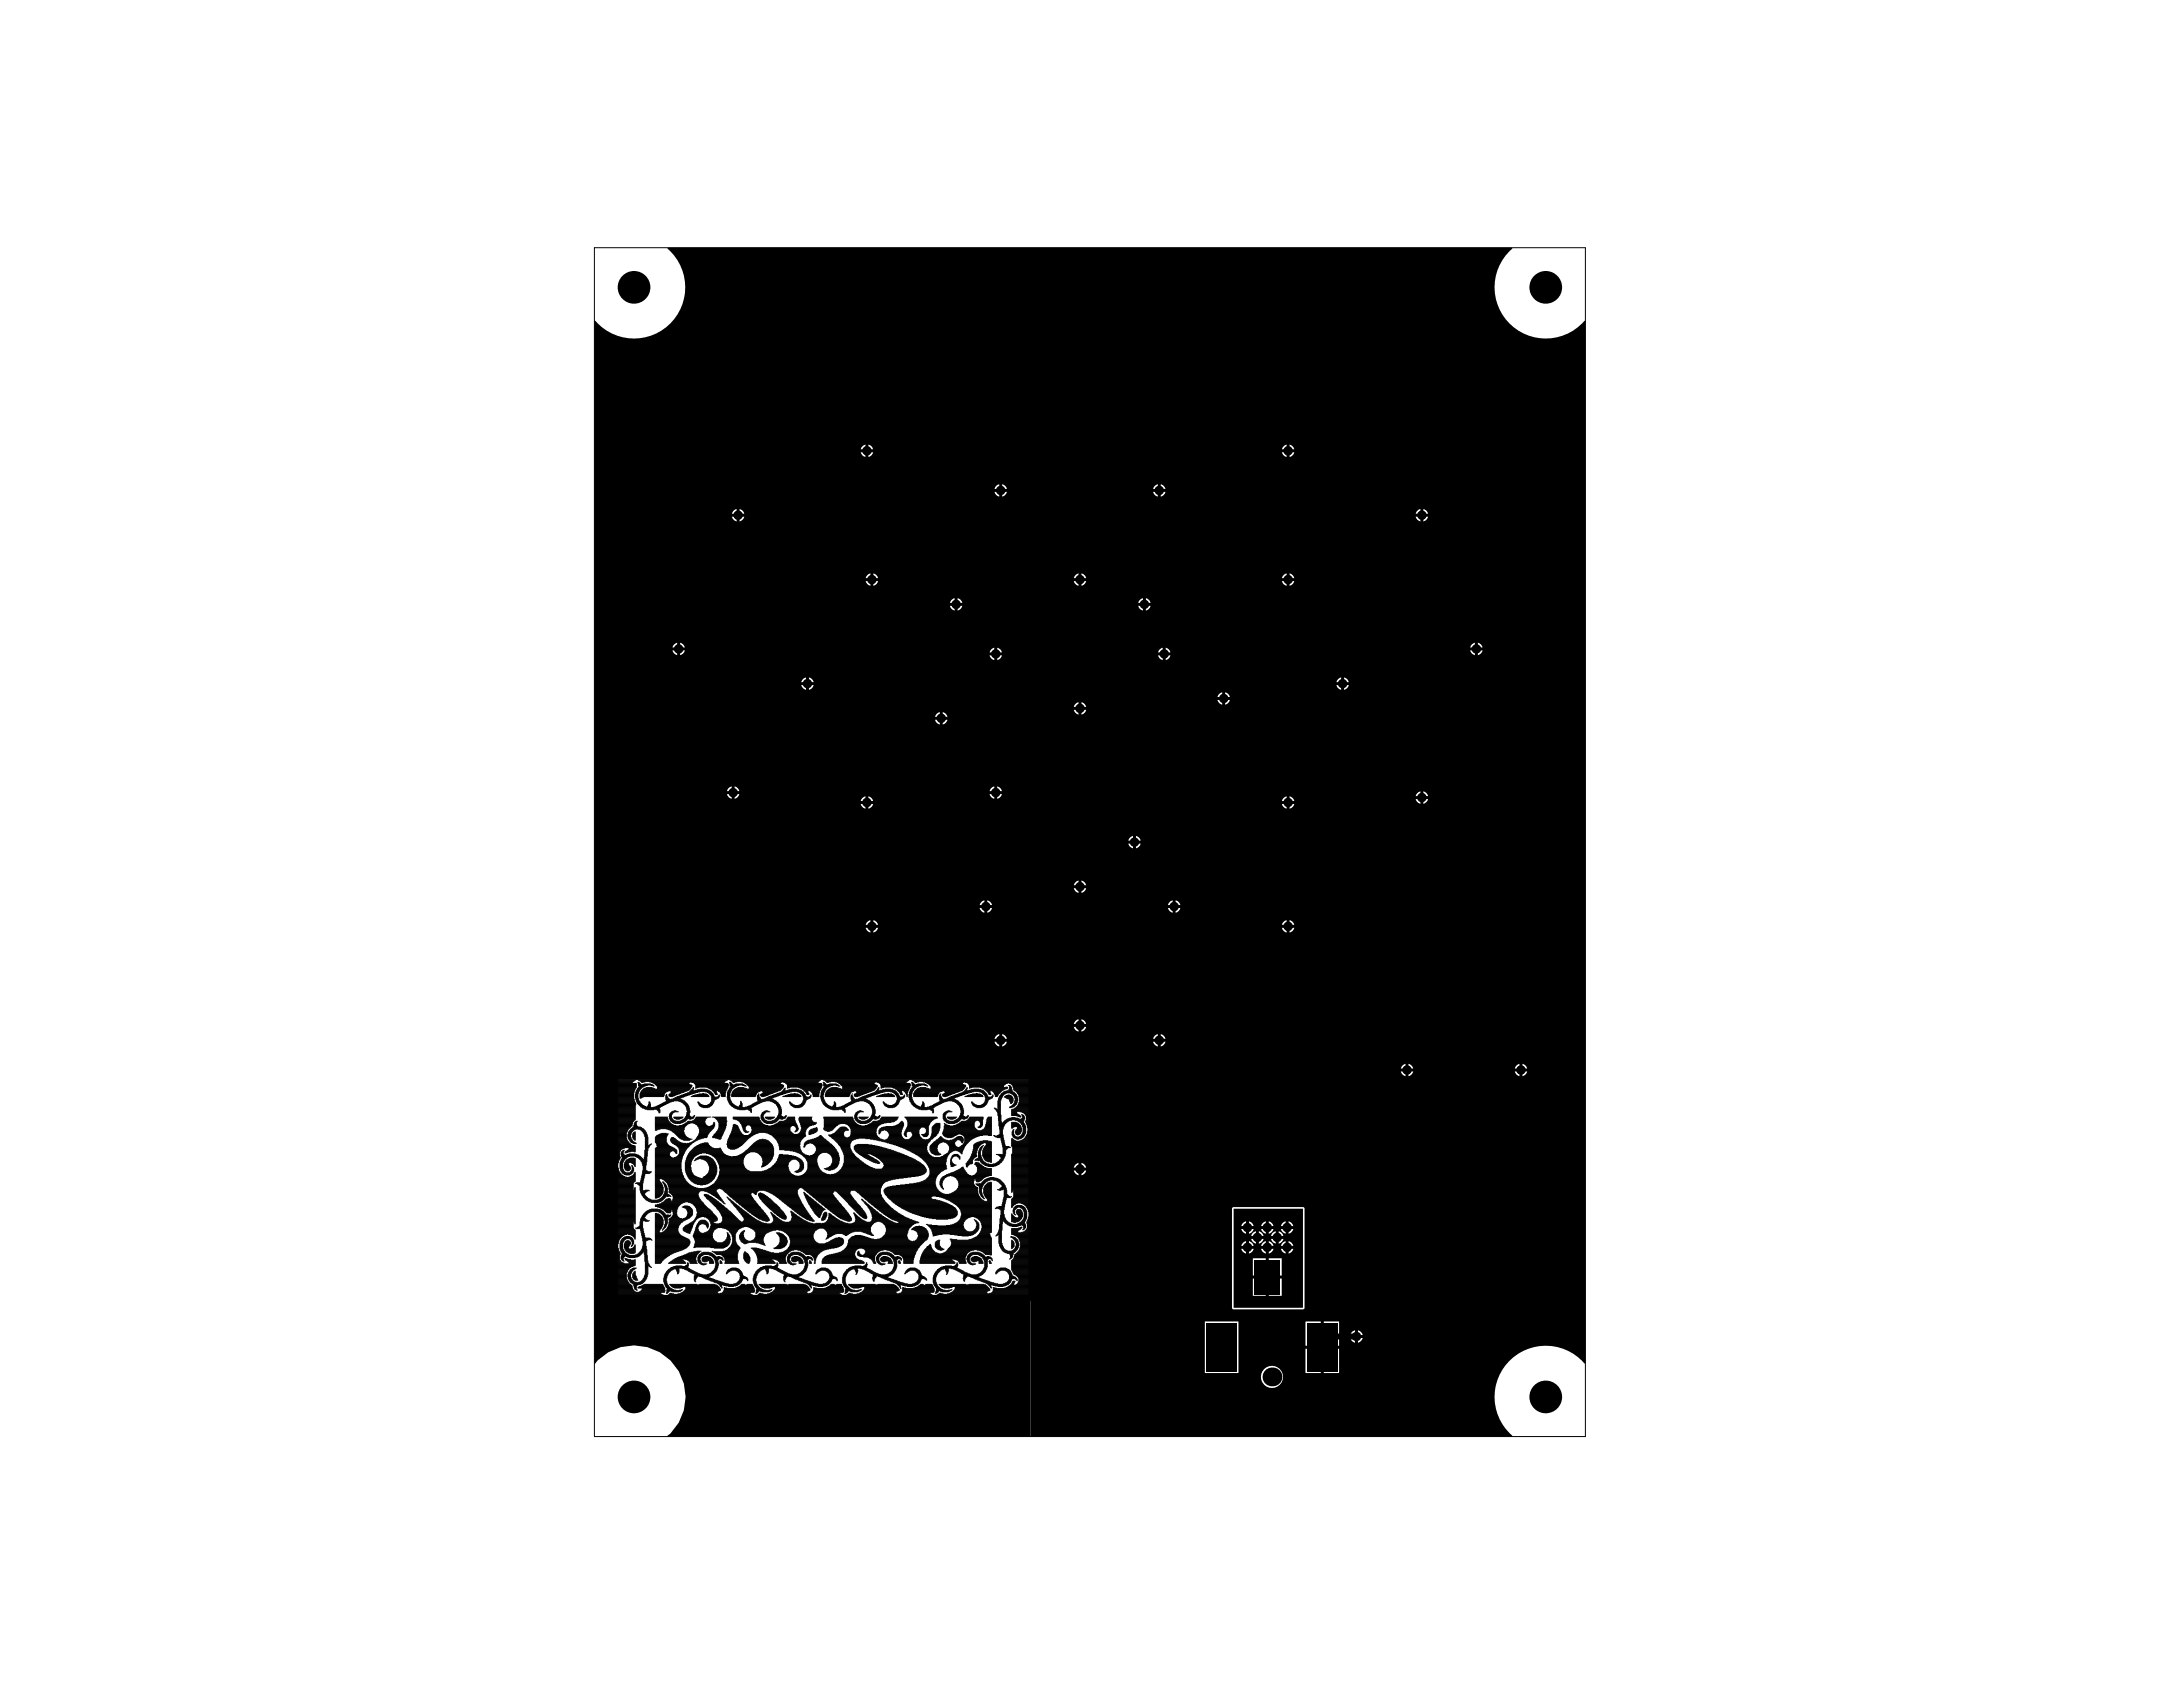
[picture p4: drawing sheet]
<svg xmlns="http://www.w3.org/2000/svg" width="279mm" height="216mm" viewBox="0 0 279 216" stroke-linecap="round" stroke-linejoin="round" font-family="sans-serif">
<g fill="none" stroke="#000" stroke-width=".13">
<path d="M76.1 31.7h126.8v152.2h-126.8zM79.1 139.4h2.2M79.1 139.3h2.2M79.1 139.3h2.3M79.1 139.2h2.3M79.1 139.1h2.3M79.1 139h2.3M79.1 138.9h2.3M79.1 138.8h2.3M79.1 138.7h2.3M79.1 138.6h1.9M79.1 138.5h1.8"/>
<path d="M79.1 138.5h1.9M79.1 139.9h2M79.1 139.8h2.1M79.1 139.7h2.1M79.1 139.6h2.1M79.1 139.5h2.1M79.1 138.4h2M79.1 138.3h2.1M79.1 138.3h2.2M81.4 139.9h.3M81.4 139.8h.3M81.4 139.7h.4"/>
<path d="M81.4 139.6h.4M81.5 139.5h.3M81.5 139.5h.4M81.6 139.4h.4M81.6 139.3h.5M81.6 138.6h.2M81.6 138.5h.2M81.7 139.2h.5M81.7 139h.9M81.7 138.9h1.2M81.7 138.8h.4M81.7 138.7h.3"/>
<path d="M81.7 138.7h.2M81.7 138.9h1.9M81.7 138.3h11.4M81.8 139.1h.5M81.8 139.1h.7M81.8 138.3h11.2M81.9 139.9h3.2M82 139.9h3.1M82 139.8h3.2M82 138.4h10.8M82.1 138.5h.5M82.1 139.7h3.3"/>
<path d="M82.1 139.7h3.4M82.1 138.5h.2M82.1 139.6h5.9M82.2 139.5h6M82.3 138.8h1.2M82.3 139.5h5.9M82.3 139.4h6M82.4 139.3h1.4M82.5 138.7h.8M82.5 139.3h1.2M82.7 139.2h.8M83.1 138.5h9.7"/>
<path d="M83.3 138.9h.4M83.4 138.5h4.9M83.5 138.6h4.7M83.6 139h.1M83.7 138.7h4.5M83.8 138.7h4.4M83.9 138.8h4.4M83.9 138.9h4.6M84 138.9h4.6M84.1 139h4.5M84.1 139.3h4.3M84.1 139.2h4.3"/>
<path d="M84.1 139.1h4.4M85.8 139.9h1.3M85.9 139.9h1.4M85.9 139.8h1.6M85.9 139.7h1.7M85.9 139.7h1.9M87.8 139.9h1.1M88 139.9h1.1M88.2 139.8h1.1M88.2 139.7h1.4M88.3 139.7h2.6M88.4 139.6h.3"/>
<path d="M88.4 139.5h.3M88.5 138.5h4.1M88.5 139.5h.2M88.6 139.4h.1M88.7 139.3h.1M88.7 139.2h.1M88.7 139.6h2.1M88.8 138.6h4M88.9 138.7h4.3M89 139.3h.1M89 138.8h4.2M89 139.5h1.7"/>
<path d="M89 138.9h4.2M89.1 139.2h.3M89.1 139.1h4.1M89.1 139h4.1M89.1 138.9h4.1M89.3 139.5h1.2M89.6 139.4h.7M89.9 139.9h.2M90.3 139.7h.7M90.5 139.2h2.7M90.5 139.8h.6M90.7 139.3h2.4"/>
<path d="M90.7 139.9h.4M90.7 139.9h.5M90.8 139.3h2.3M90.9 139.4h2.1M91.1 139.5h1.9M91.2 139.6h.5M91.3 139.7h.4M91.4 139.8h.3M91.5 139.9h.2M91.9 139.6h1.1M92 139.7h.9M92.1 139.7h.8"/>
<path d="M92.2 139.8h.7M92.2 139.9h.6M92.2 139.9h.7M93.1 139.9h.3M93.1 139.8h.4M93.2 139.7h.3M93.2 139.6h.4M93.2 139.7h.4M93.2 139.5h.4M93.3 139.4h.4M93.3 139.5h.3M93.4 139.3h.4"/>
<path d="M93.4 138.6h.2M93.4 138.5h.1M93.4 139.2h.6M93.4 139h.9M93.4 138.9h1.2M93.4 138.8h.4M93.4 138.7h.3M93.4 138.7h.2M93.4 138.9h1.9M93.4 138.3h11.6M93.5 139.1h.5M93.6 139.1h.6"/>
<path d="M93.6 138.3h11.3M93.7 139.9h3.2M93.7 139.8h3.3M93.7 138.4h11.1M93.8 138.5h.5M93.8 139.7h3.3M93.8 139.7h3.5M93.8 138.5h.2M93.8 139.6h6M93.9 139.5h6M94 139.5h6M94 139.4h6"/>
<path d="M94 138.8h1.2M94.2 139.3h1.4M94.2 138.7h.8M94.3 139.3h1.1M94.4 139.2h.8M94.9 138.5h9.8M95 138.9h.5M95.2 138.5h4.8M95.3 139h.2M95.3 138.6h4.6M95.4 138.7h4.5M95.5 138.7h4.4"/>
<path d="M95.6 138.8h4.5M95.7 138.9h4.5M95.7 138.9h4.6M95.8 139h4.5M95.9 139.3h4.2M95.9 139.1h4.3M95.9 139.1h4.4M95.9 139.3h4.3M95.9 139.2h4.3M97.5 139.9h1.4M97.6 139.7h1.8M97.6 139.7h2"/>
<path d="M97.7 139.9h1.3M97.7 139.8h1.5M99.5 139.9h1.1M99.7 139.9h1.1M99.9 139.8h1.1M100 139.7h1.3M100.1 139.7h2.6M100.2 139.6h.2M100.2 139.5h.2M100.3 139.4h.2M100.3 138.5h4.3M100.3 139.5h.1"/>
<path d="M100.4 139.3h.1M100.5 138.6h4.2M100.5 139.6h2.1M100.6 138.7h4.6M100.7 138.8h4.5M100.7 138.7h4.5M100.8 139.3h.1M100.8 139.2h.3M100.8 139.1h4.4M100.8 139h4.4M100.8 138.9h4.4M100.8 139.5h1.7"/>
<path d="M101 139.5h1.3M101.3 139.4h.7M101.6 139.9h.2M102.1 139.7h.7M102.2 139.2h3M102.3 139.8h.6M102.4 139.3h2.7M102.4 139.9h.5M102.5 139.9h.4M102.6 139.3h2.5M102.7 139.4h2.3M102.8 139.5h2.2"/>
<path d="M102.9 139.5h2M102.9 139.6h.6M103 139.7h.4M103.1 139.7h.3M103.1 139.8h.3M103.2 139.9h.3M103.6 139.6h1.3M103.7 139.7h1.2M103.8 139.7h1.1M103.9 139.8h1M103.9 139.9h1M104 139.9h.8"/>
<path d="M105.1 139.9h.3M105.1 139.8h.4M105.2 139.7h.3M105.2 139.6h.4M105.2 139.7h.4M105.2 139.5h.4M105.3 139.4h.4M105.4 139.3h.4M105.4 138.6h.2M105.4 138.5h.1M105.4 139.2h.5M105.4 139h.9"/>
<path d="M105.4 138.9h1.2M105.4 138.8h.4M105.4 138.7h.3M105.4 138.7h.2M105.4 138.9h1.9M105.4 138.3h10.9M105.5 139.1h.5M105.6 139.1h.6M105.6 138.3h10.7M105.7 139.9h3.2M105.7 139.8h3.2M105.7 138.4h10.4"/>
<path d="M105.8 138.5h.5M105.8 139.7h3.3M105.8 139.7h3.5M105.8 138.5h.2M105.8 139.6h6M105.9 139.5h6M106 138.8h1.2M106 139.5h6M106 139.4h6M106.2 139.3h1.4M106.2 138.7h.8M106.2 139.3h1.2"/>
<path d="M106.4 139.2h.8M106.9 138.5h9.1M107 138.9h.4M107.2 138.5h4.8M107.3 139h.2M107.3 138.6h4.6M107.4 138.7h4.5M107.5 138.7h4.4M107.6 138.8h4.4M107.6 138.9h4.6M107.7 138.9h4.6M107.8 139h4.5"/>
<path d="M107.8 139.3h4.3M107.8 139.3h4.4M107.8 139.2h4.4M107.8 139.1h4.4M107.8 139.1h4.5M109.5 139.9h1.4M109.6 139.7h1.8M109.6 139.7h2M109.7 139.9h1.3M109.7 139.8h1.5M111.5 139.9h1.1M111.7 139.9h1.1"/>
<path d="M111.9 139.8h1.1M112 139.7h1.3M112.1 139.7h2.5M112.2 139.6h.2M112.2 139.5h.2M112.3 139.4h.2M112.3 138.5h3.6M112.3 139.5h.1M112.4 139.3h.1M112.4 139.2h.1M112.5 138.6h3.6M112.5 139.6h2.1"/>
<path d="M112.6 138.7h3.9M112.7 138.8h3.8M112.7 138.7h3.8M112.7 139.5h1.7M112.7 138.9h3.8M112.8 139.3h.1M112.8 139.2h.3M112.8 139.1h3.7M112.8 139h3.7M112.8 138.9h3.7M113 139.5h1.2M113.3 139.4h.7"/>
<path d="M113.6 139.9h.2M114 139.7h.8M114.2 139.2h2.3M114.2 139.8h.6M114.4 139.3h2M114.4 139.9h.5M114.6 139.3h1.8M114.6 139.4h1.7M114.8 139.5h1.5M114.9 139.5h1.4M114.9 139.6h.6M115 139.7h.4"/>
<path d="M115.1 139.7h.3M115.1 139.8h.3M115.2 139.9h.3M115.6 139.6h.7M115.7 139.7h.5M115.8 139.7h.4M115.9 139.8h.3M115.9 139.9h.2M116.4 139.9h.3M116.4 139.8h.3M116.5 139.7h.3M116.5 139.6h.4"/>
<path d="M116.5 139.5h.4M116.6 139.4h.4M116.7 139.3h.4M116.7 138.6h.2M116.7 138.5h.1M116.7 139.2h.5M116.7 139h.9M116.7 138.9h1.2M116.7 138.8h.4M116.7 138.7h.3M116.7 138.7h.2M116.7 138.9h1.9"/>
<path d="M116.7 138.3h15M116.8 139.1h.5M116.9 139.1h.6M116.9 139.9h3.3M116.9 138.3h14.8M117 139.9h3.2M117 139.8h3.2M117 138.4h14.7M117.1 138.5h.5M117.1 139.7h3.3M117.1 139.7h3.5M117.1 138.5h.2"/>
<path d="M117.1 139.6h6M117.2 139.5h6M117.3 138.8h1.2M117.3 139.5h6M117.3 139.4h6M117.4 139.3h1.5M117.5 138.7h.9M117.5 139.3h1.2M117.7 139.2h.8M118.2 138.5h13.5M118.4 138.9h.3M118.4 138.5h4.9"/>
<path d="M118.6 138.6h4.6M118.6 139h.2M118.7 138.7h4.5M118.8 138.7h4.4M118.9 138.8h4.4M119 138.9h4.5M119 138.9h4.6M119.1 139h4.5M119.2 139.3h4.2M119.2 139.3h4.3M119.2 139.2h4.3M119.2 139.1h4.3"/>
<path d="M119.2 139.1h4.4M120.8 139.9h1.4M120.9 139.7h1.8M120.9 139.7h2M121 139.9h1.3M121 139.8h1.5M122.8 139.9h1.1M123 139.9h1.1M123.2 139.8h1.1M123.3 139.7h1.3M123.4 139.7h2.6M123.5 139.6h.2"/>
<path d="M123.5 138.5h8.2M123.5 139.5h.2M123.6 139.4h.1M123.6 139.5h.1M123.7 139.3h.1M123.7 139.2h.1M123.8 138.6h7.9M123.8 139.6h2.1M123.9 138.7h5M123.9 138.7h4.8M124 138.8h4.7M124 139.5h1.8"/>
<path d="M124 138.9h4.6M124.1 139.3h.1M124.1 139.2h.3M124.1 139.1h4.4M124.1 139h4.4M124.1 138.9h4.4M124.3 139.5h1.3M124.6 139.4h.7M125 139.9h.1M125.3 139.7h.7M125.5 139.2h3.5M125.6 139.8h.5"/>
<path d="M125.7 139.3h3.2M125.7 139.9h.5M125.8 139.9h.4M125.9 139.3h3M126 139.4h2.7M126.1 139.5h2.4M126.2 139.5h2.2M126.2 139.6h.6M126.3 139.7h.4M126.4 139.7h.3M126.4 139.8h.3M126.5 139.9h.3"/>
<path d="M126.9 139.6h1.4M127 139.7h1.2M127.1 139.7h1M127.2 139.8h.9M127.2 139.9h.7M127.2 139.9h.8M128.2 139.9h.6M128.3 139.9h1.6M128.4 139.8h1.4M128.5 139.7h1.2M128.6 139.7h1M128.7 139.1h.2"/>
<path d="M128.9 139.6h.6M129.1 138.9h.2M129.1 139.4h.4M129.1 139.5h.4M129.2 139.3h.3M129.2 139.2h.3M129.2 139.1h.2M129.2 139h.1M129.2 138.7h2.5M129.3 139.9h.6M129.4 138.7h2.3M129.5 138.8h2.2"/>
<path d="M129.5 138.9h2.2M129.6 139h2.1M129.6 138.9h2.1M129.7 139.2h2M129.7 139.1h2M129.7 139.4h2M129.7 139.3h2M129.7 139.5h2M129.8 139.5h1.9M129.9 139.6h1.8M130 139.7h1.7M130.1 139.7h1.6"/>
<path d="M130.1 139.8h1.6M130.2 139.9h1.5M79.1 160h.1M79.1 159.9h.1M79.1 159.8h.1M79.1 159.1h.1M79.1 159h.1M79.1 158.9h.1M79.1 158.8h.1M79.1 158.7h.1M79.1 158.7h.2M79.1 158.6h.2"/>
<path d="M79.1 158.4h.3M79.1 150.2h.3M79.1 150.1h.3M79.1 150h.2M79.1 149.9h.1M79.1 149.8h.1M79.1 149.7h.1M79.1 149.6h.1M79.1 149.5h.1M79.1 148.8h.1M79.1 148.7h.1M79.1 148.6h.1"/>
<path d="M79.1 148.5h.1M79.1 148.4h.2M79.1 148.3h.3M79.1 148.2h.3M79.1 148.1h.3M79.1 148h.3M79.1 147.9h.2M79.1 147.8h.2M79.1 147.7h.2M79.1 147.6h.2M79.1 147.5h.2M79.1 147.4h.3"/>
<path d="M79.1 147.3h.3M79.1 147.2h.3M79.1 158.4h.4M79.1 158.3h.5M79.1 158.2h.5M79.1 158.2h.6M79.1 158.1h.7M79.1 158h.9M79.1 158h1.1M79.1 156.6h1.9M79.1 156.4h1.9M79.1 152.3h1.9"/>
<path d="M79.1 152.2h1.9M79.1 152.1h1.9M79.1 152h1.9M79.1 150.6h1.1M79.1 150.6h.9M79.1 150.5h.7M79.1 150.4h.6M79.1 150.3h.4M79.1 150.2h.4M79.1 147.1h.4M79.1 147.1h.5M79.1 147h.7"/>
<path d="M79.1 146.9h.9M79.1 146.3h1.4M79.1 146.2h1.4M79.1 146.1h1.3M79.1 146h1.2M79.1 145.9h1.2M79.1 145.9h1.1M79.1 145.8h1.1M79.1 145.7h1.1M79.1 145.6h1.1M79.1 145.5h1.1M79.1 145.4h1.1"/>
<path d="M79.1 145.3h1.1M79.1 145.2h1.1M79.1 145.1h1.1M79.1 145h1.1M79.1 144.9h1.1M79.1 144.8h1.1M79.1 144.8h1.2M79.1 144.7h1.2M79.1 144.6h1.3M79.1 144.5h1.3M79.1 144h1.8M79.1 143.9h1.8"/>
<path d="M79.1 143.8h1.8M79.1 143.8h1.9M79.1 143.7h1.9M79.1 143.6h1.9M79.1 157.9h2.2M79.1 157.8h2.2M79.1 157.7h2.2M79.1 157.6h2.2M79.1 157.5h2.2M79.1 157.4h2.2M79.1 157.4h2.1M79.1 157.3h2"/>
<path d="M79.1 157.1h1.9M79.1 157h1.9M79.1 156.9h1.9M79.1 156.8h1.9M79.1 156.7h1.9M79.1 156.3h2.2M79.1 156.2h2.2M79.1 156.1h2.2M79.1 156h2.2M79.1 155.9h2.2M79.1 155.8h2.2M79.1 155.7h2.2"/>
<path d="M79.1 155.6h2.2M79.1 155.5h2.2M79.1 155.4h2.2M79.1 155.3h2.2M79.1 155.2h2.2M79.1 155.1h2.2M79.1 153.5h2.2M79.1 153.4h2.2M79.1 153.3h2.2M79.1 153.2h2.2M79.1 153.1h2.2M79.1 153h2.2"/>
<path d="M79.1 152.9h2.2M79.1 152.8h2.2M79.1 152.7h2.2M79.1 152.6h2.2M79.1 152.5h2.2M79.1 152.3h2.2M79.1 151.9h1.9M79.1 151.8h1.9M79.1 151.7h1.9M79.1 151.6h1.9M79.1 151.5h1.9M79.1 151.3h2"/>
<path d="M79.1 151.2h2.1M79.1 151.2h2.2M79.1 151.1h2.2M79.1 151h2.2M79.1 150.9h2.2M79.1 150.8h2.2M79.1 150.7h2.2M79.1 146.9h2.2M79.1 146.8h2.2M79.1 146.7h2.2M79.1 146.6h2.1M79.1 146.5h1.8"/>
<path d="M79.1 146.5h1.7M79.1 146.4h1.6M79.1 141.7h2.2M79.1 141.6h2.2M79.1 141.5h2.2M79.1 141.4h2.3M79.1 141.3h2.3M79.1 141.2h2.3M79.1 141.1h2.2M79.1 141h2.1M79.1 140.5h2M79.1 140.4h2"/>
<path d="M79.1 157.2h2M79.1 157.2h1.9M79.1 151.4h1.9M79.1 151.4h2M79.1 143.4h2M79.1 143.4h2.1M79.1 143.3h2.2M79.1 143.2h2.2M79.1 143.1h2.2M79.1 143h2.2M79.1 142.4h2.2M79.1 142.2h2.2"/>
<path d="M79.1 142.1h2.2M79.1 142h2.2M79.1 140.3h2M79.1 140.1h2M79.1 155h2.2M79.1 154.9h2.2M79.1 154.8h2.2M79.1 154.7h2.2M79.1 142.8h2.2M79.1 142.7h2.2M79.1 142.6h2.2M79.1 142.5h2.2"/>
<path d="M79.1 140.7h2.1M79.1 140.6h2M79.1 140h2M79.1 142.9h2.2M79.1 141.9h2.2M79.1 141.8h2.2M79.1 144.1h1.8M79.1 140.9h2.1M79.1 140.8h2.1M79.1 154.6h2.2M79.1 154.1h2.2M79.1 154h2.2"/>
<path d="M79.1 153.9h2.2M79.1 153.8h2.2M79.1 153.7h2.2M79.1 153.6h2.2M79.1 144.4h1.4M79.1 144.4h1.5M79.1 144.2h1.6M79.1 144.2h1.7M79.1 143.5h2M79.1 154.5h2.2M79.1 154.3h2.2M79.1 154.2h2.2"/>
<path d="M79.1 158.5h.3M79.1 148.3h.2M79.1 156.5h1.9M79.1 150.4h.5M79.1 146.3h1.5M79.1 152.4h2.2M79.1 142.3h2.2M79.1 140.2h2M79.1 144.3h1.5M79.1 154.4h2.2M79.4 159.9h.4M79.4 159.8h.3"/>
<path d="M79.4 159.1h.3M79.4 149.6h.3M79.4 149.5h.3M79.4 148.8h.3M79.4 148.8h.4M79.4 159.7h.3M79.4 159.6h.3M79.4 159.5h.3M79.4 159.4h.3M79.4 159.3h.3M79.4 159.2h.3M79.4 149.4h.3"/>
<path d="M79.4 149.3h.3M79.4 149.2h.3M79.4 149.1h.3M79.4 149h.3M79.4 148.9h.3M79.4 160h.4M79.4 159h.4M79.4 158.9h.4M79.4 149.8h.4M79.4 149.7h.4M79.4 149.6h.4M79.4 148.7h.4"/>
<path d="M79.4 148.6h.4M79.5 158.8h.4M79.5 158.7h.4M79.5 149.9h.4M79.5 149.8h.3M79.5 148.6h.3M79.5 148.5h.4M79.5 148.4h.5M79.5 147.8h.5M79.5 147.7h.3M79.5 147.6h.3M79.5 147.5h.3"/>
<path d="M79.6 158.7h.4M79.6 150h.4M79.6 148h1M79.6 147.9h2.3M79.6 147.9h2.2M79.6 147.5h.2M79.6 147.4h.2M79.6 148.3h.4M79.6 158.6h.5M79.6 150.1h.7M79.6 150h.5M79.6 148.3h.5"/>
<path d="M79.6 148.2h.6M79.6 148.1h.6M79.6 148.1h.8M79.6 147.3h.2M79.6 158.5h1.4M79.7 150.2h1.2M79.7 147.3h.2M79.8 158.4h1.1M79.8 147.2h.1M79.8 158.4h1M79.8 150.2h1M79.9 159.7h.5"/>
<path d="M79.9 159.6h.5M79.9 159.5h.6M79.9 159.4h.7M79.9 159.3h.7M79.9 159.2h.8M79.9 158.3h.8M79.9 150.3h.8M79.9 149.4h.8M79.9 149.4h.7M79.9 149.3h.7M79.9 149.2h.7M79.9 149.2h.6"/>
<path d="M79.9 149.1h.6M79.9 149h.5M80 159.9h1.3M80 159.8h.5M80 159.1h.7M80 149.6h.7M80 149.5h.7M80 148.8h.5M80 148.8h1.3M80 147.5h.2M80 159.7h.4M80 148.9h.4"/>
<path d="M80 159h.7M80 158.9h.6M80 149.7h.6M80 148.7h1.3M80 147.5h.4M80 147.4h.7M80.1 160h1.2M80.1 158.9h.5M80.1 149.8h.5M80.1 148.6h1.2M80.1 147.3h1.2M80.1 158.2h.5"/>
<path d="M80.1 150.4h.5M80.2 148.5h1.1M80.2 147.8h1.5M80.2 158.8h.3M80.2 149.8h.3M80.2 148.4h1.1M80.2 147.3h1.1M80.3 147.7h1.2M80.3 147.2h1M80.4 150.1h.6M80.4 145.5h.3M80.4 145.4h.3"/>
<path d="M80.4 145.3h.3M80.4 145.2h.4M80.4 148.3h.9M80.4 158h.9M80.4 147.1h.9M80.4 145.7h.4M80.4 145.6h.4M80.4 145.1h.4M80.4 145h.4M80.4 144.9h.4M80.5 148.3h.8M80.5 147.7h.8"/>
<path d="M80.5 150.6h.8M80.5 147.1h.8M80.5 147h.8M80.5 146.9h.8M80.5 145.9h.4M80.5 145.8h.3M80.5 144.8h.4M80.5 144.8h.5M80.6 145.9h.3M80.6 144.7h.4M80.6 158.6h.4M80.6 150h.4"/>
<path d="M80.6 146.1h.4M80.6 146h.4M80.6 144.6h.5M80.7 158.7h.3M80.7 150h.3M80.7 148.2h.5M80.7 158h.6M80.7 150.6h.6M80.7 146.1h.4M80.7 144.6h.5M80.7 144.5h.7M80.8 159.8h.5"/>
<path d="M80.8 158.7h.2M80.8 149.9h.2M80.8 148.8h.5M80.8 159.5h.1M80.8 146.2h.4M80.8 158.9h.3M80.8 158.8h.3M80.8 149.8h.3M80.8 159.4h.2M80.8 158.1h.5M80.8 150.5h.5M80.8 149.2h.2"/>
<path d="M80.8 149.2h.1M80.8 144.4h1.5M80.9 159.1h.2M80.9 159h.2M80.9 158.9h.2M80.9 149.7h.2M80.9 149.6h.2M80.9 149.5h.2M80.9 159.3h.1M80.9 159.2h.2M80.9 149.4h.1M80.9 149.3h.1"/>
<path d="M80.9 148.9h.4M80.9 146.3h.5M80.9 144.4h1.3M81 159.7h.3M81 158.2h.3M81 150.4h.3M81 145.6h.3M81 145.5h.3M81 145.4h.3M81 145.3h.3M81 145.2h.3M81 145.1h.3"/>
<path d="M81 144.3h1.1M81 149h.3M81 145.7h.3M81 145h.3M81 146.3h.4M81.1 159.6h.2M81.1 158.3h.2M81.1 156.4h.2M81.1 150.3h.2M81.1 149h.2M81.1 145.8h.2M81.1 144.9h.2"/>
<path d="M81.1 144.1h.4M81.1 144h.4M81.1 144.2h.9M81.1 144.2h.5M81.2 158.4h.1M81.2 150.2h.1M81.2 147.4h.1M81.2 159.5h.1M81.2 156.4h.1M81.2 152.3h.1M81.2 152.2h.1M81.2 152.1h.1"/>
<path d="M81.2 149.2h.1M81.2 149.1h.1M81.2 145.9h.1M81.2 144h.2M81.2 143.9h.2M81.2 143.8h.2M81.2 156.5h.1M81.2 158.6h.1M81.2 150.1h.1M81.2 150h.1M81.2 159.4h.1M81.2 159.3h.1"/>
<path d="M81.2 156.6h.1M81.2 152h.1M81.2 149.3h.1M81.2 144.8h.1M81.2 143.7h.2M81.2 143.6h.2M81.2 158.5h.1M81.3 148h.7M81.3 140.5h.3M81.3 140.4h.3M81.3 157.2h1M81.3 151.4h1"/>
<path d="M81.3 140.3h.3M81.3 140.1h.3M81.3 143.6h.2M81.3 140h.3M81.3 140.2h.3M81.4 140.5h.3M81.4 140.7h.3M81.4 140.6h.3M81.4 148.1h.7M81.4 157.2h.9M81.4 151.4h.9M81.4 140.9h.4"/>
<path d="M81.4 140.8h.4M81.4 143.5h.2M81.5 141.1h.4M81.5 141h.4M81.6 148.1h.5M81.6 157.1h.7M81.6 151.5h.7M81.6 141.2h.5M81.6 141.1h.4M81.6 144.5h.8M81.6 157h.7M81.6 151.6h.7"/>
<path d="M81.6 141.3h.5M81.7 148.2h.5M81.7 151.6h.6M81.7 141.3h.5M81.8 148.3h.5M81.8 157h.5M81.8 141.4h.5M81.8 156.9h.5M81.8 151.7h.5M81.8 141.5h.6M81.9 148.4h.5M81.9 156.6h.4"/>
<path d="M81.9 156.4h.4M81.9 152.3h.4M81.9 152.2h.4M81.9 152.1h.4M81.9 152h.4M81.9 144.6h.6M81.9 156.8h.4M81.9 156.7h.4M81.9 151.9h.4M81.9 151.8h.4M81.9 141.5h.6M81.9 140.5h.2"/>
<path d="M81.9 140.5h.3M81.9 140.4h.4M81.9 140.3h3M81.9 140.1h3.1M81.9 140h3.2M81.9 156.5h.4M81.9 140.2h3.1M82 148.5h.8M82 157.5h.3M82 157.4h.3M82 157.3h.3M82 156.3h.3"/>
<path d="M82 156.2h1.1M82 156.2h.9M82 156.1h.7M82 156h.7M82 152.6h.7M82 152.5h.7M82 152.5h.9M82 151.3h.3M82 151.2h.3M82 151.1h.3M82 141.6h.7M82 152.4h.3"/>
<path d="M82.1 160h.7M82.1 148.6h.7M82.1 144.6h.4M82.1 157.8h.3M82.1 157.7h.3M82.1 157.6h.3M82.1 156h.5M82.1 155.9h.4M82.1 152.7h.4M82.1 152.7h.5M82.1 151h.3M82.1 150.9h.3"/>
<path d="M82.1 150.8h.3M82.1 141.7h1.2M82.1 159.9h.7M82.1 148.7h.7M82.1 158.1h.4M82.1 158h.4M82.1 150.6h.4M82.1 150.5h.4M82.1 144.7h.5M82.1 157.9h.4M82.1 157.8h.4M82.1 155.8h.4"/>
<path d="M82.1 152.9h.4M82.1 152.8h.4M82.1 150.8h.4M82.1 150.7h.4M82.2 159.9h.5M82.2 159.8h.5M82.2 148.8h.5M82.2 159.7h.5M82.2 158.4h.4M82.2 158.3h.3M82.2 158.2h.3M82.2 150.4h.3"/>
<path d="M82.2 150.3h.3M82.2 150.2h.4M82.2 148.9h.5M82.2 144.8h.4M82.2 155.7h.4M82.2 155.6h.4M82.2 153h.4M82.2 152.9h.3M82.2 141.8h2.3M82.3 158.8h.5M82.3 158.7h.6M82.3 158.7h1.1"/>
<path d="M82.3 158.6h1M82.3 158.4h.8M82.3 150.2h.8M82.3 150.1h1M82.3 150h1M82.3 150h.8M82.3 149.9h.6M82.3 149.8h.5M82.3 159.7h.4M82.3 159.6h.4M82.3 159.5h.4M82.3 149.2h.4"/>
<path d="M82.3 149.1h.4M82.3 149h.4M82.3 144.8h.4M82.3 155.6h.4M82.3 153.1h.4M82.3 141.8h2M82.3 158.5h1M82.3 159.1h.4M82.3 159h.4M82.3 158.9h.4M82.3 149.8h.4M82.3 149.7h.4"/>
<path d="M82.3 149.6h.4M82.3 149.5h.4M82.3 159.4h.4M82.3 159.3h.4M82.3 159.2h.4M82.3 149.4h.4M82.3 149.3h.4M82.3 145h.4M82.3 144.9h.4M82.3 155.5h.4M82.3 155.4h.5M82.3 153.2h.5"/>
<path d="M82.4 145.1h.3M82.4 155.4h.5M82.4 153.3h.5M82.4 152.4h.7M82.5 148.4h.3M82.5 148.3h.3M82.5 148.2h.3M82.5 148.1h.3M82.5 145.3h.4M82.5 145.2h.3M82.5 145.1h.3M82.5 155.3h.4"/>
<path d="M82.5 153.3h.4M82.5 141.9h1.9M82.5 148h.3M82.5 147.9h.4M82.5 147.8h.4M82.5 147.7h.4M82.5 147.6h.4M82.5 147.5h.4M82.5 147.4h.4M82.5 147.3h.4M82.5 147.2h.4M82.5 145.5h.4"/>
<path d="M82.5 145.4h.4M82.5 155.2h.6M82.5 153.4h.6M82.6 147.1h.3M82.6 147h.3M82.6 146.9h.4M82.6 146.3h.3M82.6 146.2h.3M82.6 146.1h.3M82.6 146h.3M82.6 145.9h.3M82.6 145.8h.3"/>
<path d="M82.6 145.7h.3M82.6 145.6h.3M82.6 145.5h.3M82.6 156.3h.4M82.6 155.1h.6M82.6 153.5h.6M82.6 152.3h.4M82.6 146.9h.5M82.6 146.8h.5M82.6 146.7h.5M82.6 146.6h.3M82.6 146.5h.3"/>
<path d="M82.6 146.4h.3M82.6 142h1.8M82.7 155.1h.7M82.7 153.5h.6M82.7 155h2.1M82.7 153.6h2.1M82.9 141.6h.4M82.9 142h.8M82.9 154.9h1.8M82.9 153.7h1.8M82.9 141.5h.4M83 146.6h.2"/>
<path d="M83 141.4h.3M83 141.3h.3M83 154.9h1.6M83 153.7h1.6M83.1 141.3h.2M83.1 141.2h.1M83.1 141.1h.1M83.1 141h.1M83.1 146.5h.2M83.1 154.8h1.4M83.1 153.8h1.4M83.2 150h.2"/>
<path d="M83.2 146.5h.1M83.3 146.4h.1M83.3 154.7h.9M83.3 153.9h1M83.4 158.7h.1M83.7 141.7h.8M83.9 160h3.4M83.9 159.9h3.5M83.9 159.9h3.7M83.9 159.8h3.8M83.9 159.1h4.4M83.9 159h4.4"/>
<path d="M83.9 158.9h4.4M83.9 158.8h4.3M83.9 158.7h4.3M83.9 158.6h4.2M83.9 158.4h3.9M83.9 150.2h3.4M83.9 150.1h3.4M83.9 150h3.4M83.9 150h3.3M83.9 149.9h3.3M83.9 149.8h3.3M83.9 149.7h3.3"/>
<path d="M83.9 149.6h3.3M83.9 149.5h3.3M83.9 148.8h3.3M83.9 148.7h3.3M83.9 148.6h3.3M83.9 148.5h3.3M83.9 148.4h3.3M83.9 148.3h3.4M83.9 148.2h3.4M83.9 148.1h2.1M83.9 148.1h2M83.9 148h1.9"/>
<path d="M83.9 147.9h1.9M83.9 147.9h1.8M83.9 147.8h1.8M83.9 147.7h1.8M83.9 147.6h1.8M83.9 147.5h1.9M83.9 147.4h1.9M83.9 147.3h2.1M83.9 147.3h2.7M83.9 147.2h2.7M83.9 159.7h3.9M83.9 159.7h4"/>
<path d="M83.9 159.6h4.1M83.9 159.5h4.1M83.9 159.5h4.2M83.9 159.4h4.3M83.9 159.3h4.3M83.9 159.2h4.3M83.9 158.4h3.8M83.9 158.3h3.7M83.9 158.2h3.5M83.9 158.2h3.4M83.9 158.1h3.3M83.9 158h3.2"/>
<path d="M83.9 158h3.1M83.9 156.6h1M83.9 156.4h1M83.9 152.3h1M83.9 152.2h1M83.9 152.1h1M83.9 152h1M83.9 150.6h3.6M83.9 150.5h3.5M83.9 150.4h3.5M83.9 150.3h3.5M83.9 150.2h3.5"/>
<path d="M83.9 149.4h3.3M83.9 149.3h3.3M83.9 149.2h3.3M83.9 149.1h3.3M83.9 149h3.3M83.9 148.9h3.3M83.9 147.1h2.7M83.9 147.1h2.6M83.9 147h2.5M83.9 146.9h2.4M83.9 146.2h1.5M83.9 146.1h1.4"/>
<path d="M83.9 146h1.4M83.9 145.9h1.4M83.9 145.8h1.4M83.9 145.7h1.4M83.9 145.6h1.4M83.9 144.6h.2M83.9 144.6h.3M83.9 144.5h.6M83.9 144h2.3M83.9 143.9h2.2M83.9 143.8h2.1M83.9 143.8h2"/>
<path d="M83.9 143.7h1.9M83.9 143.6h1.8M83.9 157.9h3.1M83.9 157.8h3M83.9 157.7h.5M83.9 157.6h.4M83.9 157.6h.5M83.9 157.5h.5M83.9 157.4h.6M83.9 157.3h.6M83.9 157.1h.8M83.9 157h.8"/>
<path d="M83.9 156.9h.9M83.9 156.8h.9M83.9 156.7h1M83.9 156.3h1M83.9 156.2h1M83.9 156.1h1M83.9 156h.9M83.9 155.9h.9M83.9 155.8h.8M83.9 155.7h.8M83.9 155.6h.7M83.9 155.6h.6"/>
<path d="M83.9 155.5h.6M83.9 155.4h.5M83.9 155.4h.4M83.9 155.3h.2M83.9 153.3h.2M83.9 153.3h.4M83.9 153.2h.5M83.9 153.1h.6M83.9 153h.7M83.9 152.9h.8M83.9 152.8h.8M83.9 152.7h.9"/>
<path d="M83.9 152.6h1M83.9 152.5h1M83.9 151.9h1M83.9 151.9h.9M83.9 151.8h.9M83.9 151.7h.9M83.9 151.6h.8M83.9 151.5h.8M83.9 151.3h.6M83.9 151.2h.6M83.9 151.1h.5M83.9 151h.5"/>
<path d="M83.9 151h.4M83.9 150.9h.5M83.9 150.8h3.7M83.9 150.7h3.6M83.9 157.2h.7M83.9 157.2h.8M83.9 151.4h.8M83.9 151.4h.7M83.9 143.4h1.7M83.9 143.3h1.6M83.9 143.2h1.6M83.9 143.1h1.5"/>
<path d="M83.9 143h1.5M83.9 144.1h3.9M83.9 144h2.6M83.9 144.4h3.7M83.9 144.2h3.7M83.9 144.2h3.8M83.9 143.5h1.7M83.9 154.3h3M83.9 154.3h3.1M83.9 154.2h3.1M83.9 158.5h4.1M83.9 156.5h1"/>
<path d="M83.9 152.4h1M83.9 144.3h3.7M83.9 154.4h2.9M83.9 146.3h1.5M83.9 145.5h1.4M83.9 145.5h1.5M83.9 141.6h.8M84 145.4h1.4M84 146.9h2.2M84 146.4h1.4M84 146.3h1.4M84.1 145.3h1.3"/>
<path d="M84.1 146.7h1.7M84.1 146.6h1.5M84.1 146.5h1.5M84.1 146.5h1.4M84.1 141.5h.7M84.1 142h.4M84.1 146.8h1.9M84.1 146.7h1.8M84.1 142.1h.4M84.1 154.5h2.7M84.1 154.1h3M84.2 145.3h1.2"/>
<path d="M84.2 155.1h.7M84.2 153.5h.7M84.2 141.5h.7M84.2 142.2h.3M84.3 142.2h.2M84.3 145.2h1.2M84.3 141.4h.8M84.3 142.4h.1M84.3 142.4h.2M84.3 154.5h2.5M84.3 142.3h.2M84.4 155.1h.5"/>
<path d="M84.4 153.5h.5M84.4 154.1h2.8M84.5 145.1h1.1M84.5 155.2h.5M84.5 153.4h.5M84.5 141.3h.7M84.5 154.6h2.3M84.6 155.3h.5M84.6 153.3h.5M84.6 141.3h.8M84.6 154h2.7M84.7 145.1h.6"/>
<path d="M84.7 155.4h.4M84.7 153.3h.4M84.7 154.7h2M84.7 153.9h2.7M84.7 157.7h2.1M84.7 157.4h.1M84.7 153.2h.5M84.7 150.9h2.9M84.7 141.2h.8M84.8 157.4h.1M84.8 157.3h.1M84.8 155.5h.4"/>
<path d="M84.8 153.1h.4M84.8 151.3h.1M84.8 151.2h.1M84.8 154.7h1.2M84.8 153.9h1.2M84.9 157.6h1.9M84.9 155.6h.9M84.9 153.1h.9M84.9 153h.9M84.9 151h2.8M84.9 141.1h.7M84.9 157.2h.1"/>
<path d="M84.9 151.4h.2M84.9 151.4h.1M84.9 157.1h.2M84.9 155.8h.7M84.9 155.7h.8M84.9 152.9h.8M84.9 152.9h.7M84.9 151.5h.2M84.9 157.2h.2M84.9 154.8h1.1M84.9 153.8h1.1M85 157.6h1.8"/>
<path d="M85 157h.2M85 156.9h.3M85 155.9h.4M85 155.8h.4M85 152.8h.4M85 152.7h.4M85 151.7h.3M85 151.6h.2M85 151h2.8M85 141.1h.8M85 154.9h.9M85 153.7h.9"/>
<path d="M85.1 157.5h1.7M85.1 156.8h.2M85.1 156.8h.3M85.1 156.7h.3M85.1 156.2h.3M85.1 156.1h.3M85.1 156h.3M85.1 152.7h.3M85.1 152.6h.3M85.1 152.5h.3M85.1 151.9h.3M85.1 151.8h.2"/>
<path d="M85.1 151.1h2.7M85.1 154.9h.8M85.1 153.7h.8M85.1 156.6h.3M85.1 156.4h.3M85.1 152.3h.3M85.1 152.2h.3M85.1 152.1h.3M85.1 152h.3M85.1 157.4h1.7M85.1 156.3h.3M85.1 151.2h2.7"/>
<path d="M85.1 141h.9M85.1 155h.8M85.1 153.6h.8M85.1 156.5h.3M85.1 152.4h.3M85.2 157.4h1.6M85.2 155.1h.7M85.2 153.5h.6M85.2 151.2h2.7M85.2 140.5h.4M85.2 140.5h.3M85.2 140.4h.2"/>
<path d="M85.2 140.3h.2M85.2 140.7h.5M85.2 140.6h.4M85.2 140.7h2.1M85.2 140.2h.2M85.3 157.3h1.5M85.3 155.1h.5M85.3 153.5h.5M85.3 151.3h2.7M85.3 140.1h.1M85.3 140.9h.9M85.3 140.9h2.3"/>
<path d="M85.3 140.8h2.1M85.4 144.5h2.2M85.4 155.5h.2M85.4 153.1h.2M85.4 157.2h1.4M85.4 151.4h2.6M85.4 157.1h1.4M85.4 155.2h.4M85.4 151.5h2.8M85.4 151.4h2.7M85.5 157h1.3M85.5 153.4h.3"/>
<path d="M85.5 151.6h2.9M85.5 151.6h2.7M85.6 144.6h2M85.6 156.9h1.3M85.6 156.8h1.3M85.6 156.8h1.4M85.6 151.9h3.1M85.6 151.8h3M85.6 151.7h2.8M85.6 156.6h1.4M85.6 156.6h1.5M85.6 156.4h1.7"/>
<path d="M85.6 156.4h1.8M85.6 152.3h6.1M85.6 152.2h6.2M85.6 152.1h6.4M85.6 152.1h3.7M85.6 152h3.5M85.6 156.7h1.4M85.6 156.2h2.1M85.6 156.1h2.2M85.6 156h2.4M85.6 152.6h3.9M85.6 152.5h3.9"/>
<path d="M85.6 152.5h4M85.6 151.9h3.3M85.6 140.3h.7M85.6 140.1h1M85.6 140.1h1.2M85.6 142.9h.4M85.6 156.5h1.6M85.6 140.2h.8M85.7 156.3h1.7M85.7 156.2h1.9M85.7 156h1.5M85.7 152.7h3.7"/>
<path d="M85.7 152.3h6M85.7 143.2h.3M85.7 143.1h.3M85.7 143h.3M85.7 142.8h.3M85.7 142.7h.3M85.7 142.6h.3M85.7 140h1.3M85.7 152.4h6M85.8 144.6h1.7M85.8 155.5h.1M85.8 153.1h.1"/>
<path d="M85.8 143.3h.4M85.8 143.2h.3M85.8 140.3h.3M85.8 142.6h.2M85.8 142.5h.3M85.8 146h1M85.8 145.9h.8M85.8 145.8h.7M85.8 155.9h1.2M85.8 152.7h3.6M85.8 143.4h.6M85.8 143.4h.4"/>
<path d="M85.8 142.4h.4M85.9 146.1h1.1M85.9 146.1h.9M85.9 145.7h.5M85.9 145.7h.4M85.9 144.7h1.6M85.9 155.8h1M85.9 152.8h3.5M85.9 142.4h.4M85.9 140.7h1.3M85.9 143.5h1.8M86 146.2h1.1"/>
<path d="M86 145.6h.2M86 155.8h.8M86 152.9h3.3M86 142.3h.8M86 146.3h1.3M86 144.8h1.5M86 155.7h.8M86 154.9h.6M86 154.8h.6M86 154.7h.7M86 143.6h1.6M86 153.9h1.6"/>
<path d="M86 153.8h3.9M86 153.7h3.8M86.1 144.8h1.4M86.1 143.6h1.3M86.1 155.6h.6M86.1 155.6h.5M86.1 155.1h.5M86.1 153.5h3.6M86.1 153.1h3.3M86.1 153h3.3M86.1 142.2h.6M86.1 155h.5"/>
<path d="M86.1 154.9h.5M86.1 153.7h3.6M86.1 153.6h3.6M86.1 146.3h1.7M86.2 144.9h1.4M86.2 143.7h1.1M86.2 155.5h.4M86.2 155.4h.4M86.2 155.3h.4M86.2 155.2h.4M86.2 155.1h.4M86.2 153.5h3.4"/>
<path d="M86.2 153.4h3.3M86.2 153.3h3.3M86.2 153.2h3.3M86.2 153.1h3.2M86.2 140.6h.8M86.2 146.4h2.3M86.2 143h1.2M86.3 148.1h1M86.3 147.3h.3M86.3 145h1.3M86.3 146.5h2.1M86.3 140.5h.8"/>
<path d="M86.3 143.1h1M86.3 142.2h.2M86.4 147.4h.2M86.4 145.1h1.2M86.4 143.8h.7M86.4 143.2h.8M86.4 147.5h.2M86.4 146.5h2M86.4 140.5h.9M86.5 148.1h.9M86.5 147.6h.1M86.5 147.5h.1"/>
<path d="M86.5 145.2h1.1M86.6 145.3h1.1M86.6 146.6h1.6M86.6 140.4h.9M86.6 143.2h.4M86.6 148h.8M86.6 146.7h1.6M86.7 147.9h.7M86.7 145.4h1.1M86.7 146.7h1.5M86.7 140.3h.9M86.8 147.9h.6"/>
<path d="M86.8 145.5h1M86.8 146.8h1.3M86.8 147.8h.6M86.8 145.5h1.1M86.8 146.9h1.2M86.9 147.7h.6M86.9 147.1h.9M86.9 147h1M86.9 146.9h1.1M86.9 145.6h1.1M86.9 140.3h.9M86.9 140.9h.7"/>
<path d="M87 147.6h.6M87 147.5h.6M87 147.4h.6M87 147.3h.7M87 147.2h.8M87 147.1h.8M87 145.7h1.1M87 144h.8M87.1 145.7h1.2M87.1 141h.6M87.1 143.4h.7M87.1 140.2h.9"/>
<path d="M87.2 145.8h1.4M87.2 141.1h.6M87.2 143.4h.6M87.2 140.1h1M87.3 144h.6M87.3 154.5h1M87.4 145.9h1M87.4 141.1h.4M87.4 143.3h.5M87.4 143.9h.6M87.4 157.4h1M87.4 157.3h1.1"/>
<path d="M87.4 156h.7M87.4 141.2h.5M87.4 157.2h1.1M87.4 157.2h1.2M87.4 140.1h1M87.4 154.5h1M87.4 154.4h.8M87.5 145.9h.7M87.5 157.5h.9M87.5 157.1h1.1M87.5 141.3h.5M87.5 143.2h.5"/>
<path d="M87.6 143.8h.5M87.6 157.6h.8M87.6 157h1M87.6 141.3h.4M87.6 143.2h1.1M87.6 154.3h.4M87.6 157h1.1M87.6 155.9h.6M87.6 141.4h.4M87.6 143.1h1.2M87.6 140h1.1M87.6 154.6h.8"/>
<path d="M87.7 149.8h.7M87.7 149.7h.7M87.7 149.6h.7M87.7 149.5h.7M87.7 148.8h.7M87.7 149.4h.7M87.7 149.3h.7M87.7 149.2h.7M87.7 149.1h.7M87.7 149h.7M87.7 148.9h.7M87.7 143.8h.6"/>
<path d="M87.7 157.6h.7M87.7 156.9h1M87.7 141.5h.4M87.7 143h1.1M87.7 143h1.2M87.8 150h.8M87.8 150h.7M87.8 149.9h.7M87.8 149.8h.7M87.8 148.7h.7M87.8 148.6h.7M87.8 148.5h.8"/>
<path d="M87.8 143.7h2.5M87.8 156.8h.9M87.8 155.8h.5M87.8 141.6h.4M87.8 141.5h.3M87.8 154.7h.7M87.8 142.9h.6M87.8 150.2h.9M87.8 150.1h.8M87.8 148.4h.9M87.8 148.3h.9M87.8 157.7h.5"/>
<path d="M87.8 155.8h.6M87.8 141.7h.4M87.8 154.7h.8M87.8 142.8h.5M87.8 142.8h.4M87.8 142.7h.4M87.8 141.8h.4M87.9 148.2h.9M87.9 148.1h.9M87.9 148.1h1M87.9 150.3h.8M87.9 143.6h2.3"/>
<path d="M87.9 156.8h.8M87.9 155.7h.5M87.9 155.6h.6M87.9 142.4h.3M87.9 142.4h.4M87.9 142.1h.3M87.9 142h.3M87.9 154.9h.8M87.9 154.8h.7M87.9 142.6h.3M87.9 142.5h.3M87.9 141.9h.3"/>
<path d="M87.9 150.4h.9M87.9 146.3h.7M88 148h.9M88 147.9h1.1M88 150.5h1M88 150.4h.9M88 157.8h.3M88 155.6h.6M88 155.5h.6M88 155.4h.7M88 155.1h.7M88 142.2h.3"/>
<path d="M88 155h.7M88 154.9h.7M88 143.6h2.2M88 142.3h.3M88 147.8h1.3M88 150.6h1.3M88 150.6h1.1M88 156.7h.7M88 155.3h.7M88 155.2h.7M88 143.5h2.2M88.1 147.7h1.3"/>
<path d="M88.1 147.7h1.4M88.1 150.7h1.4M88.1 153.9h1.8M88.2 147.6h1.6M88.2 156.6h.6M88.2 157.8h.1M88.2 150.8h3.2M88.2 150.8h1.5M88.2 147.5h4.4M88.2 147.5h4.3M88.2 146.3h.5M88.2 150.9h3.1"/>
<path d="M88.2 143.2h.2M88.3 147.4h4.2M88.3 151h3M88.4 147.3h4M88.4 151h2.8M88.4 153.9h1.6M88.4 156.5h.5M88.4 146.2h.4M88.4 151.1h2.7M88.4 140.3h2.3M88.5 147.2h3.9M88.5 156.4h.4"/>
<path d="M88.5 151.2h2.6M88.5 154h1.6M88.6 156.4h.3M88.6 147.1h3.7M88.6 146.1h.3M88.6 151.2h2.4M88.6 140.3h2.1M88.7 147.1h3.6M88.7 143.4h1.6M88.7 154.1h1.4M88.7 158.2h2.5M88.7 158.1h2.4"/>
<path d="M88.7 147h3.5M88.7 146.1h.3M88.7 156.3h.3M88.7 151.3h2.2M88.7 142.9h.2M88.7 140.2h2M88.8 159.7h.2M88.8 158.4h2.4M88.8 158.3h2.4M88.8 158h2.3M88.8 158h2.4M88.8 146.9h2.5"/>
<path d="M88.8 146h.3M88.8 143.8h1.5M88.8 157.9h2.4M88.8 156.2h.2M88.8 151.4h2M88.8 143.4h1.5M88.8 142.8h.1M88.8 154.2h1.4M88.9 158.4h2.3M88.9 148.6h.1M88.9 159.6h1.2M88.9 159.5h4.1"/>
<path d="M88.9 159.5h4.2M88.9 157.8h2.3M88.9 157.8h.8M88.9 156.2h.2M88.9 146.9h2.2M88.9 143.3h1.4M88.9 142.8h.1M88.9 154.3h1.4M88.9 158.5h2.4M88.9 158.7h2.5M88.9 158.7h2.4M88.9 158.6h2.4"/>
<path d="M88.9 148.5h.2M88.9 159.4h4.3M88.9 159.3h4.3M88.9 159.3h4.4M88.9 159.2h4.4M88.9 145.9h.4M88.9 157.7h.7M88.9 157.6h.6M88.9 156.1h.2M88.9 156h.3M88.9 146.8h2.2M88.9 151.4h1.8"/>
<path d="M88.9 143.2h1.4M88.9 140.1h1.7M89 159.1h4.4M89 159.1h3.1M89 159h2.7M89 158.9h2.7M89 158.9h2.5M89 158.8h2.5M89 148.4h.2M89 145.9h.4M89 143.8h1.3M89 157.5h.4"/>
<path d="M89 157.4h.4M89 156h.3M89 143.2h1.4M89 154.5h1.5M89 154.4h1.4M89.1 148.3h2M89.1 145.8h.5M89.1 143.9h1.2M89.1 157.3h.2M89.1 157.1h.2M89.1 155.9h.3M89.1 155.8h.4"/>
<path d="M89.1 151.5h1.4M89.1 146.7h1.8M89.1 157.2h.2M89.1 143.1h1.4M89.1 143h1.4M89.1 154.5h1.4M89.1 148.3h.3M89.1 145.7h.7M89.1 145.7h1M89.1 157h.3M89.1 156.9h.4M89.1 155.8h.6"/>
<path d="M89.1 155.7h2.6M89.1 143h1.8M89.1 154.7h1.7M89.1 154.7h1.6M89.1 154.6h1.5M89.2 148.2h1.8M89.2 145.6h1.3M89.2 144h1.2M89.2 156.8h.3M89.2 155.6h2.4M89.2 155.6h2.3M89.2 155.5h2.3"/>
<path d="M89.2 155.4h2.2M89.2 155.4h2.1M89.2 140.1h1.3M89.2 155h1.9M89.2 154.9h1.8M89.2 154.9h1.7M89.2 154.8h1.7M89.3 148.1h1.6M89.3 156.6h.6M89.3 145.5h1.2M89.3 156.7h.4M89.3 155.3h2"/>
<path d="M89.3 155.2h1.9M89.3 155.1h1.9M89.3 155.1h1.8M89.3 151.6h1M89.3 146.6h1.5M89.3 144h1.2M89.3 156.6h1.3M89.3 145.4h1.2M89.3 141.1h.2M89.3 141h.1M89.3 144.1h1.3M89.3 144.2h2.1"/>
<path d="M89.4 148.1h1.4M89.4 156.4h1.1M89.4 145.3h1.1M89.4 145.3h1.2M89.4 146.5h1.3M89.4 141.3h.3M89.4 141.2h.2M89.4 144.2h2M89.4 156.5h1.2M89.5 156.4h1M89.5 145.2h1.1M89.5 145.1h1.2"/>
<path d="M89.5 141.4h.5M89.5 141.3h.3M89.5 140h.9M89.5 144.4h1.8M89.5 144.3h1.8M89.5 148h1.2M89.5 145h1.2M89.5 144.9h1.3M89.5 144.8h1.4M89.5 144.7h1.5M89.5 144.6h1.6M89.5 144.5h1.7"/>
<path d="M89.5 156.3h.9M89.5 146.5h1.2M89.5 141.5h1.6M89.6 156.2h.7M89.6 141.5h1.4M89.7 147.9h.8M89.7 151.6h.2M89.7 146.4h1M89.7 141.6h1.2M89.7 156.2h.5M89.8 141.7h1M89.8 148.3h1.4"/>
<path d="M89.9 146.3h.7M90 156.6h.7M90 150.6h1.5M90 150.8h1.4M90 150.7h1.5M90 141.8h.6M90.1 148.4h1.2M90.1 159.6h2.8M90.1 150.6h1.4M90.1 146.3h.5M90.1 157.8h1.1M90.1 155.8h1.6"/>
<path d="M90.1 153h.6M90.1 152.9h.6M90.1 152.9h.4M90.2 148.5h1.1M90.2 152.1h12.1M90.2 156.7h.5M90.2 153.1h.7M90.2 152.5h1.5M90.3 150.5h1.2M90.3 153.1h.7M90.3 148.6h1M90.3 150.4h1.3"/>
<path d="M90.3 157.7h1M90.3 156.8h.4M90.3 153.2h.8M90.4 148.6h1M90.4 147.6h2.2M90.4 156.9h.3M90.4 156.8h.3M90.4 155.8h1.3M90.4 153.3h.9M90.4 153.3h.8M90.4 150.4h1.2M90.5 148.7h1"/>
<path d="M90.5 152h12M90.5 150.3h1.2M90.5 157.6h.8M90.5 157h.1M90.5 157h.2M90.5 155.9h1.3M90.5 153.4h.9M90.5 152.5h1.2M90.5 148.8h1M90.5 150.2h1.2M90.5 157.1h.1M90.5 153.5h1"/>
<path d="M90.5 141.4h.6M90.5 157.2h.1M90.6 150.2h1.1M90.6 148.8h.9M90.6 148.9h.9M90.6 157.6h.7M90.6 156h1.2M90.6 152.6h1.1M90.7 150.1h1M90.7 150h1M90.7 147.7h2M90.7 149h.9"/>
<path d="M90.7 157.5h.6M90.7 156h1.1M90.7 153.5h.9M90.7 151.9h22.1M90.7 141.3h.5M90.7 149.9h1M90.7 149.8h1M90.7 149.2h1M90.7 149.1h.9M90.7 157.4h.7M90.7 156.1h1.1M90.7 152.7h1.1"/>
<path d="M90.7 153.6h1M90.8 149.8h.9M90.8 149.7h.9M90.8 149.6h.9M90.8 149.5h.9M90.8 149.4h.9M90.8 149.3h.9M90.8 157.4h.7M90.8 157.3h.8M90.8 156.2h.9M90.8 156.2h1M90.8 151.9h22"/>
<path d="M90.8 141.3h.4M90.8 140h.5M90.8 153.7h.9M90.9 147.7h1.9M90.9 156.4h.4M90.9 156.3h.7M90.9 152.7h.9M90.9 141.2h.4M90.9 157.2h.8M90.9 157.2h.9M90.9 140.1h.4M90.9 153.7h1"/>
<path d="M90.9 159.7h1.9M90.9 156.6h.6M90.9 157.1h4.1M90.9 157h4.3M90.9 157h20.6M90.9 151.8h21.9M90.9 141.1h.4M90.9 144.1h.6M90.9 153.8h1.1M90.9 156.5h.4M91 147.8h1.9M91 156.6h20.8"/>
<path d="M91 156.9h20.6M91 156.8h20.6M91 156.7h20.7M91 152.8h.9M91 151.7h21.9M91 141h.3M91 140.3h.4M91 153.9h1M91 140.2h.3M91.1 152.9h.9M91.1 140.5h.9M91.1 140.4h.9"/>
<path d="M91.1 140.3h.3M91.1 140.7h.6M91.1 140.6h.7M91.1 144h.4M91.1 140.9h.3M91.1 140.8h.3M91.1 140.7h.4M91.1 153.9h1M91.1 147.9h2M91.1 151.6h21.9M91.1 143h1.9M91.1 154h1.1"/>
<path d="M91.2 147.9h2.1M91.2 145.6h1.1M91.2 145.5h1.2M91.2 144h.3M91.2 152.9h.8M91.2 151.6h21.8M91.2 154.1h1.1M91.3 145.4h1.1M91.3 143.9h.2M91.3 143.8h.2M91.3 153h.7M91.3 154.1h1.1"/>
<path d="M91.3 148h2.3M91.3 145.3h1.1M91.3 145.3h1.2M91.3 143.7h.2M91.3 143.6h.1M91.3 151.5h21.7M91.3 154.2h1.1M91.4 148.1h3.9M91.4 159.7h1.2M91.4 145.2h1.1M91.4 153.1h.7M91.4 151.4h21.7"/>
<path d="M91.4 143h1.6M91.4 154.3h1.2M91.5 148.1h3.8M91.5 145.1h1.1M91.5 151.4h21.7M91.5 154.3h1.1M91.5 148.2h3.7M91.5 145.7h.8M91.5 153.1h.6M91.5 151.3h21.7M91.5 151.2h21.9M91.5 143.1h1.5"/>
<path d="M91.5 140.1h.3M91.5 140h.3M91.5 154.4h1.2M91.6 148.3h3.6M91.6 145h1M91.6 153.2h.6M91.6 151.2h22M91.6 143.2h1.4M91.6 154.5h1.2M91.7 148.4h3.4M91.7 144.9h.9M91.7 144.8h.9"/>
<path d="M91.7 153.3h.5M91.7 151.1h22M91.7 143.2h1.3M91.7 154.5h1.1M91.7 148.3h3.5M91.7 148.5h3.4M91.7 144.8h1M91.7 151h22.3M91.7 151h22.5M91.7 143.3h1.3M91.7 154.7h1.3M91.7 154.6h1.3"/>
<path d="M91.8 148.6h3.3M91.8 145.7h.5M91.8 144.7h.9M91.8 153.3h.5M91.8 150.9h22.8M91.8 143.4h1.2M91.8 154.7h1.3M91.9 148.8h3.2M91.9 148.7h3.2M91.9 144.6h.9M91.9 153.4h.4M91.9 150.8h23.2"/>
<path d="M91.9 150.8h23.7M91.9 150.7h24.2M91.9 143.4h1.1M91.9 140.3h.2M91.9 154.8h1.3M91.9 143.5h1.1M92 148.8h3.1M92 150.6h24.6M92 150.6h25.1M92 148.9h3.1M92 144.5h.8M92 143.6h1"/>
<path d="M92 153.5h.4M92 140.3h.1M92 154.9h1.2M92 144.4h.8M92 150.5h10.1M92 150.4h9.7M92 149.1h3.2M92 149h3.2M92 149h3.1M92 145.8h.2M92 144h1M92 143.9h1"/>
<path d="M92 143.8h1M92 143.7h1M92 140.1h.1M92 154.9h1.3M92 144.1h.9M92 144.2h.9M92 150.4h9.6M92 140.2h.1M92 144.3h.9M92.1 150.2h9.1M92.1 150.1h9.1M92.1 150h9"/>
<path d="M92.1 149.5h3.3M92.1 156.6h6M92.1 150.3h9.3M92.1 150.2h9.2M92.1 149.4h3.2M92.1 149.3h3.2M92.1 149.2h3.2M92.1 149.2h3.1M92.1 146.9h.1M92.1 155.1h1.4M92.1 153.5h.3M92.1 155h1.3"/>
<path d="M92.2 159.1h1.2M92.2 149.9h3.8M92.2 149.8h3.7M92.2 149.8h3.5M92.2 149.7h3.4M92.2 149.6h3.3M92.2 152.1h10M92.2 155.1h1.4M92.2 153.6h.2M92.2 155.3h1.5M92.2 155.2h1.4M92.2 153.7h.3"/>
<path d="M92.3 155.4h1.5M92.3 140.3h.5M92.3 140.1h.5M92.3 140h.5M92.3 156.5h5.4M92.3 140.2h.5M92.4 156.4h5.1M92.4 152.2h9.8M92.4 155.6h1.6M92.4 155.5h1.5M92.4 140.3h.4M92.4 153.7h.2"/>
<path d="M92.4 156.4h2.4M92.4 156.3h2.4M92.4 155.7h1.7M92.4 153.8h.2M92.5 159h.9M92.5 152.3h9.6M92.5 156.2h2.1M92.5 156.1h2M92.5 156h1.9M92.5 155.9h1.8M92.5 155.8h1.7M92.5 157.2h2.3"/>
<path d="M92.5 153.9h.1M92.6 152.3h9.5M92.6 153.9h.1M92.6 158.9h.8M92.6 154h.2M92.6 152.4h4.5M92.7 158.9h.7M92.7 152.5h4.3M92.8 152.5h4.1M92.8 157.2h1.9M92.8 154.1h.1M92.8 158.8h.6"/>
<path d="M92.8 152.6h4.1M92.9 158.7h.5M92.9 158.7h.6M93 160h1.6M93 158.6h.5M93 157.3h1.6M93 152.7h3.2M93 158.4h.4M93 157.8h.2M93 153.2h.1M93 152.7h3.1M93 146.5h2"/>
<path d="M93 146.4h2.1M93 140.4h.4M93 158.5h.4M93.1 159.9h1.5M93.1 158.3h.3M93.1 158.2h.3M93.1 158.1h.3M93.1 158h.2M93.1 146.3h2.2M93.1 146.2h2.2M93.1 146.1h2.3M93.1 146.1h2.4"/>
<path d="M93.1 157.9h.1M93.1 157.8h.1M93.1 157.4h1.4M93.1 153.3h.1M93.1 152.8h3M93.1 146.7h1.6M93.1 146.7h1.7M93.1 146.6h1.8M93.1 146.5h1.9M93.1 140.5h.3M93.1 140.3h.3M93.1 140.1h.3"/>
<path d="M93.1 140.7h.3M93.1 140.6h.3M93.1 140h.3M93.1 146.3h2.1M93.1 140.2h.3M93.2 159.9h1.4M93.2 146h2.3M93.2 145.9h2.4M93.2 145.9h2.5M93.2 157.4h1.2M93.2 153.4h.1M93.2 153.3h.1"/>
<path d="M93.2 152.9h2.9M93.2 146.9h1.3M93.2 146.8h1.4M93.2 140.9h.4M93.2 140.8h.3M93.2 140.7h.3M93.2 159.8h1.5M93.2 146.9h1.2M93.2 145.8h2.5M93.2 145.7h2.6M93.2 153.5h.2M93.2 141h.4"/>
<path d="M93.3 159.7h1.4M93.3 145.7h2.6M93.3 145.6h2.7M93.3 157.5h1.1M93.3 153.5h.2M93.3 153h2.8M93.3 141.1h.4M93.3 141.1h.3M93.4 159.7h1.3M93.4 147h.8M93.4 145.5h2.7M93.4 145.4h2.9"/>
<path d="M93.4 157.6h.9M93.4 157.6h1M93.4 153.1h2.8M93.4 141.3h.4M93.4 141.2h.4M93.4 153.6h.2M93.4 159.6h1.2M93.4 145.3h2.1M93.4 145.3h1.8M93.4 157.7h.8M93.4 141.3h.5M93.4 153.7h.2"/>
<path d="M93.5 159.5h1.1M93.5 147.1h.5M93.5 145.2h1.5M93.5 145.1h1.5M93.5 157.8h.7M93.5 153.2h2.8M93.5 141.4h.5M93.5 153.7h.3M93.6 159.5h.9M93.6 159.4h.8M93.6 145.1h1.3M93.6 145h1.2"/>
<path d="M93.6 157.9h.6M93.6 157.8h.6M93.6 141.5h.5M93.6 153.9h.3M93.6 153.8h.2M93.6 159.3h.8M93.6 159.3h.7M93.6 158h.5M93.6 144.9h1.2M93.6 144.8h1.2M93.6 144.8h1.1M93.6 153.3h2.7"/>
<path d="M93.6 141.5h.6M93.6 140.3h3.1M93.6 140.1h3.1M93.6 140.1h3.2M93.6 140h3.2M93.6 153.9h.4M93.6 140.2h3.1M93.7 159.1h.5M93.7 159.2h.6M93.7 158.2h.4M93.7 158.1h.4M93.7 158h.4"/>
<path d="M93.7 144.7h1M93.7 144.6h.9M93.7 153.3h2.6M93.7 141.6h.7M93.7 154h.3M93.8 159h.4M93.8 158.9h.4M93.8 158.8h.3M93.8 158.7h.3M93.8 158.6h.3M93.8 158.4h.3M93.8 148h1.5"/>
<path d="M93.8 158.3h.3M93.8 144.5h.8M93.8 153.4h2.6M93.8 154.1h.4M93.8 144.4h.8M93.8 144.4h.7M93.8 158.5h.3M93.8 144.3h.7M93.8 144h.4M93.8 153.5h2.7M93.8 141.7h1.2M93.8 143.2h3.4"/>
<path d="M93.8 143.1h3.4M93.8 143h3.3M93.8 144.1h.6M93.8 144h.6M93.8 144.2h.7M93.8 144.2h.6M93.9 143.9h.2M93.9 153.5h2.6M93.9 143.2h3.3M93.9 141.8h2.3M93.9 154.3h.5M93.9 154.2h.4"/>
<path d="M94 154.3h.5M94 141.8h2.1M94 153.6h2.5M94 154.4h.6M94.1 153.7h2.5M94.1 154.5h.5M94.2 143.3h3M94.2 141.9h1.9M94.2 153.7h2.5M94.2 154.5h.5M94.2 154.6h.6M94.2 153.8h2.5"/>
<path d="M94.3 147.9h1M94.3 154.7h.7M94.3 154.7h.6M94.3 153.9h2.4M94.4 143.4h2.9M94.4 154.8h.6M94.4 142h1.8M94.4 154.9h.8M94.4 153.9h2.4M94.5 147.9h.9M94.5 143.4h2.8M94.5 154.9h.8"/>
<path d="M94.5 154h2.4M94.6 155.1h.9M94.6 141.6h.4M94.6 155h.7M94.6 154.1h2.3M94.6 143.5h2.7M94.6 158.4h.7M94.6 147.8h.9M94.6 158.3h.6M94.6 158.2h.6M94.6 158.1h.6M94.6 141.5h.4"/>
<path d="M94.6 142h.8M94.6 143.6h2.8M94.6 154.1h2.4M94.7 158.7h.8M94.7 158.6h.7M94.7 158h.4M94.7 143.6h2.8M94.7 155.2h.9M94.7 141.4h.3M94.7 154.2h2.3M94.7 158.5h.6M94.8 158.7h.8"/>
<path d="M94.8 147.7h.7M94.8 143.8h2.8M94.8 143.7h2.7M94.8 157.9h.4M94.8 157.8h.4M94.8 155.3h.9M94.8 141.3h.2M94.8 141.2h.2M94.8 141.1h.1M94.8 141h.1M94.8 140.9h.1M94.8 158.9h2.9"/>
<path d="M94.8 158.8h.9M94.8 143.8h2.9M94.8 155.4h1.1M94.8 155.4h1M94.8 154.3h2.3M94.9 158.9h2.8M94.9 147.7h.7M94.9 144h3M94.9 143.9h2.9M94.9 157.7h.3M94.9 155.5h1M94.9 154.3h2.2"/>
<path d="M95 159h2.7M95 157.6h.3M95 155.6h1.1M95 144.1h.5M95 144h.6M95 144.2h.5M95 154.4h2.2M95 147.6h.7M95 156.4h2.3M95 155.7h1.2M95 144.4h.4M95 144.2h.4"/>
<path d="M95 154.5h2.3M95 144.3h.4M95.1 159.1h.7M95.1 147.5h.8M95.1 144.6h.3M95.1 144.5h.3M95.1 156.3h2.1M95.1 155.8h1.2M95.1 144.4h.3M95.2 159.1h.4M95.2 144.7h.3M95.2 144.6h.3"/>
<path d="M95.2 157.5h.1M95.2 156.2h1.9M95.2 155.9h1.3M95.2 155.8h1.2M95.2 154.5h2.1M95.3 147.5h.7M95.3 144.8h.3M95.3 156.2h1.6M95.3 156.1h1.5M95.3 156h1.4M95.3 156h1.3M95.3 154.6h2"/>
<path d="M95.3 147.4h3.7M95.3 159.2h.1M95.3 144.8h.6M95.3 154.7h2.1M95.4 147.3h3.6M95.4 144.9h.3M95.4 141.7h.9M95.4 154.7h2.1M95.5 147.3h3.5M95.5 147.2h3.5M95.5 145.3h.8M95.5 154.8h2"/>
<path d="M95.6 154.9h2M95.7 147.1h3.3M95.7 141.6h.8M95.7 154.9h2M95.7 157h15.7M95.7 155h2M95.8 147h3.2M95.8 145.3h.7M95.8 141.5h.7M95.8 142h.4M95.9 146.9h3.1M95.9 155.1h1.8"/>
<path d="M95.9 142.1h.3M95.9 145.2h.7M95.9 157.1h15.5M95.9 155.1h1.9M96 145.1h.7M96 155.2h1.9M96 146.8h3M96 141.5h.7M96 142.2h.2M96 144h2.3M96.1 145.1h.8M96.1 146.7h2.9"/>
<path d="M96.1 157.2h15.3M96.1 142.2h.1M96.1 144.1h5.2M96.1 142.3h.1M96.1 159.7h.8M96.1 145h1M96.1 155.3h1.8M96.1 146.7h2.8M96.1 141.4h.7M96.1 142.4h.1M96.1 144.2h5.1M96.2 159.8h.9"/>
<path d="M96.2 158.8h1.5M96.2 144.9h5.1M96.2 144.8h5M96.2 155.4h1.8M96.2 146.6h2.7M96.2 157.2h8.6M96.2 144.4h4.9M96.2 144.2h5M96.2 144.3h4.9M96.3 144.7h4.8M96.3 144.6h4.8M96.3 144.5h4.8"/>
<path d="M96.3 155.4h1.7M96.3 146.5h2.5M96.3 141.3h.6M96.3 159.9h1M96.3 158.7h1.4M96.3 157.3h8.4M96.3 141.3h.8M96.4 159.9h1.2M96.4 157.4h8.1M96.4 155.5h1.7M96.4 152.7h.5M96.4 146.4h2.4"/>
<path d="M96.5 160h1.3M96.5 158.7h1.2M96.5 155.6h1.6M96.5 141.2h.7M96.5 146.3h2.2M96.5 158.6h1.2M96.5 146.3h2.1M96.5 157.4h2.8M96.5 152.7h.3M96.6 158.4h1.1M96.6 157.6h2.1M96.6 157.5h2.3"/>
<path d="M96.6 155.6h1.6M96.6 152.8h.2M96.6 141.1h.7M96.6 158.5h1.1M96.7 158.4h1M96.7 146.2h1.9M96.7 157.6h1.8M96.7 155.7h1.5M96.7 152.9h.1M96.7 147.5h2.3M96.7 158.3h1M96.7 158.2h1.1"/>
<path d="M96.7 158.1h1.2M96.7 158h1.2M96.7 146.1h1.8M96.7 157.9h1.3M96.7 157.8h1.4M96.7 157.8h1.5M96.7 157.7h1.6M96.7 141.1h.8M96.8 159.1h.9M96.8 146.1h1.6M96.8 155.8h1.5M96.9 155.8h1.4"/>
<path d="M96.9 141h.8M96.9 147.5h2.1M96.9 146h1.4M96.9 140.5h.4M96.9 140.4h.3M96.9 140.3h.2M96.9 140.7h.5M96.9 140.6h.4M96.9 140.2h.2M97 155.9h1.3M97 140.1h.1M97 140.9h.9"/>
<path d="M97 140.9h2.3M97 140.8h2.2M97 140.7h2M97.1 147.6h1.9M97.1 145.9h1.1M97.1 156h1.3M97.1 153h.9M97.1 152.9h.8M97.1 152.9h.7M97.1 152.8h.6M97.1 140.1h.1M97.1 140h.1"/>
<path d="M97.1 159.1h.7M97.1 147.7h1.9M97.1 153.1h1.1M97.1 153.1h1M97.1 152.7h.4M97.2 147.7h1.8M97.2 145.9h.8M97.2 156h1.2M97.2 153.3h1.1M97.2 153.2h1.1M97.3 147.8h1.7M97.3 153.4h1.3"/>
<path d="M97.3 153.3h1.1M97.3 152.7h.1M97.3 147.9h1.7M97.3 159.2h.5M97.3 153.5h1.3M97.3 140.1h1M97.3 140.1h1.2M97.3 140.2h.9M97.4 147.9h1.6M97.4 156.1h1.1M97.4 153.5h1.3M97.4 143.2h.4"/>
<path d="M97.4 143.1h.3M97.4 143h.3M97.4 140.3h.6M97.4 142.8h.3M97.4 142.7h.3M97.4 140h1.3M97.4 142.9h.3M97.5 148.1h1.4M97.5 148h1.5M97.5 149.4h.1M97.5 149.3h.2M97.5 143.3h.4"/>
<path d="M97.5 143.2h.3M97.5 140.3h.3M97.5 142.6h.2M97.5 142.6h.3M97.5 153.6h1.3M97.5 149.9h3.5M97.5 148.2h1.4M97.5 159.3h.4M97.5 149.2h.4M97.5 149.2h.5M97.5 145.8h.2M97.5 156.2h1"/>
<path d="M97.5 143.4h.5M97.5 142.4h.4M97.5 142.5h.4M97.5 153.7h1.4M97.5 153.7h1.3M97.6 148.8h.8M97.6 148.6h1.1M97.6 148.5h1.1M97.6 148.4h1.2M97.6 148.3h1.2M97.6 149.1h.5M97.6 149h.6"/>
<path d="M97.6 149h.7M97.6 148.9h.7M97.6 143.4h.5M97.6 142.4h.4M97.6 140.7h1.4M97.6 153.8h1.4M97.7 148.8h.8M97.7 148.7h.9M97.7 148.6h.9M97.7 153.9h1.3M97.7 143.5h1.7M97.7 159.3h.2"/>
<path d="M97.7 156.2h.7M97.7 143.6h1.7M97.7 153.9h1.4M97.7 142.3h.9M97.8 149.8h3.2M97.8 143.6h1.4M97.8 142.2h.6M97.8 154h1.4M97.9 159.4h.1M97.9 140.6h.9M97.9 154.1h1.4M97.9 152.4h4.2"/>
<path d="M97.9 143.7h1.2M97.9 143h1.2M97.9 143h1.3M97.9 154.1h1.5M98 149.8h3M98 145h3.4M98 156.3h.3M98 140.5h.8M98 143.1h1M98 142.2h.2M98 154.2h1.4M98.1 143.8h.8"/>
<path d="M98.1 152.5h4M98.1 143.2h.8M98.1 154.3h1.4M98.1 140.5h.9M98.1 154.3h1.5M98.2 149.7h2.8M98.2 154.4h1.4M98.3 145.1h3.1M98.3 152.5h3.8M98.3 140.4h.9M98.3 143.2h.4M98.3 154.5h1.4"/>
<path d="M98.3 149.6h2.6M98.3 154.5h1.5M98.4 149.6h2.5M98.4 145.1h3.2M98.4 152.6h3.7M98.4 140.3h1M98.4 154.6h1.4M98.5 154.7h1.3M98.6 149.5h2.3M98.6 145.2h4.5M98.6 152.7h3.5M98.6 154.7h1.3"/>
<path d="M98.6 155.1h.1M98.6 140.3h1M98.6 154.8h1.4M98.6 140.9h.8M98.7 156.6h5.3M98.7 149.4h2.2M98.7 145.3h4.4M98.7 155.3h.1M98.7 155.2h.1M98.7 152.7h3.4M98.8 149.4h2M98.8 155.4h.2"/>
<path d="M98.8 155.4h.1M98.8 154.9h1.2M98.8 144h3.3M98.8 149.3h2M98.8 145.3h4.3M98.8 155.6h.4M98.8 155.5h.3M98.8 152.8h3.3M98.8 141h.6M98.8 143.4h.7M98.8 154.9h1.3M98.8 156.5h4.9"/>
<path d="M98.8 140.2h1M98.9 156.4h4.6M98.9 149.2h1.9M98.9 145.4h4.2M98.9 155.7h.4M98.9 155.6h.3M98.9 155h1.3M99 156.4h1.4M99 149.2h1.8M99 145.5h4.1M99 156.3h1.2M99 155.9h.6"/>
<path d="M99 155.8h.5M99 155.8h.4M99 155.1h1.2M99 152.9h3.1M99 141.1h.6M99 140.1h1M99 159.7h1.1M99 145.5h3.9M99 144h3M99 156.2h1M99 156.1h.8M99 156h.8"/>
<path d="M99 156h.6M99 155.1h1.3M99 143.4h.6M99.1 159.8h.8M99.1 149.1h1.7M99.1 149h1.8M99.1 145.6h3.8M99.1 155.2h1.2M99.1 141.1h.5M99.2 149h1.7M99.2 145.7h3.6M99.2 143.9h2.8"/>
<path d="M99.2 155.3h1.2M99.2 153h2.9M99.2 141.2h.4M99.2 143.3h.4M99.2 140.1h1M99.2 159.7h1M99.2 148.9h1.7M99.2 145.7h3.5M99.2 153.1h3M99.2 143.2h.5M99.3 148.8h1.6M99.3 145.8h3.4"/>
<path d="M99.3 143.8h2.6M99.3 155.4h1.1M99.3 141.3h.4M99.3 143.2h1.1M99.4 148.8h1.6M99.4 148.7h1.6M99.4 159.6h1M99.4 145.9h3.2M99.4 157.8h.4M99.4 155.4h1M99.4 153.1h2.8M99.4 141.4h.4"/>
<path d="M99.4 141.3h.4M99.4 143.1h1.1M99.4 140h1M99.4 148.6h1.7M99.4 159.5h1M99.4 146h3.1M99.4 145.9h3.1M99.4 143.8h2.5M99.4 157.8h.6M99.4 155.5h1.1M99.4 153.2h2.9M99.4 141.5h.4"/>
<path d="M99.4 143h1.2M99.5 148.6h1.7M99.5 148.5h1.7M99.5 148.4h1.9M99.5 159.5h1M99.5 146.1h3M99.5 157.9h.6M99.5 155.6h1.1M99.5 153.3h2.8M99.5 141.6h.4M99.5 141.5h.3M99.5 143h1.1"/>
<path d="M99.5 142.9h.7M99.6 148.3h2.7M99.6 159.4h1M99.6 158h.6M99.6 146.3h2.8M99.6 146.2h2.8M99.6 143.7h2.3M99.6 141.7h.3M99.6 142.8h.4M99.6 141.8h.4M99.6 148.3h2.9M99.6 148.2h2.7"/>
<path d="M99.6 148.1h2.5M99.6 159.3h1M99.6 158h.7M99.6 143.6h2.3M99.6 155.6h1M99.6 153.3h2.7M99.6 146.4h2.8M99.6 142.7h.4M99.6 142.6h.4M99.6 142h.4M99.6 141.9h.4M99.7 148.1h2.3"/>
<path d="M99.7 148h2.2M99.7 147.9h1.9M99.7 147.9h1.6M99.7 159.3h.9M99.7 159.2h1M99.7 158.2h.7M99.7 158.1h.7M99.7 157.4h4.8M99.7 155.7h.9M99.7 153.4h2.6M99.7 146.7h2.6M99.7 146.6h2.6"/>
<path d="M99.7 146.5h2.7M99.7 142.4h.3M99.7 142.2h.3M99.7 142.1h.3M99.7 142h.3M99.7 143.6h2.1M99.7 142.5h.3M99.7 142.3h.3M99.8 159.1h.9M99.8 147.8h1.1M99.8 147.7h.4M99.8 158.3h.8"/>
<path d="M99.8 158.2h.7M99.8 147.1h2.7M99.8 147h2.6M99.8 146.9h2.6M99.8 155.8h.8M99.8 153.5h2.6M99.8 146.8h2.6M99.8 146.7h2.6M99.8 143.5h2M99.8 159h1M99.8 158.9h1M99.8 158.8h1"/>
<path d="M99.8 158.7h.9M99.8 158.6h.9M99.8 158.4h.8M99.8 158.5h.9M99.9 155.8h.7M100 143.2h.2M100 153.6h2.5M100 157.5h4.3M100 155.9h.6M100 153.7h2.5M100.1 156h.5M100.1 153.7h2.4"/>
<path d="M100.2 140.3h2.3M100.2 153.8h2.3M100.2 157.6h4.1M100.3 156h.3M100.3 140.3h2.2M100.3 153.9h2.3M100.4 157.6h3.9M100.4 143.4h1.4M100.4 153.9h2.2M100.4 147.2h2.1M100.4 157.7h3.8M100.4 142.9h.2"/>
<path d="M100.4 154h2.3M100.5 143.4h1.2M100.5 142.8h.1M100.5 154.1h2.2M100.5 140.2h2M100.6 157.8h3.6M100.6 142.8h.1M100.6 160h1M100.6 157.8h3.5M100.6 143.3h1.1M100.6 154.1h2.1M100.7 159.9h5.1"/>
<path d="M100.7 157.9h3.4M100.7 143.2h1M100.7 140.1h1.7M100.7 154.2h2.1M100.8 159.9h5.2M100.8 158h3.3M100.8 143.1h.9M100.8 154.3h2M100.8 159.8h5.6M100.8 143h.9M100.8 154.3h2.1M100.9 159.7h5.9"/>
<path d="M100.9 159.7h6.2M100.9 158.1h3.2M100.9 140.1h1.4M101 159.6h6.3M101 158.2h3.1M101 154.4h1.9M101 159.5h6.4M101 159.5h6.6M101 158.4h3.1M101 158.3h3.1M101 156.4h2.3M101 141.1h.2"/>
<path d="M101 141h.1M101 154.5h1.9M101.1 158.7h3.1M101.1 158.6h3M101.1 158.4h3M101.1 147.3h1.4M101.1 159.4h6.6M101.1 159.3h6.7M101.1 159.2h6.8M101.1 141.3h.3M101.1 141.2h.2M101.1 154.5h1.9"/>
<path d="M101.1 158.5h3M101.2 159.1h3.5M101.2 159.1h3.4M101.2 159h3.3M101.2 158.9h3.2M101.2 158.9h3.1M101.2 158.8h3.1M101.2 158.7h3M101.2 156.3h2M101.2 141.3h.3M101.2 155h.1M101.2 140h.9"/>
<path d="M101.2 156.2h1.9M101.2 156.2h1.7M101.2 155.2h.4M101.2 155.1h.2M101.2 141.5h1.6M101.2 141.4h.5M101.2 154.6h1.8M101.3 156.1h1.5M101.3 156h1.4M101.3 156h1.3M101.3 155.6h.7M101.3 155.5h.6"/>
<path d="M101.3 155.4h.6M101.3 155.4h.4M101.3 155.3h.3M101.3 154.7h1.8M101.4 155.9h1.1M101.4 155.8h1M101.4 155.8h.9M101.4 155.7h.8M101.4 155.6h.7M101.4 141.5h1.3M101.4 154.7h1.7M101.4 141.6h1.3"/>
<path d="M101.4 154.8h1.7M101.5 147.3h1.1M101.6 141.7h.9M101.6 154.9h1.6M101.6 154.9h1.7M101.6 144.1h.5M101.7 150h.7M101.7 144.8h.2M101.7 155h1.6M101.7 141.8h.6M101.8 149.9h.7M101.8 147.4h.8"/>
<path d="M101.8 144.8h.2M101.8 155.1h1.5M101.8 144.2h.3M101.9 144.7h.2M101.9 144.6h.2M101.9 144.2h.2M101.9 144.3h.2M101.9 150h.3M101.9 148.4h.6M101.9 144.5h.3M101.9 155.1h1.5M101.9 144.4h.3"/>
<path d="M101.9 144.4h.2M102 149.8h.6M102 147.5h.7M102 155.2h1.4M102.1 148.5h.5M102.1 155.3h1.4M102.1 160h3.4M102.1 149.8h.6M102.1 148.6h.6M102.1 147.5h.6M102.1 145.1h1M102.2 149.7h.5"/>
<path d="M102.2 148.6h.5M102.2 155.4h1.3M102.3 149.6h.5M102.3 148.7h.4M102.3 150.5h15.2M102.3 145.1h.8M102.3 155.4h1.2M102.3 141.4h.6M102.3 143.4h1.6M102.3 143.3h1.6M102.3 143.2h1.6M102.3 143.1h1.6"/>
<path d="M102.3 149.5h.6M102.3 148.8h.5M102.3 147.6h.5M102.3 145h.8M102.3 155.5h1.3M102.3 143h1.6M102.3 143.6h1.8M102.3 143.5h1.7M102.4 149.4h.5M102.4 149.3h.5M102.4 149.2h.5M102.4 149.1h.5"/>
<path d="M102.4 149h.5M102.4 148.9h.4M102.4 144.9h.7M102.4 143.7h2.1M102.4 143.6h1.9M102.5 147.7h.4M102.5 149.2h.4M102.5 144.8h.6M102.5 143.9h1.8M102.5 143.8h1.9M102.5 143.8h2M102.5 155.6h1.2"/>
<path d="M102.5 141.3h.4M102.5 147.7h.5M102.5 150.4h15.3M102.5 144.7h.6M102.5 144.6h.6M102.5 144.6h.7M102.5 144h1.6M102.5 141.3h.5M102.5 144.1h1.2M102.5 144h1.4M102.5 144.2h1M102.6 152h10.2"/>
<path d="M102.6 144.5h.6M102.6 141.2h.4M102.6 140h.4M102.6 144.4h.7M102.6 144.2h.9M102.6 144.3h.8M102.7 147.8h.5M102.7 152.1h10.1M102.7 155.7h1M102.7 141.1h.4M102.7 140.1h.4M102.7 147.9h.8"/>
<path d="M102.7 155.8h1.1M102.7 141h.4M102.7 150.4h15.3M102.7 140.2h.4M102.8 147.9h1.9M102.8 152.1h9.9M102.8 150.3h3.4M102.8 140.4h.9M102.8 140.3h.4M102.8 140.3h.3M102.8 140.9h.3M102.8 140.8h.4"/>
<path d="M102.9 148h1.8M102.9 152.2h9.8M102.9 155.8h1M102.9 152.7h.1M102.9 152.6h.1M102.9 146.8h.1M102.9 146.7h.1M102.9 140.5h.8M102.9 140.7h.5M102.9 140.6h.6M102.9 140.7h.4M102.9 148.1h1.7"/>
<path d="M102.9 152.3h9.8M102.9 150.2h2.9M102.9 152.9h.3M102.9 152.8h.2M102.9 152.7h.2M102.9 146.7h.2M102.9 146.6h.2M102.9 146.5h.2M102.9 146.5h.3M102.9 146.4h.4M103 150.2h2.6M103 146.3h3.2"/>
<path d="M103 155.9h.9M103 153h.4M103 152.9h.3M103 152.3h9.7M103 146.3h.5M103.1 150.1h2.4M103.1 148.2h1.5M103.1 148.1h1.5M103.1 146.2h3M103.1 156h.8M103.1 153.2h.6M103.1 153.1h.4"/>
<path d="M103.1 150h2.3M103.1 148.3h1.4M103.1 146.1h2.9M103.1 153.3h.7M103.1 153.3h.6M103.1 152.4h5.8M103.2 150h2M103.2 149.9h2M103.2 148.4h1.3M103.2 146.1h2.8M103.2 156h.8M103.2 153.5h.8"/>
<path d="M103.2 153.4h.7M103.2 152.5h3.6M103.2 148.3h1.3M103.3 149.8h1.8M103.3 148.6h1.2M103.3 148.5h1.2M103.3 153.5h.8M103.3 152.5h3.4M103.3 140.1h.2M103.3 140h.2M103.3 153.6h.8M103.3 149.8h1.7"/>
<path d="M103.3 149.7h1.6M103.3 149.6h1.6M103.3 148.7h1.2M103.3 146h2.5M103.3 156.1h.8M103.3 152.6h3.3M103.3 153.7h1M103.3 153.7h.9M103.4 149.6h1.5M103.4 149.5h1.4M103.4 148.8h1.2M103.4 148.8h1.1"/>
<path d="M103.4 149.4h1.4M103.4 149.4h1.3M103.4 149.3h1.3M103.4 149.2h1.3M103.4 149.1h1.3M103.4 149h1.2M103.4 148.9h1.2M103.4 153.9h1.1M103.4 153.8h1M103.5 145.9h2.3M103.5 152.7h3.1M103.5 154h1.1"/>
<path d="M103.5 153.9h1M103.5 145.2h.2M103.5 145.1h.4M103.5 145.1h.6M103.5 145h.8M103.5 144.9h.9M103.5 144.8h1M103.5 156.2h.6M103.5 154.1h1.2M103.5 154.1h1.3M103.6 144.8h.9M103.6 144.7h1"/>
<path d="M103.6 152.8h3M103.6 140.3h.2M103.6 154.2h1.3M103.7 144.6h.9M103.7 156.2h.5M103.7 152.9h2.9M103.7 154.3h1.4M103.7 154.3h1.2M103.7 147.9h1M103.7 145.9h2M103.7 140.3h.1M103.7 140.1h.1"/>
<path d="M103.7 154.5h1.5M103.7 140.2h.1M103.7 154.4h1.5M103.8 154.5h1.5M103.9 144.5h.7M103.9 153h2.8M103.9 154.7h1.6M103.9 154.6h1.5M103.9 146.3h2.3M103.9 145.8h1.7M103.9 156.3h.3M103.9 153.1h2.9"/>
<path d="M103.9 154.7h1.7M104 147.8h.8M104 153.1h2.8M104 140.1h.8M104 154.9h1.4M104 154.8h1.6M104 140h.8M104.1 147.7h.8M104.1 153.2h2.7M104.1 146.4h2.3M104.1 140.3h.7M104.1 140.1h.7"/>
<path d="M104.1 154.9h1.3M104.1 144.4h.5M104.1 140.2h.7M104.1 155.1h1.1M104.1 153.3h2.8M104.1 146.5h2.3M104.1 155h1.2M104.2 147.7h.7M104.2 145.7h1.3M104.2 155.1h1M104.3 147.6h.8M104.3 155.3h.9"/>
<path d="M104.3 155.2h.9M104.3 153.3h2.7M104.3 146.6h2.3M104.3 146.5h2.2M104.3 144.4h.2M104.3 147.5h.9M104.3 147.5h2.9M104.3 155.4h.8M104.3 153.4h2.7M104.3 146.7h2.3M104.4 147.4h2.8M104.4 147.3h2.7"/>
<path d="M104.4 156.6h.7M104.4 145.7h1M104.4 143.6h.1M104.4 155.4h.7M104.4 153.5h2.6M104.4 146.8h2.4M104.4 146.7h2.3M104.5 147.3h2.6M104.5 147.2h2.5M104.5 147.1h2.5M104.5 147h2.4M104.5 146.9h2.3"/>
<path d="M104.5 155.5h.6M104.5 153.5h2.6M104.5 144.3h.1M104.5 145.6h.9M104.5 155.6h.5M104.5 153.6h2.7M104.6 155.6h.4M104.7 145.5h.6M104.7 155.7h.2M104.7 153.7h2.5M104.7 155.8h.2M104.7 153.7h2.6"/>
<path d="M104.8 145.5h.4M104.8 155.8h.1M104.8 153.8h2.5M104.9 145.4h.3M104.9 153.9h2.5M104.9 145.3h.2M105 140.4h.4M105 140.3h.4M105 153.9h2.4M105.1 140.5h.3M105.1 140.1h.3M105.1 140.7h.3"/>
<path d="M105.1 140.6h.3M105.1 140h.3M105.1 154h2.4M105.1 140.2h.3M105.2 156.2h.2M105.2 156.1h.4M105.2 156h.4M105.2 140.9h.4M105.2 140.8h.3M105.2 140.7h.3M105.2 154.1h2.4M105.2 156.6h3.3"/>
<path d="M105.2 155.9h.5M105.2 155.8h.5M105.2 141h.4M105.3 155.8h.5M105.3 155.7h.5M105.3 155.6h.5M105.3 141.1h.4M105.3 141.1h.3M105.3 154.2h2.4M105.4 155.6h.4M105.4 155.5h.4M105.4 155.4h.4"/>
<path d="M105.4 141.3h.4M105.4 141.2h.4M105.4 144.5h1.2M105.4 155.3h.4M105.4 141.3h.5M105.4 157.2h6M105.4 143.1h3.8M105.4 143h3.7M105.4 144.4h1.3M105.4 144.4h1.4M105.4 154.3h2.3M105.5 149.6h1.3"/>
<path d="M105.5 144.6h1.1M105.5 144h1.7M105.5 143.9h1.8M105.5 143.8h2M105.5 143.8h4.1M105.5 143.7h4M105.5 143.6h4M105.5 155.2h.3M105.5 141.4h.5M105.5 143.4h3.8M105.5 143.3h3.7M105.5 143.2h3.7"/>
<path d="M105.5 143.6h3.9M105.5 144.1h1.5M105.5 144.2h1.4M105.5 144.2h1.5M105.5 143.5h3.8M105.5 154.3h2.3M105.5 144.3h1.3M105.6 144.6h.9M105.6 157.3h5.8M105.6 155.1h.2M105.6 141.5h.5M105.6 156.5h2.6"/>
<path d="M105.6 154.4h2.2M105.6 159.1h2.3M105.6 149.6h1.2M105.6 157.4h5.8M105.6 141.5h.6M105.6 140.3h3.1M105.6 140.1h3.1M105.6 140.1h3.2M105.6 140h3.2M105.6 154.5h2.3M105.6 140.2h3.1M105.7 158.6h.1"/>
<path d="M105.7 156.4h2.3M105.7 144.7h.7M105.7 157.4h5.7M105.7 141.6h.7M105.7 154.5h2.3M105.8 159.1h2.2M105.8 149.7h.8M105.8 149.5h1.2M105.8 156.4h2M105.8 157.5h5.6M105.8 158.5h.1M105.8 158.4h.2"/>
<path d="M105.8 158.4h.3M105.8 157.6h3.5M105.8 157.6h5.6M105.8 156.3h1.9M105.8 141.7h1.2M105.8 154.6h2.2M105.9 147.5h1.3M105.9 158.3h.3M105.9 158.2h.5M105.9 158.1h.7M105.9 144.8h.3M105.9 157.8h2.9"/>
<path d="M105.9 157.8h3M105.9 157.7h3.2M105.9 156.2h1.6M105.9 156.2h1.5M105.9 154.7h2.2M105.9 141.8h2.3M106 159h2M106 158h.7M106 158h.8M106 149.4h1M106 157.9h1M106 156.1h1.3"/>
<path d="M106 154.7h2.1M106 149.8h.3M106 147.6h1.3M106 145.3h2M106 156h1.2M106 156h1.1M106 155.9h1M106 155.8h.9M106 154.8h2.2M106 141.8h2.1M106.1 158.9h1.9M106.1 149.4h1"/>
<path d="M106.1 145.3h1.9M106.1 155.8h.7M106.1 155.7h.6M106.1 155.6h.5M106.1 155.6h.4M106.1 155.5h.3M106.1 155.4h.3M106.1 155.4h.2M106.1 155.3h.1M106.2 147.7h1.1M106.2 149.3h1M106.2 145.4h1.8"/>
<path d="M106.2 154.9h2M106.2 141.9h1.9M106.2 158.9h1.8M106.2 145.5h1.8M106.2 154.9h2.1M106.3 158.8h1.7M106.3 147.8h1M106.3 149.2h.9M106.3 155h2.1M106.3 142h1.8M106.4 147.9h1M106.4 150.3h11.8"/>
<path d="M106.4 149.2h.8M106.4 149.1h.8M106.4 145.5h1.8M106.4 155.1h2M106.4 158.7h1.6M106.4 148h1M106.4 149h.9M106.4 145.6h1.9M106.4 145.2h1.6M106.5 148.8h.9M106.5 148.2h.9M106.5 148.1h.9"/>
<path d="M106.5 148.9h.9M106.5 145.7h6.1M106.5 155.1h2M106.6 158.7h1.3M106.6 148.8h.8M106.6 148.7h.8M106.6 148.6h.8M106.6 148.5h.8M106.6 148.4h.8M106.6 148.3h.8M106.6 145.7h3.3M106.6 145.1h1.4"/>
<path d="M106.6 155.2h1.9M106.6 141.6h.4M106.6 142h.8M106.6 155.3h2M106.6 141.5h.4M106.7 158.6h1.2M106.7 145.8h2.8M106.7 145.1h1.3M106.7 141.4h.3M106.8 150.2h11.5M106.8 145.9h2.5M106.8 155.4h1.8"/>
<path d="M106.8 141.3h.2M106.8 141.2h.2M106.8 141.1h.1M106.8 141h.1M106.8 145.9h2.4M106.8 145h1.2M106.8 155.4h1.9M106.8 158.5h1M106.9 146h2.2M106.9 144.9h1.1M106.9 155.5h1.8M107 158.4h.7"/>
<path d="M107 150.2h11.4M107 146.1h2M107 144.8h1M107 152.5h1.9M107 146.1h1.9M107 144.8h1.1M107 155.6h1.7M107.1 150.1h11.3M107.1 146.2h1.8M107.1 144.7h1.1M107.1 155.6h1.7M107.1 152.5h1.7"/>
<path d="M107.2 150h11.3M107.2 146.3h1.7M107.2 144.6h1.4M107.2 155.7h1.7M107.2 152.6h1.6M107.2 152.7h1.6M107.3 150h11.3M107.3 158.4h.2M107.3 144.5h1.2M107.3 155.8h1.6M107.3 152.7h1.5M107.3 146.5h1.5"/>
<path d="M107.3 146.4h1.5M107.4 149.9h11.2M107.4 155.8h1.5M107.4 152.8h1.4M107.4 146.5h1.4M107.4 141.7h.9M107.4 144.4h1.1M107.4 149.8h11.2M107.4 152.9h1.5M107.4 146.6h1.4M107.4 144.4h1M107.5 149.8h11.1"/>
<path d="M107.5 155.9h1.4M107.5 152.9h1.4M107.5 146.7h1.3M107.5 144.3h.8M107.6 149.7h11M107.6 156h1.4M107.6 153h1.3M107.6 146.8h1.2M107.6 146.7h1.2M107.6 149.6h4.8M107.6 146.9h1.2M107.6 153.1h1.4"/>
<path d="M107.6 141.6h.9M107.6 144.2h.6M107.7 149.6h4.3M107.7 149.5h4.1M107.7 147.1h1.2M107.7 147h1.2M107.7 153.1h1.4M107.8 147.2h1.1M107.8 149.4h3.8M107.8 147.1h1.1M107.8 156h1.2M107.8 153.2h1.3"/>
<path d="M107.8 141.5h.7M107.8 142h.4M107.8 147.3h1.2M107.8 149.4h3.6M107.8 149.3h3.5M107.8 157.9h.9M107.8 153.3h1.3M107.8 142.1h.4M107.9 147.5h1.2M107.9 147.4h1.2M107.9 149.2h3.2M107.9 149.1h3"/>
<path d="M107.9 156.1h1.1M107.9 153.3h1.3M108 160h1.6M108 147.7h1.3M108 147.6h1.2M108 158h.6M108 149h2.8M108 149h2.7M108 148.9h2.6M108 153.4h1.3M108 141.5h.7M108 142.2h.2"/>
<path d="M108 159.9h1.7M108 148.8h2.5M108 148.7h2.3M108 148.6h2.3M108 148.6h2.2M108 148.5h2.1M108 148.4h2M108 148.3h1.9M108 148.2h1.8M108 148.1h1.7M108 148.1h1.6M108 148h1.5"/>
<path d="M108 147.9h1.5M108 147.9h1.4M108 147.8h1.3M108 153.5h1.3M108 142.3h.2M108.1 159.9h1.6M108.1 158h.4M108.1 156.2h.9M108.1 153.5h1.2M108.1 141.4h.7M108.1 142.4h.1M108.2 159.8h1.7"/>
<path d="M108.2 158.1h.2M108.2 143.8h1.5M108.2 141.3h.7M108.2 153.6h1.2M108.2 159.7h9.3M108.2 153.7h1.3M108.3 159.7h9.3M108.3 156.2h.6M108.3 141.3h.8M108.3 153.7h1.2M108.4 159.6h9.3M108.4 159.5h9.3"/>
<path d="M108.4 143.9h1.4M108.4 153.8h1.2M108.5 159.5h9.2M108.5 159.4h9.3M108.5 141.2h.7M108.5 153.9h1.1M108.5 159.1h9.6M108.5 159.3h9.4M108.5 159.2h9.5M108.5 145.6h4M108.5 144h1.4M108.5 156.3h.3"/>
<path d="M108.5 153.9h1.2M108.6 159.1h9.6M108.6 159h9.6M108.6 158.9h9.7M108.6 158.9h8.1M108.6 158.8h7.9M108.6 158.7h7.8M108.6 141.1h.7M108.6 144h1.6M108.6 154.1h1.2M108.6 154h1.1M108.7 158.7h7.6"/>
<path d="M108.7 145.5h3.7M108.7 144.1h3.7M108.7 154.1h1.2M108.7 158.6h3.1M108.7 141.1h.8M108.7 144.2h3.7M108.7 154.2h1.2M108.8 145.5h3.6M108.8 144.2h3.5M108.8 154.3h1.2M108.8 158.5h2.7M108.8 144.3h3.5"/>
<path d="M108.9 158.4h2.4M108.9 145.4h3.4M108.9 145.3h3.3M108.9 141h.8M108.9 144.4h3.3M108.9 154.3h1.2M108.9 158.4h2.2M108.9 145.2h3.3M108.9 145.1h3.3M108.9 145h3.3M108.9 144.9h3.2M108.9 144.8h3.2"/>
<path d="M108.9 144.7h3.3M108.9 144.6h3.3M108.9 144.5h3.3M108.9 140.5h.4M108.9 140.5h.3M108.9 140.4h.3M108.9 140.3h.2M108.9 140.7h.5M108.9 140.6h.4M108.9 140.2h.2M108.9 154.4h1.2M109 158.3h1.9"/>
<path d="M109 144.8h3.2M109 140.1h.1M109 140.9h.9M109 140.9h2.3M109 140.8h2.1M109 140.7h2M109 154.5h1.1M109.1 156.6h2.7M109.1 140h.1M109.1 154.5h1.1M109.1 158.2h1.6M109.1 154.6h1.2"/>
<path d="M109.2 154.7h1.1M109.3 155.3h.1M109.3 155.2h.1M109.3 154.7h1.1M109.3 156.5h2.6M109.3 158.2h1.2M109.3 147.1h4.4M109.3 147h4.2M109.3 146.9h4M109.3 155.4h.2M109.3 146.9h3.7M109.3 146.8h3.5"/>
<path d="M109.3 146.7h3.3M109.3 140.3h.7M109.3 140.1h1M109.3 140.1h1.2M109.3 154.8h1.1M109.3 140.2h.8M109.4 156.4h2.6M109.4 147.1h4.6M109.4 155.6h.3M109.4 155.5h.2M109.4 146.7h2.9M109.4 143.2h.4"/>
<path d="M109.4 143.1h.3M109.4 143h.3M109.4 154.9h1.1M109.4 142.8h.3M109.4 142.7h.3M109.4 140h1.3M109.4 142.9h.3M109.5 147.3h4.9M109.5 147.2h4.7M109.5 158.1h.7M109.5 156.4h1.4M109.5 156.3h1.2"/>
<path d="M109.5 156.2h1.1M109.5 155.9h.6M109.5 155.8h.5M109.5 155.8h.4M109.5 155.7h.3M109.5 146.6h2.5M109.5 143.3h.4M109.5 143.2h.3M109.5 140.3h.3M109.5 154.9h1M109.5 142.6h.2M109.5 142.6h.3"/>
<path d="M109.5 152.4h3.2M109.5 147.3h5.1M109.5 156.2h1M109.5 156.1h.8M109.5 156h.8M109.5 156h.6M109.5 146.5h2.1M109.5 143.4h.5M109.5 142.4h.4M109.5 155h1.1M109.5 142.5h.3M109.6 147.4h5.1"/>
<path d="M109.6 155.1h1M109.6 152.5h3.1M109.6 143.4h.5M109.6 142.4h.4M109.6 140.7h1.3M109.7 147.5h5.2M109.7 155.1h1M109.7 152.5h3M109.7 143.5h1.7M109.7 147.5h5.4M109.7 155.2h1M109.7 152.6h3"/>
<path d="M109.7 146.5h1.4M109.7 143.6h1.6M109.7 142.3h.8M109.8 143.6h1.4M109.8 155.3h.9M109.8 152.7h2.9M109.8 142.2h.6M109.9 147.6h5.4M109.9 155.4h.9M109.9 140.6h.9M109.9 147.7h5.6M109.9 143.7h1.2"/>
<path d="M109.9 152.7h2.8M109.9 143h1.2M110 147.7h1M110 155.5h.9M110 152.8h2.7M110 140.5h.8M110 143.1h1M110 142.2h.2M110.1 143.8h.8M110.1 155.6h.8M110.1 152.9h2.7M110.1 143.2h.8"/>
<path d="M110.1 147.8h1M110.1 140.5h.9M110.2 147.9h1M110.2 153h2.6M110.3 157.6h1.1M110.3 155.7h.6M110.3 153.5h.1M110.3 153.1h2.5M110.3 140.4h.9M110.3 143.2h.4M110.3 147.9h1M110.3 155.8h.6"/>
<path d="M110.3 153.6h.2M110.4 159.8h7.1M110.4 148h1M110.4 155.8h.5M110.4 153.2h2.5M110.4 140.3h1M110.4 153.7h.1M110.5 157.7h1M110.5 153.7h.1M110.5 148.1h1.1M110.5 155.9h.4M110.5 153.3h2.4"/>
<path d="M110.5 153.8h.2M110.6 159.9h6.9M110.6 148.1h1.1M110.6 153.3h2.4M110.6 140.3h1M110.6 140.9h.7M110.6 153.9h.2M110.7 159.9h6.7M110.7 157.8h.8M110.7 156h.2M110.7 153.4h2.3M110.7 154h.2"/>
<path d="M110.7 153.9h.2M110.7 160h2.3M110.7 148.2h1.1M110.7 153.5h2.3M110.7 144h1.8M110.7 154.1h.3M110.8 145.7h1.8M110.8 153.5h2.3M110.8 141h.6M110.8 143.4h.7M110.8 154.1h.3M110.8 140.2h1"/>
<path d="M110.9 148.3h1M110.9 157.8h.7M110.9 154.2h.3M110.9 141.1h.7M110.9 140.1h1.1M110.9 153.6h2.3M110.9 154.3h.4M111 144h1.6M111 157.9h.6M111 143.4h.6M111 153.7h2.2M111 154.3h.3"/>
<path d="M111 148.3h1M111.1 141.1h.5M111.1 143.3h.5M111.1 153.7h2.1M111.1 154.5h.5M111.1 154.4h.3M111.1 148.4h1.1M111.1 143.9h1.6M111.1 141.2h.5M111.1 140.1h1.1M111.1 153.8h2.2M111.2 158h.4"/>
<path d="M111.2 143.2h.5M111.2 154.7h.6M111.2 154.6h.5M111.2 153.9h2.2M111.3 148.5h.9M111.3 143.8h1.6M111.3 141.3h.4M111.3 143.2h1.1M111.3 154.7h.5M111.3 153.9h2.1M111.3 141.4h.5M111.3 141.3h.5"/>
<path d="M111.3 143.1h1.2M111.3 154.9h.7M111.3 154.8h.7M111.3 140h1.1M111.4 148.6h1M111.4 158h.4M111.4 156.4h.8M111.4 145.8h1.4M111.4 143.8h1.7M111.4 141.5h.4M111.4 143h1.2M111.4 155h.8"/>
<path d="M111.4 154.9h.7M111.4 154h2.1M111.5 147.7h4.2M111.5 155.2h.9M111.5 155.1h.9M111.5 155.1h.8M111.5 141.6h.4M111.5 141.5h.3M111.5 143h1.1M111.5 142.9h.7M111.5 154.1h2.1M111.6 148.6h.8"/>
<path d="M111.6 158.1h.2M111.6 143.7h1.8M111.6 156.3h2.5M111.6 156.2h2.4M111.6 155.4h1M111.6 155.3h.9M111.6 141.7h.3M111.6 142.8h.4M111.6 141.8h.4M111.6 154.1h2M111.6 147.8h4.2M111.6 143.6h2.4"/>
<path d="M111.6 156.2h2.2M111.6 156.1h2.1M111.6 156h2M111.6 156h1.9M111.6 155.7h1.5M111.6 155.6h1.4M111.6 155.6h1.3M111.6 155.5h1.2M111.6 155.4h1.1M111.6 142.7h.4M111.6 142.6h.4M111.6 142h.4"/>
<path d="M111.6 141.9h.4M111.6 154.2h2.1M111.7 148.7h.8M111.7 155.9h1.7M111.7 155.8h1.6M111.7 155.8h1.5M111.7 142.4h.3M111.7 142.2h.3M111.7 142.1h.3M111.7 142h.3M111.7 143.6h2.7M111.7 142.5h.3"/>
<path d="M111.7 142.3h.3M111.8 147.9h4.2M111.8 143.5h2.7M111.8 154.3h2M111.8 148.8h.8M111.8 145.9h1.2M111.9 147.9h4.2M111.9 154.4h2M112 143.2h.2M112 154.5h2M112 148.8h.6M112 148h4.3"/>
<path d="M112.2 148.1h4.2M112.2 140.3h2.3M112.2 154.6h1.9M112.2 148.1h4.4M112.2 145.9h6.9M112.2 154.7h2M112.3 158.6h3.9M112.3 148.9h.3M112.3 140.3h2.2M112.3 154.7h2M112.4 148.2h4.3M112.4 143.4h2.2"/>
<path d="M112.4 148.3h4.5M112.4 154.8h2M112.4 142.9h.2M112.5 149.6h6.1M112.5 146h6.6M112.5 145.1h.1M112.5 145h.1M112.5 144.9h.2M112.5 144.8h.2M112.5 144.8h.3M112.5 144.7h.4M112.5 144.6h.6"/>
<path d="M112.5 143.4h2.2M112.5 154.9h1.9M112.5 142.8h.1M112.5 140.2h1.9M112.6 144.6h2.9M112.6 154.9h2M112.6 142.8h.1M112.6 148.3h4.4M112.6 148.4h4.5M112.6 156.4h1.6M112.6 144.5h2.9M112.6 143.3h2.2"/>
<path d="M112.6 155h2M112.6 144.4h2.9M112.6 158.5h3.6M112.7 148.5h4.5M112.7 143.2h2.2M112.7 140.1h1.7M112.8 158.4h3.3M112.8 148.6h4.5M112.8 155.1h2M112.8 143.1h2.1M112.8 144.4h2.7M112.8 148.6h4.7"/>
<path d="M112.8 156.4h1.6M112.8 146.1h6.2M112.8 155.1h2.1M112.8 143h2.1M112.8 143h2.2M112.8 144.3h2.7M112.9 149.6h5.6M112.9 148.7h4.7M112.9 158.4h3.2M112.9 155.2h2M112.9 140.1h1.3M113 149.5h5.5"/>
<path d="M113 148.8h4.7M113 158.3h3.1M113 156.5h1.6M113 148.8h4.8M113 158.2h3.1M113 156.6h4.2M113 149.4h5.4M113 155.3h2.1M113 141.1h.2M113 141h.1M113 144.2h2.6M113.1 158.2h3"/>
<path d="M113.1 156.6h3.9M113.1 149.4h5.3M113.1 149.3h5.3M113.1 149h5M113.1 149h4.8M113.1 148.9h4.8M113.1 146.1h5.9M113.1 155.4h2.1M113.1 141.3h.3M113.1 141.2h.2M113.1 152.4h7M113.2 158.1h2.9"/>
<path d="M113.2 152.3h6.8M113.2 149.2h5.1M113.2 149.2h5M113.2 149.1h5M113.2 156.7h3.7M113.2 155.4h2.1M113.2 152.6h7.2M113.2 152.5h7.1M113.2 152.5h7M113.2 152.3h6.9M113.2 141.3h.3M113.2 140h.9"/>
<path d="M113.2 158h2.9M113.2 152.2h6.8M113.2 156.8h3.6M113.2 152.7h7.4M113.2 152.7h7.3M113.2 141.5h1.6M113.2 141.4h.5M113.3 158h2.8M113.3 152.1h6.6M113.3 144.6h2.1M113.3 157.9h2.8M113.3 156.9h3.4"/>
<path d="M113.3 156.8h3.4M113.3 155.5h2.1M113.3 152.9h11.9M113.3 152.8h7.5M113.3 141.5h1.4M113.4 152.1h6.5M113.4 146.2h5.5M113.4 145.9h5M113.4 157.8h2.7M113.4 157.7h2.8M113.4 157.1h3.1M113.4 157h3.1"/>
<path d="M113.4 157h3.2M113.4 155.6h2.1M113.4 152.9h11.8M113.4 144.2h2.2M113.4 157.6h2.8M113.4 157.5h2.8M113.4 157.4h2.9M113.4 157.3h2.9M113.4 153h11.9M113.4 141.6h1.2M113.4 157.2h2.9M113.4 157.2h3"/>
<path d="M113.5 160h3.9M113.5 152h6.3M113.5 145.8h2.3M113.5 144.7h1.9M113.5 155.6h2.2M113.5 153.1h11.8M113.6 146.3h5.2M113.6 144.8h1.8M113.6 155.7h2.1M113.6 153.2h5.6M113.6 153.1h5.7M113.6 141.7h.9"/>
<path d="M113.6 145.7h2.1M113.6 145.7h2M113.6 153.3h5.6M113.6 151.9h6.2M113.7 145.6h1.8M113.7 144.9h1.6M113.7 155.8h2.2M113.7 153.3h5.5M113.7 141.8h.6M113.8 145.5h1.7M113.8 145.4h1.6M113.8 145.1h1.5"/>
<path d="M113.8 145h1.5M113.8 155.8h2.2M113.8 153.4h5.4M113.8 145.3h1.6M113.8 145.2h1.5M113.8 153.5h5.6M113.8 146.3h5M113.9 155.9h2.3M113.9 151.9h5.9M114 156h2.3M114 153.5h5.8M114 146.4h4.8"/>
<path d="M114 153.6h6M114.1 156h2.4M114.1 153.7h6.2M114.2 153.7h6.3M114.2 156.1h2.5M114.2 151.8h5.6M114.2 141.4h.7M114.2 153.8h6.5M114.3 146.5h4.4M114.3 153.9h6.6M114.4 141.3h.5M114.4 144.1h1.2"/>
<path d="M114.4 153.9h6.7M114.4 156.2h2.4M114.5 146.5h4.2M114.5 141.3h.5M114.5 154h6.7M114.6 141.2h.4M114.6 140.1h.4M114.6 140h.4M114.6 154.1h6.8M114.6 156.2h2.4M114.6 141.1h.5M114.6 140.1h.5"/>
<path d="M114.6 144h1.1M114.6 154.1h6.9M114.7 151.7h5.1M114.7 146.6h4M114.7 141.1h.4M114.7 141h.4M114.7 140.2h.4M114.8 144h.9M114.8 140.4h.9M114.8 140.3h.3M114.8 140.9h.3M114.8 140.8h.4"/>
<path d="M114.8 154.2h6.9M114.9 156.3h2.3M114.9 140.5h.8M114.9 140.7h.5M114.9 140.6h.6M114.9 140.7h.4M114.9 154.3h6.9M114.9 143.9h.8M114.9 146.7h3.7M115 156.4h2.4M115 154.3h6.9M115.1 156.4h2.5"/>
<path d="M115.1 143.8h.6M115.1 146.7h3.5M115.1 156.5h2.4M115.1 154.4h6.9M115.2 143.7h.4M115.2 154.5h6.9M115.3 143.6h.3M115.3 151.6h4.5M115.3 146.8h3.3M115.3 140.1h.2M115.3 140h.2M115.3 143.6h.2"/>
<path d="M115.3 154.5h6.9M115.4 154.6h6.9M115.4 143.5h.1M115.5 146.9h3.1M115.5 154.7h6.8M115.6 146.9h3M115.6 140.3h.2M115.7 140.3h.1M115.7 154.7h6.6M115.7 145.2h.3M115.7 145.1h.3M115.7 140.1h.1"/>
<path d="M115.7 140.2h.1M115.8 147h2.8M115.8 145.3h.2M115.8 145h.2M115.8 144.9h.3M115.8 144.8h.3M115.8 143h4.1M115.8 154.8h6.6M115.9 145.4h.1M115.9 144.8h1.7M115.9 144.7h1.7M115.9 151.6h3.8"/>
<path d="M115.9 143h4.1M115.9 147.1h2.7M115.9 145.5h.2M115.9 144.6h1.7M115.9 144.6h1.8M115.9 143.1h4.1M115.9 154.9h6.6M116 144.5h1.7M116 143.2h3.8M116 140.1h.1M116 140h.1M116 144.4h1.7"/>
<path d="M116.1 147.1h2.5M116.1 143.3h3.4M116.1 143.2h3.5M116.1 140.3h.1M116.1 140.1h.1M116.1 154.9h6.4M116.1 144.4h1.7M116.1 140.2h.1M116.1 144.3h1.8M116.1 143.4h3.2M116.1 143.4h3.3M116.1 144.1h2.7"/>
<path d="M116.1 144.2h2.7M116.1 143.5h3.1M116.2 147.2h2.4M116.2 144h2.7M116.2 143.9h2.8M116.2 143.8h2.8M116.2 143.7h2.8M116.2 143.6h2.9M116.2 155h6.3M116.2 143.6h3M116.3 147.3h2.4M116.3 145.8h1.9"/>
<path d="M116.3 155.1h6.2M116.3 140.5h.4M116.3 140.4h.4M116.3 140.3h.4M116.3 140.1h.4M116.3 140.2h.4M116.4 151.5h3.3M116.4 140.5h.3M116.4 140.7h.3M116.4 140.6h.3M116.4 140h.3M116.4 140.7h.4"/>
<path d="M116.5 145.7h1.5M116.5 155.1h6M116.5 140.9h.4M116.5 140.8h.3M116.5 147.3h2.2M116.5 145.7h1.4M116.5 141h.4M116.6 147.4h2.1M116.6 145.6h1.3M116.6 144.8h1M116.6 141.1h.4M116.6 141.1h.3"/>
<path d="M116.7 145.5h1.1M116.7 144.9h.9M116.7 157.4h1.9M116.7 155.2h5.8M116.7 141.3h.4M116.7 141.2h.4M116.7 147.5h2.1M116.7 145.5h1M116.7 145.4h1M116.7 145.1h.9M116.7 145h.9M116.7 157.3h1.9"/>
<path d="M116.7 141.3h.5M116.7 157.2h1.8M116.8 145.3h.9M116.8 145.2h.9M116.8 145.1h.8M116.8 155.3h5.7M116.8 141.4h.5M116.9 158.9h1.5M116.9 147.5h1.9M116.9 141.5h.5M116.9 157.2h1.5M116.9 157.1h1.4"/>
<path d="M116.9 141.5h.6M116.9 151.4h2.8M116.9 140.3h3.1M116.9 140.1h3.1M116.9 140h3.2M116.9 140.2h3.1M117 147.6h1.8M117 157.4h1.6M117 155.4h5.5M117 141.6h.7M117.1 157h1.1M117.1 158.8h1.3"/>
<path d="M117.1 147.7h1.8M117.1 157.5h1.6M117.1 141.7h1.2M117.2 158.7h1.4M117.2 147.7h1.8M117.2 157h.8M117.2 155.4h5.3M117.2 141.8h2.3M117.3 157.6h1.4M117.3 158.7h1.3M117.3 158.6h1.4M117.3 147.8h1.7"/>
<path d="M117.3 157.6h1.5M117.3 151.4h2.4M117.3 141.8h2.1M117.4 157.8h1.4M117.4 157.7h1.4M117.4 155.5h5.1M117.4 158.5h1.3M117.5 158.4h1.3M117.5 147.9h1.6M117.5 158.3h1.3M117.5 158h1.3M117.5 157.9h1.3"/>
<path d="M117.5 157.8h1.3M117.5 141.9h1.9M117.5 147.9h1.7M117.5 158.2h1.3M117.5 158.1h1.3M117.6 156.9h.1M117.6 155.6h4.9M117.6 142h1.8M117.7 148h1.6M117.7 151.3h2M117.7 148.1h1.8M117.8 148.1h3.4"/>
<path d="M117.8 155.6h4.6M117.9 151.2h1.8M117.9 141.6h.4M117.9 142h.8M117.9 148.2h3.3M117.9 145.2h.9M117.9 141.5h.4M118 148.3h3.2M118 145.3h.8M118 155.7h4.3M118 141.4h.3M118 141.3h.3"/>
<path d="M118.1 145.3h.7M118.1 151.2h1.6M118.1 141.3h.2M118.1 141.2h.2M118.1 141.1h.1M118.1 141h.1M118.1 148.3h3M118.2 148.4h2.9M118.2 145.4h.5M118.2 148.5h2.9M118.2 145.5h.4M118.2 151.1h1.5"/>
<path d="M118.3 160h1.1M118.3 148.6h2.8M118.3 155.8h4M118.4 159.9h1M118.4 148.6h2.7M118.4 145.1h.4M118.4 151h1.4M118.4 144.3h.4M118.4 159.9h.9M118.4 148.7h2.7M118.4 144.4h.4M118.5 159.8h.8"/>
<path d="M118.5 148.8h2.5M118.5 145h.3M118.5 151h1.3M118.5 144.4h.3M118.6 148.8h2.4M118.6 159.7h.6M118.6 145.9h.6M118.6 144.9h.2M118.6 144.8h.2M118.6 144.7h.2M118.6 144.6h.2M118.6 144.5h.2"/>
<path d="M118.6 156.7h.2M118.6 155.8h3.5M118.6 150.9h1.2M118.6 159.6h.6M118.6 149h2.4M118.6 148.9h2.4M118.6 150.8h1.2M118.7 159.5h.5M118.7 149h2.3M118.7 156.8h.5M118.7 150.8h1.1M118.7 141.7h.9"/>
<path d="M118.8 149.2h2.3M118.8 149.1h2.2M118.8 156.8h1.2M118.8 150.7h1M118.8 159.5h.4M118.8 150.6h1M118.8 149.3h2.3M118.8 145.8h.5M118.8 156.9h4.5M118.9 159.4h.3M118.9 150.6h1M118.9 150.5h1.1"/>
<path d="M118.9 149.4h2.2M118.9 157h4.4M118.9 155.9h3.1M119 149.6h2.1M119 149.6h2.2M119 149.5h2.1M119 159.3h.1M119 150.4h1M119 145.7h.4M119 157h4.3M119 141.6h.7M119 150.2h1.2"/>
<path d="M119 150.1h1.3M119 150h1.4M119 149.9h1.6M119 149.8h1.7M119 149.8h1.8M119 149.7h1.9M119 147.2h1M119 150.3h1.1M119 147.1h1M119 147h.9M119 146.9h.9M119 157.1h4.3"/>
<path d="M119 146.9h1M119 146.8h1M119 146.7h1M119.1 147.3h.9M119.1 145.6h.4M119.1 145.5h.5M119.1 146.7h.9M119.1 146.6h.9M119.1 141.5h.7M119.1 157.2h4.3M119.1 142h.4M119.2 147.5h.9"/>
<path d="M119.2 147.4h.8M119.2 145.5h.5M119.2 145.4h.6M119.2 157.3h4.3M119.2 146.5h.8M119.2 157.2h4.2M119.2 142.1h.3M119.2 147.5h1M119.2 145.3h.6M119.2 145.3h.7M119.2 145.2h.7M119.2 145.1h.8"/>
<path d="M119.2 157.4h4.4M119.2 157.4h4.3M119.2 146.5h.9M119.3 147.6h.9M119.3 145.1h.7M119.3 145h.8M119.3 144.9h.8M119.3 144.8h.8M119.3 144.8h.9M119.3 144.7h.9M119.3 144.6h.9M119.3 144.5h.9"/>
<path d="M119.3 157.6h4.8M119.3 157.6h4.5M119.3 157.5h4.4M119.3 156h2.4M119.3 146.4h.9M119.3 141.5h.7M119.3 142.2h.2M119.3 144.4h.9M119.3 144.4h1M119.3 144.3h1M119.4 157.9h5.3M119.4 157.8h5.4"/>
<path d="M119.4 157.8h5.5M119.4 157.7h5.6M119.4 142.4h.1M119.4 142.2h.1M119.4 144.2h.9M119.4 146.3h.8M119.4 142.3h.1M119.4 147.7h1M119.4 158.2h.2M119.4 158.1h.4M119.4 158h.7M119.4 158h1.2"/>
<path d="M119.4 146.3h1M119.4 141.4h.7M119.4 144.1h.9M119.5 146.2h1.1M119.5 141.3h.7M119.5 144h.8M119.6 147.7h.8M119.6 146.1h2.7M119.6 144h.7M119.6 143.9h.7M119.6 141.3h.8M119.7 159.1h.5"/>
<path d="M119.7 147.8h.5M119.7 159.5h.7M119.7 159.5h.6M119.7 159.4h.5M119.7 159.3h.5M119.7 159.2h.5M119.7 146.1h2.6M119.7 143.8h.6M119.8 159h.4M119.8 158.9h.4M119.8 159.7h.6M119.8 159.6h.6"/>
<path d="M119.8 146h2.6M119.8 141.2h.7M119.8 159.7h.8M119.8 145.9h1.4M119.8 143.8h.5M119.8 156h1.5M119.8 153.1h5.6M119.9 159.8h.7M119.9 145.9h1.1M119.9 141.1h.7M120 159.9h.8M120 158.8h.2"/>
<path d="M120 145.8h.8M120 141.1h.8M120.1 159.9h.7M120.1 158.7h.2M120.1 145.7h.6M120.2 145.7h.4M120.2 141h.8M120.2 145.6h.4M120.2 153.2h5.2M120.2 140.5h.4M120.2 140.5h.3M120.2 140.4h.3"/>
<path d="M120.2 140.3h.2M120.2 140.7h.5M120.2 140.6h.4M120.2 140.2h.2M120.3 160h.3M120.3 145.5h.2M120.3 151.6h.3M120.3 151.5h.3M120.3 151.3h.3M120.3 151.2h.3M120.3 151.4h.3M120.3 140.1h.1"/>
<path d="M120.3 140.9h.9M120.3 140.9h2.3M120.3 140.8h2.2M120.3 140.7h2M120.4 148.1h.8M120.4 145.5h.1M120.4 151.8h.2M120.4 151.7h.2M120.4 151.1h.3M120.4 151h.3M120.4 151h.4M120.4 140h.1"/>
<path d="M120.4 151.9h.2M120.4 150.9h.4M120.4 150.8h.4M120.5 148h.7M120.5 152h.1M120.5 153.3h4.9M120.5 150.8h.4M120.6 152.1h.1M120.6 150.7h.4M120.6 152.1h.2M120.6 150.6h.5M120.6 145.1h6.3"/>
<path d="M120.6 145h6.3M120.6 140.3h.7M120.6 140.1h1.1M120.6 140.1h1.2M120.6 140.2h.9M120.7 147.9h.6M120.7 152.2h.1M120.7 150.6h.5M120.7 145.3h1.8M120.7 145.2h1.9M120.7 144.9h6.2M120.7 144.8h6.2"/>
<path d="M120.7 153.3h4.8M120.7 143.2h.4M120.7 143.1h.3M120.7 143h.3M120.7 142.8h.3M120.7 142.7h.3M120.7 142.6h.3M120.7 140h1.3M120.7 142.9h.3M120.8 147.9h.5M120.8 145.3h1.5M120.8 144.7h6.1"/>
<path d="M120.8 144.6h4.4M120.8 144.6h4.2M120.8 143.3h.4M120.8 143.2h.3M120.8 140.3h.3M120.8 142.6h.3M120.8 142.5h.3M120.8 147.8h.6M120.8 150.5h.7M120.8 145.4h1.4M120.8 144.5h4.2M120.8 143.8h.1"/>
<path d="M120.8 143.4h.7M120.8 143.4h.5M120.8 142.4h.4M120.8 144.1h3.9M120.8 144.4h4.1M120.8 144.4h4M120.8 144.2h4M120.8 144.2h3.9M120.8 144.3h4M120.9 146.2h1.3M120.9 145.5h1.2M120.9 144h.3"/>
<path d="M120.9 143.9h.2M120.9 143.8h.1M120.9 153.4h4.7M120.9 142.4h.4M120.9 140.7h1.3M120.9 144h.6M121 147.7h.5M121 150.4h3.2M121 143.5h1.7M121 145.5h1M121 153.5h4.6M121 143.6h1.6"/>
<path d="M121 142.3h.9M121.1 147.7h.4M121.1 146.3h1.1M121.1 143.6h1.4M121.1 156.8h2.2M121.1 142.2h.6M121.1 150.4h2.9M121.2 147.6h.3M121.2 150.3h2.7M121.2 143.7h1.2M121.2 153.5h4.5M121.2 140.6h.9"/>
<path d="M121.2 146.3h1M121.2 160h3.4M121.2 145.6h.6M121.2 143h1.2M121.2 143h1.3M121.3 159.9h5.6M121.3 147.5h.3M121.3 146.5h.9M121.3 146.4h.9M121.3 140.5h.8M121.3 143.1h1M121.3 142.2h.2"/>
<path d="M121.4 159.8h5.5M121.4 147.5h.3M121.4 147.4h.4M121.4 150.2h2.4M121.4 143.8h.8M121.4 146.5h.9M121.4 143.2h.8M121.4 153.6h4.4M121.5 147.3h.4M121.5 147.3h.6M121.5 159.7h5.4M121.5 146.7h.8"/>
<path d="M121.5 146.6h.8M121.5 140.5h.8M121.5 147.2h1.8M121.5 147.1h1.8M121.5 147h1.8M121.5 146.9h1.9M121.5 152.8h3.7M121.5 146.8h1M121.5 146.7h.9M121.5 153.7h4.4M121.6 158.6h.3M121.6 150.2h2.1"/>
<path d="M121.6 159.6h5.3M121.6 158h3M121.6 145.9h.9M121.6 140.4h.9M121.6 143.2h.4M121.7 158.7h.8M121.7 148.8h.2M121.7 148.7h.2M121.7 148.6h.1M121.7 148.5h.1M121.7 148.4h.1M121.7 159.5h5.2"/>
<path d="M121.7 149h.5M121.7 149h.4M121.7 148.9h.3M121.7 156.8h1.6M121.7 153.7h4.4M121.7 158.9h5.2M121.7 158.8h5.2M121.7 158.7h5.2M121.7 150.1h2M121.7 148.3h.2M121.7 148.2h.2M121.7 159.4h5.2"/>
<path d="M121.7 159.3h5.2M121.7 149.3h.3M121.7 149.2h.4M121.7 149.2h.6M121.7 149.1h.7M121.7 152.7h3.5M121.7 140.3h1M121.7 153.8h5.2M121.7 148.3h.1M121.8 159.1h5.1M121.8 159h5.1M121.8 158.9h5.1"/>
<path d="M121.8 148.1h.1M121.8 148.1h.2M121.8 159.3h5.1M121.8 159.2h5.1M121.8 150.5h4.8M121.9 148h.2M121.9 147.9h.9M121.9 152.7h3.3M121.9 153.9h5M121.9 150h1.8M121.9 147.9h.8M121.9 145.9h1.4"/>
<path d="M121.9 156.7h1.4M121.9 140.3h1M121.9 140.9h.8M122 147.8h.7M122 152.6h3.2M122 153.9h4.9M122.1 150.6h4.3M122.1 145.8h1.2M122.1 144h2.6M122.1 154h4.8M122.1 150h1.5M122.1 147.7h.5"/>
<path d="M122.1 156.6h1.2M122.1 152.5h3.1M122.1 141h.6M122.1 143.4h.7M122.1 140.2h1M122.2 158h2.3M122.2 150.6h4M122.2 145.7h1.1M122.2 152.5h3M122.2 154.1h4.7M122.3 149.9h1.2M122.3 156.6h1"/>
<path d="M122.3 145.7h1M122.3 150.7h3.7M122.3 141.1h.5M122.3 143.4h.6M122.3 140.1h1M122.3 154.1h4.6M122.3 144h2.4M122.3 152.4h2.9M122.4 149.8h1.1M122.4 145.6h.8M122.4 152.3h2.7M122.4 150.8h2.4"/>
<path d="M122.4 141.1h.5M122.4 143.3h.5M122.4 154.2h4.5M122.4 156.5h.9M122.5 147.3h.7M122.5 152.3h2.6M122.5 145.5h.6M122.5 143.9h2.2M122.5 150.9h2.2M122.5 150.8h2.3M122.5 141.2h.4M122.5 140.1h1"/>
<path d="M122.5 154.3h4.4M122.5 149.8h1M122.5 148h.4M122.5 156.4h.8M122.5 152.2h2.7M122.5 152.1h2.7M122.5 151h2.2M122.5 141.3h.5M122.5 143.2h.5M122.6 148.1h.3M122.6 158.1h1.7M122.6 156.4h.8"/>
<path d="M122.6 152.1h2.6M122.6 145.5h.5M122.6 143.8h2.1M122.6 151.1h2.1M122.6 151h2.1M122.6 141.3h.5M122.6 143.2h1.1M122.6 154.4h4.3M122.7 149.7h.7M122.7 147.3h.5M122.7 152h2.5M122.7 156.3h.8"/>
<path d="M122.7 151.9h2.3M122.7 151.9h2.2M122.7 151.3h1.9M122.7 151.2h1.9M122.7 141.4h.4M122.7 143.1h1.1M122.7 140h1M122.7 154.5h4.2M122.7 148.2h.2M122.7 148.1h.2M122.7 143.8h2M122.7 156.2h.8"/>
<path d="M122.7 151.8h2.1M122.7 151.7h2.1M122.7 151.6h2M122.7 151.5h1.9M122.7 141.5h.4M122.7 151.4h1.9M122.7 143h1.2M122.8 149.6h.6M122.8 148.3h.1M122.8 147.4h.4M122.8 143.7h1.9M122.8 156.2h.7"/>
<path d="M122.8 146.8h.7M122.8 141.6h.4M122.8 141.5h.3M122.8 143h1.1M122.8 154.7h4.1M122.8 142.9h.7M122.8 154.6h4.1M122.9 147.5h.2M122.9 145.9h.4M122.9 156.1h.7M122.9 156h.8M122.9 141.7h.3"/>
<path d="M122.9 154.7h4M122.9 142.8h.4M122.9 141.8h.3M122.9 149.6h.4M122.9 146h.4M122.9 143.6h1.9M122.9 156h.9M122.9 155.9h1M122.9 146.7h.6M122.9 142h.4M122.9 154.9h4M122.9 154.8h4"/>
<path d="M122.9 142.7h.4M122.9 142.6h.4M122.9 142.5h.4M122.9 141.9h.4M122.9 141.8h.4M123 149.5h.3M123 147.6h.1M123 147.5h.1M123 146.1h.3M123 145.2h3.9M123 155.8h1.1M123 155.8h1.3"/>
<path d="M123 155.7h3.9M123 155.6h3.9M123 155.1h3.9M123 146.7h.5M123 142.4h.3M123 142.2h.3M123 142.1h.3M123 155h3.9M123 154.9h3.9M123 143.6h1.8M123 142.3h.3M123.1 147.7h.1"/>
<path d="M123.1 149.4h.2M123.1 146.2h.1M123.1 146.1h.2M123.1 155.6h3.8M123.1 155.5h3.8M123.1 155.4h3.8M123.1 155.3h3.8M123.1 155.2h3.8M123.1 146.6h.5M123.1 143.5h1.7M123.1 158.2h.8M123.1 146.3h.1"/>
<path d="M123.1 145.3h3.8M123.2 149.4h.1M123.2 146.5h.4M123.3 145.3h2.5M123.3 146.5h.4M123.3 143.2h.2M123.3 145.4h2.1M123.3 146.4h.4M123.3 146.3h.5M123.4 146.3h.5M123.4 146.2h.5M123.4 145.5h1.6"/>
<path d="M123.4 145.5h1.8M123.5 146.1h.5M123.5 146.1h.6M123.5 146h.6M123.5 145.9h.7M123.5 145.9h.8M123.5 145.8h.9M123.5 145.7h1M123.5 145.7h1.2M123.5 145.6h1.3M123.5 140.3h2.3M123.6 149h.7"/>
<path d="M123.6 140.3h2.2M123.7 149.3h.1M123.7 149.2h.2M123.7 149.1h.3M123.7 149h.4M123.7 148.9h.8M123.7 143.4h1.3M123.7 148.8h.8M123.7 149.4h.1M123.7 142.9h.2M123.8 148.8h.7M123.8 148.7h.7"/>
<path d="M123.8 143.4h2M123.8 142.8h.1M123.8 140.2h2M123.9 148.6h.6M123.9 143.3h1.9M123.9 142.8h.1M123.9 143.2h1.9M123.9 140.1h1.8M124 158.7h2.9M124 148.5h.5M124 148.4h.5M124 143.2h1.8"/>
<path d="M124.1 143.1h1.7M124.1 143h1.7M124.1 148.3h.4M124.1 148.3h.5M124.1 148.2h.6M124.2 148.1h.6M124.2 148.1h.7M124.2 157.6h.8M124.2 140.1h1.4M124.3 158.6h2.6M124.3 148h.7M124.3 147.9h.7"/>
<path d="M124.3 147.8h.7M124.3 147.7h.7M124.3 141.1h.2M124.3 141h.1M124.4 147.7h.6M124.4 147.6h.6M124.4 141.3h.4M124.4 141.2h.2M124.5 147.5h.5M124.5 147.4h.5M124.5 147.3h.5M124.5 157.6h.6"/>
<path d="M124.5 141.4h.5M124.5 141.3h.3M124.5 140h.9M124.5 158.5h2.4M124.5 147.2h.6M124.5 150.4h2.4M124.5 147.1h.6M124.5 141.5h1.6M124.6 158.4h2.3M124.6 147h.6M124.6 146.9h.6M124.6 157.5h.6"/>
<path d="M124.6 146.8h.7M124.6 146.7h.7M124.6 146.7h.8M124.6 146.6h.8M124.6 146.5h.9M124.6 141.5h1.4M124.7 157.4h.5M124.7 156.1h.1M124.7 155.8h2.2M124.7 146.5h.9M124.8 148.5h.5M124.8 158.4h2"/>
<path d="M124.8 149h.7M124.8 149h.6M124.8 157.4h.4M124.8 156.2h.1M124.8 146.4h.9M124.8 141.6h1.2M124.8 150.4h2.1M124.8 148.8h.5M124.8 148.4h1M124.8 150.3h2.1M124.8 148.9h.6M124.8 157.3h.4"/>
<path d="M124.8 156.3h.2M124.8 156.2h.2M124.8 150.8h1M124.8 150.8h1.1M124.8 146.3h1M124.9 148.8h.2M124.9 158.3h1.9M124.9 156.4h.2M124.9 150.2h2M124.9 149.1h.7M124.9 155.8h2M124.9 151.5h.6"/>
<path d="M124.9 151h.7M124.9 151h.8M124.9 150.9h.9M124.9 141.7h.9M124.9 157.2h.4M124.9 148.3h.8M125 150.2h1.9M125 156.6h.2M125 156.4h.2M125 149.2h.8M125 149.2h.7M125 146.3h1"/>
<path d="M125 157.1h.3M125 157h.3M125 151.6h.9M125 151.2h.4M125 151.1h.6M125 156.5h.2M125 150.1h1.9M125 150h1.9M125 148.3h.7M125 158.2h1.8M125 156.6h.3M125 149.3h.9"/>
<path d="M125 156.9h.3M125 156.8h.3M125 156.7h.3M125 155.9h1.9M125 151.6h.8M125 151.2h.3M125 141.8h.6M125.1 160h1.8M125.1 150h1.8M125.1 149.9h1.8M125.1 149.8h1.8M125.1 149.7h1.8"/>
<path d="M125.1 149.6h1.8M125.1 149.5h1.3M125.1 158.2h1.7M125.1 149.4h1.1M125.1 149.4h.9M125.1 146.2h1.8M125.1 151.7h.7M125.2 149.6h1.7M125.2 148.2h.4M125.2 158.1h1.5M125.2 156h1.7M125.2 144.2h.4"/>
<path d="M125.2 148.6h.1M125.2 148.1h.4M125.2 148h.4M125.2 147.9h.4M125.2 147.8h.3M125.2 147.7h.3M125.2 147.6h.3M125.2 147.5h.3M125.2 147.4h.3M125.2 158h1.5M125.2 151.8h.6M125.2 143.4h.6"/>
<path d="M125.2 144.3h.3M125.3 147.3h.2M125.3 147.3h.3M125.3 147.2h.3M125.3 158h1.4M125.3 146.1h1.6M125.3 156.1h1.6M125.3 144.2h.3M125.4 148.5h.4M125.4 152.3h.2M125.4 152.2h.2M125.4 152.1h.3"/>
<path d="M125.4 152h.3M125.4 147.1h.2M125.4 157.9h1.2M125.4 157.8h1.2M125.4 156.2h1.5M125.4 152.6h.2M125.4 152.5h.2M125.4 151.9h.3M125.4 151.9h.4M125.4 151.4h.1M125.4 143.5h.4M125.4 152.4h.2"/>
<path d="M125.4 148.6h.4M125.4 147h.2M125.4 146.9h.3M125.4 143.6h.4M125.4 157.8h1.4M125.4 152.8h.3M125.4 152.7h.3M125.4 144.1h.3M125.4 144h.3M125.5 148.7h.5M125.5 148.6h.4M125.5 156.4h1.4"/>
<path d="M125.5 146.1h1.3M125.5 144h.3M125.5 143.9h.3M125.5 143.8h.3M125.5 143.7h.3M125.5 157.7h1.4M125.5 157.6h1.4M125.5 156.3h1.4M125.5 152.9h.3M125.5 152.9h.2M125.5 146.9h.2M125.6 148.8h.5"/>
<path d="M125.6 156.4h1.3M125.6 157.6h1.3M125.6 157.5h1.3M125.6 153.1h.2M125.6 153h.2M125.6 151.5h.4M125.6 146.8h.2M125.6 141.4h.6M125.6 151.4h.4M125.6 156.5h1.3M125.6 148.8h.6M125.6 156.6h1.3"/>
<path d="M125.6 144.6h1.3M125.6 157.4h1.3M125.6 157.3h1.3M125.6 156.8h1.3M125.6 156.7h1.3M125.6 146.7h.2M125.6 157.2h1.3M125.6 151.4h.5M125.7 148.9h.6M125.7 157.1h1.2M125.7 157h1.2M125.7 156.9h1.2"/>
<path d="M125.7 156.8h1.2M125.7 153.2h.2M125.7 151.3h.5M125.7 146.7h.1M125.7 141.3h.5M125.7 157.2h1.2M125.8 147.9h1.1M125.8 147.8h1.1M125.8 147.7h1.1M125.8 147.6h1.1M125.8 147.5h1.1M125.8 147.4h1.1"/>
<path d="M125.8 147.3h1.1M125.8 149h.8M125.8 144.6h1.1M125.8 153.3h.1M125.8 151.2h.4M125.8 148.1h1.1M125.8 148h1.1M125.8 147.2h1.1M125.8 147.1h1.1M125.8 146h.6M125.8 153.3h.2M125.8 151.2h.6"/>
<path d="M125.8 146.6h.1M125.8 141.3h.5M125.8 140h.5M125.9 148.2h1M125.9 148.1h1M125.9 152.3h1M125.9 152.2h1M125.9 152.1h1M125.9 149h1.9M125.9 147h1M125.9 146.9h1M125.9 144.5h1"/>
<path d="M125.9 153.4h.1M125.9 152.7h1M125.9 152.6h1M125.9 152.5h1M125.9 151.1h.6M125.9 141.2h.4M125.9 140.1h.4M125.9 152.4h1M126 148.3h.9M126 152h.9M126 149.1h1.7M126 152.9h.9"/>
<path d="M126 152.8h.9M126 151.9h.9M126 151h.7M126 146.9h.9M126 141.1h.4M126 140.1h.4M126 144.4h.9M126 148.4h.9M126 153.1h.9M126 153h.9M126 151.8h.9M126 151h2"/>
<path d="M126 146.8h.9M126 146.7h.9M126 141h.4M126 140.3h.4M126 140.2h.4M126 144.3h.9M126.1 148.5h.8M126.1 149.2h1.5M126.1 146.3h.8M126.1 153.1h.8M126.1 151.7h.8M126.1 146.7h.8"/>
<path d="M126.1 140.5h.9M126.1 140.4h.9M126.1 140.3h.3M126.1 140.9h.3M126.1 140.8h.4M126.1 140.7h.5M126.1 144.2h.8M126.2 148.6h.7M126.2 144h.7M126.2 143.9h.7M126.2 153.3h.7M126.2 153.2h.7"/>
<path d="M126.2 151.6h.7M126.2 150.9h1.6M126.2 146.6h.7M126.2 140.5h.8M126.2 140.7h.5M126.2 140.6h.6M126.2 144.1h.7M126.2 143.8h.7M126.2 143.7h.7M126.2 143.6h.7M126.2 146.5h.7M126.2 146.4h.7"/>
<path d="M126.2 146.3h.7M126.3 148.6h.6M126.3 149.2h1.1M126.3 153.4h.6M126.3 151.5h.6M126.3 150.8h1.4M126.3 143.4h.6M126.3 143.3h.6M126.3 143.2h.6M126.3 143.6h.6M126.3 153.7h.6M126.3 143.5h.6"/>
<path d="M126.4 153.5h.5M126.4 151.4h.5M126.4 143.2h.5M126.4 143.1h.5M126.4 153.6h.5M126.4 148.7h.5M126.4 143h.5M126.4 153.7h.5M126.5 149.3h.7M126.5 145.3h.4M126.5 150.8h1M126.5 143h.4"/>
<path d="M126.6 140.1h.2M126.6 140h.2M126.6 151.3h.3M126.7 150.7h.5M126.8 148.8h.1M126.9 140.3h.2M127 140.3h.1M127 140.1h.1M127 140.2h.1M127.1 149h.8M127.2 145.3h.1M127.2 151h.9"/>
<path d="M127.2 145.4h1.2M127.2 141.8h.2M127.3 145.5h1.1M127.3 140.1h.5M127.3 140h.5M127.3 141.9h.2M127.4 148.9h.6M127.4 140.3h.2M127.4 140.3h.3M127.4 140.1h.4M127.4 154.7h.1M127.4 142h.2"/>
<path d="M127.4 140.2h.3M127.4 158.2h.1M127.4 145.5h1M127.4 142h.7M127.4 154.6h1.1M127.5 148.8h.6M127.5 147.7h.7M127.5 158.1h.1M127.5 151.1h.6M127.5 142.2h.6M127.5 142.1h.6M127.5 154.5h1"/>
<path d="M127.6 158h.1M127.6 158h.6M127.6 142.2h.5M127.6 154.5h.9M127.6 148.8h.6M127.6 152.3h.8M127.6 145.6h.8M127.6 145.3h.8M127.6 157.9h.6M127.6 151.2h.6M127.6 142.4h.5M127.6 142.3h.5"/>
<path d="M127.7 148.7h.5M127.7 147.8h1M127.7 157.8h.5M127.7 141.7h.4M127.7 141.6h.4M127.7 141.5h.4M127.7 141.4h.4M127.7 141.3h.4M127.7 141.2h.4M127.7 141.1h.4M127.7 141h.4M127.7 142.4h.4"/>
<path d="M127.7 142.8h.4M127.7 142.7h.4M127.7 142.6h.4M127.7 142.5h.4M127.7 154.7h.8M127.7 142h.4M127.7 141.9h.4M127.7 141.8h.4M127.7 140.9h.4M127.8 148.6h.5M127.8 145.3h.6M127.8 157.7h.4"/>
<path d="M127.8 157.6h.4M127.8 151.2h.5M127.8 143.4h.3M127.8 143.3h.3M127.8 143.2h.3M127.8 143.1h.3M127.8 143h.3M127.8 142.8h.3M127.8 140.7h.3M127.8 140.6h.4M127.8 142.9h.3M127.8 140.8h.3"/>
<path d="M127.8 159.1h.5M127.8 159.1h.4M127.8 159h.4M127.8 158.9h.4M127.8 158.8h.4M127.8 158.7h.4M127.8 158.6h.4M127.8 158.4h.4M127.8 147.9h.9M127.8 158.3h.4M127.8 158.2h.4M127.8 158.1h.4"/>
<path d="M127.8 158h.4M127.8 144h.8M127.8 143.9h.8M127.8 143.8h.9M127.8 143.8h.4M127.8 143.7h.4M127.8 143.6h.4M127.8 157.5h.4M127.8 157.4h.5M127.8 152.3h.3M127.8 151.3h.5M127.8 140.5h.4"/>
<path d="M127.8 140.5h.5M127.8 144.1h.7M127.8 144h.7M127.8 143.5h.3M127.8 158.5h.4M127.8 154.4h.8M127.9 148.6h.4M127.9 148.5h.5M127.9 147.9h.8M127.9 159.4h.4M127.9 159.3h.4M127.9 159.2h.4"/>
<path d="M127.9 152.2h.9M127.9 145.2h.4M127.9 144.5h.5M127.9 157.3h.4M127.9 157.1h.4M127.9 157h.4M127.9 156.9h.4M127.9 156.8h.4M127.9 156.7h.4M127.9 140.4h.4M127.9 157.2h.4M127.9 151.4h.5"/>
<path d="M127.9 140.3h.4M127.9 154.7h.6M127.9 144.4h.5M127.9 144.2h.6M127.9 144.3h.5M128 148.4h.4M128 148h.6M128 159.5h.4M128 159.5h.3M128 156.6h.3M128 156.4h.3M128 152.1h.8"/>
<path d="M128 145.1h.3M128 145h.3M128 144.9h.3M128 144.8h.3M128 144.7h.3M128 144.6h.3M128 156.3h.3M128 156.2h.3M128 156.2h.8M128 156.1h.7M128 156h.7M128 151.4h.5"/>
<path d="M128 140.3h.3M128 156.5h.3M128 140.2h.4M128.1 148.1h.5M128.1 159.7h.4M128.1 159.6h.3M128.1 152.1h.7M128.1 155.9h.6M128.1 155.8h.5M128.1 155.7h.4M128.1 155.6h.4M128.1 151.5h.4"/>
<path d="M128.1 140.1h.4M128.1 154.8h.4M128.1 148.3h.4M128.1 159.8h.4M128.1 148.1h.4M128.1 152h.6M128.1 145.9h.4M128.1 145.8h.4M128.1 145.7h.4M128.1 155.5h.4M128.1 155.4h.4M128.1 155.3h.4"/>
<path d="M128.1 155.2h.4M128.1 155.1h.4M128.1 151.6h.4M128.1 155h.4M128.1 154.9h.4M128.1 140h.6M128.2 159.9h.4M128.2 148.2h.3M128.2 146.2h.3M128.2 146.1h.3M128.2 146h.3M128.2 151.9h.5"/>
<path d="M128.2 151.6h.4M128.3 160h.5M128.3 159.9h.4M128.3 146.3h.3M128.3 143.8h.4M128.3 151.9h.4M128.3 151.7h.4M128.3 146.5h.3M128.3 146.4h.3M128.3 154.3h.3M128.3 154.2h.3M128.3 154.1h.3"/>
<path d="M128.3 147.7h.4M128.3 143.7h.5M128.3 151.8h.4M128.3 146.8h1M128.3 146.7h.8M128.3 146.7h.4M128.3 146.6h.4M128.3 146.5h.4M128.3 154.1h.4M128.3 154h.4M128.3 153.9h.4M128.4 147.7h.3"/>
<path d="M128.4 147.6h.3M128.4 147.5h.3M128.4 147.4h.3M128.4 147.3h.3M128.4 147.2h.3M128.4 147.1h.4M128.4 147.1h.5M128.4 147h.5M128.4 146.9h.6M128.4 143.6h.5M128.4 156.2h.5M128.4 153.5h.4"/>
<path d="M128.4 146.9h.9M128.4 153.8h.3M128.4 153.7h.3M128.4 153.6h.3M128.5 156.3h.4M128.5 153.5h.3M128.5 153.4h.3M128.5 153.3h.3M128.5 153.3h.8M128.5 143.6h.5M128.5 156.4h.5M128.5 152.3h.3"/>
<path d="M128.5 153.2h.9M128.5 153.1h.8M128.5 153.1h.6M128.5 153h.6M128.5 152.9h.5M128.5 152.9h.4M128.5 152.8h.4M128.5 152.7h.4M128.5 152.6h.4M128.5 152.5h.4M128.5 152.3h.4M128.5 140.4h1.1"/>
<path d="M128.5 143.5h.6M128.5 152.4h.4M128.6 156.4h.5M128.6 143.4h.6M128.6 140.3h.9M128.7 140.5h.9M128.7 143.4h.8M128.7 140.3h.8M128.7 156.5h.5M128.7 156.6h.6M128.8 156.6h.7M128.8 140.5h.9"/>
<path d="M128.8 143.3h2.3M128.8 140.2h.6M128.9 143.2h1.6M128.9 156.7h2.3M128.9 140.6h.8M129 156.8h2.3M129 143.2h1.4M129 140.1h.2M129.1 156.8h1.5M129.1 140.7h.6M129.2 141.7h.5M129.2 143.1h1.1"/>
<path d="M129.2 141.8h.3M129.2 140.9h.5M129.2 140.8h.5M129.2 140.7h.5M129.3 156.9h1.1M129.3 141h.3M129.3 140.9h.4M129.3 158.3h.5M129.3 141.6h.5M129.3 141.2h.2M129.3 141.1h.2M129.3 141.1h.3"/>
<path d="M129.4 158.2h.1M129.4 153.1h.1M129.5 159.8h.1M129.5 159.1h.3M129.5 159h.2M129.5 158.9h.2M129.5 158.8h.1M129.5 158.7h.1M129.5 150.2h2.2M129.5 150.1h2.2M129.5 150h2.2M129.5 149.9h2.2"/>
<path d="M129.5 149.8h2.2M129.5 149.7h2.2M129.5 149.6h2.2M129.5 149.5h2.2M129.5 148.8h2.2M129.5 148.7h2.2M129.5 148.6h2.2M129.5 148.5h2.2M129.5 148.4h2.2M129.5 148.3h2.2M129.5 148.2h2.2M129.5 148.1h2.2"/>
<path d="M129.5 148h2.2M129.5 147.9h2.2M129.5 147.8h2.2M129.5 147.7h2.2M129.5 159.7h.1M129.5 159.7h.2M129.5 159.6h.2M129.5 159.5h.3M129.5 159.4h.3M129.5 159.3h.3M129.5 159.2h.3M129.5 158.4h.4"/>
<path d="M129.5 158h2.2M129.5 156.4h.8M129.5 152.3h2.2M129.5 152.2h2.2M129.5 152.1h2.2M129.5 152h2.2M129.5 150.6h2.2M129.5 150.5h2.2M129.5 150.4h2.2M129.5 150.3h2.2M129.5 149.4h2.2M129.5 149.3h2.2"/>
<path d="M129.5 149.2h2.2M129.5 149.1h2.2M129.5 149h2.2M129.5 148.9h2.2M129.5 146.3h2.2M129.5 146.2h2.2M129.5 146.1h2.2M129.5 146h.5M129.5 145.9h.4M129.5 145.9h.2M129.5 145.8h.2M129.5 145.7h.1"/>
<path d="M129.5 144h1M129.5 143.9h1M129.5 143.8h.9M129.5 143.8h.8M129.5 143.7h.7M129.5 143.6h.6M129.5 157.9h2.2M129.5 157.8h2.2M129.5 157.7h.8M129.5 157.6h.8M129.5 157.5h.8M129.5 157.4h.9"/>
<path d="M129.5 157.4h1M129.5 157.3h1.1M129.5 156.3h.9M129.5 156.2h1M129.5 156.1h1.1M129.5 156h1.2M129.5 155.9h1.2M129.5 155.8h.6M129.5 155.8h.4M129.5 155.7h.3M129.5 155.6h.2M129.5 155.5h.1"/>
<path d="M129.5 155.4h.1M129.5 153.5h2.2M129.5 152.6h.1M129.5 152.5h.1M129.5 152.3h.2M129.5 151.9h2.2M129.5 151.8h2.2M129.5 151.7h2.2M129.5 151.6h2.2M129.5 151.5h2.2M129.5 151.3h2.2M129.5 151.2h2.2"/>
<path d="M129.5 151.1h2.2M129.5 151h2.2M129.5 150.9h2.2M129.5 150.8h2.2M129.5 150.7h2.2M129.5 146.7h2.2M129.5 146.6h2.2M129.5 146.5h2.2M129.5 146.4h2.2M129.5 141.5h.4M129.5 157.2h1.2M129.5 151.4h2.2"/>
<path d="M129.5 143h.4M129.5 142.4h.6M129.5 142.2h2.2M129.5 142.1h2.2M129.5 142h2.2M129.5 142.8h1M129.5 142.7h1M129.5 142.6h.8M129.5 142.5h.6M129.5 140h.5M129.5 144.1h1.1M129.5 144h1.1"/>
<path d="M129.5 154.1h.5M129.5 154h.7M129.5 153.9h2.2M129.5 153.8h2.2M129.5 153.7h2.2M129.5 153.6h2.2M129.5 144.4h.1M129.5 144.2h.3M129.5 144.2h1.2M129.5 154.5h.1M129.5 154.3h.2M129.5 154.2h.3"/>
<path d="M129.5 154.1h.4M129.5 152.4h.1M129.5 142.3h.6M129.5 144.3h.2M129.5 154.4h.1M129.5 145.3h.3M129.5 145.2h.3M129.5 145.1h.2M129.5 145h.2M129.5 144.9h.2M129.5 144.8h.2M129.5 157h.7"/>
<path d="M129.5 153.4h2.2M129.5 146.8h2.2M129.6 158.4h.4M129.6 147.6h2.1M129.6 147.5h2.1M129.6 147.4h2.1M129.6 147.3h2.1M129.6 147.2h2.1M129.6 147.1h2.1M129.6 147h2.1M129.6 146.9h2.1M129.6 145.4h.3"/>
<path d="M129.6 145.3h.3M129.6 144.8h.1M129.6 144.7h.1M129.6 153.3h2.1M129.6 141.4h.4M129.6 140.1h.5M129.6 142h2.1M129.7 160h.4M129.7 145.5h1.2M129.7 145.5h.4M129.7 144.6h.1M129.7 155.1h.2"/>
<path d="M129.7 153.3h2M129.7 141.3h.4M129.7 140.1h.4M129.7 155h.2M129.7 154.9h.2M129.7 154.8h.2M129.7 158.5h.4M129.7 159.9h.5M129.7 158.6h.4M129.7 158h2M129.7 156.4h.3M129.7 145.6h1.2"/>
<path d="M129.7 155.3h.2M129.7 155.2h.2M129.7 153.2h2M129.7 153.1h2M129.7 153h2M129.7 152.9h2M129.7 152.8h2M129.7 152.7h2M129.7 152.6h2M129.7 152.5h2M129.7 152.3h2M129.7 154.7h.3"/>
<path d="M129.7 154.7h.4M129.7 154.6h.4M129.7 152.4h2M129.7 140.2h.4M129.8 159.9h.4M129.8 158.7h.4M129.8 155.4h.1M129.8 152.9h1.9M129.8 141.2h.3M129.8 141.1h.3M129.8 140.3h.4M129.8 140.3h.3"/>
<path d="M129.8 141.9h1.9M129.8 154.5h.5M129.9 159.8h.4M129.9 158.7h.4M129.9 158.1h1.8M129.9 145.7h.8M129.9 141.1h.3M129.9 141h.3M129.9 140.5h.3M129.9 140.4h.3M129.9 141.8h1.8M129.9 140.9h.3"/>
<path d="M129.9 140.9h.4M129.9 154.5h1.2M129.9 158.9h.4M129.9 158.8h.4M129.9 159.7h.4M129.9 145h.7M129.9 144.9h.8M129.9 144.8h.8M129.9 155.5h.1M129.9 143.4h1.2M129.9 140.7h.4M129.9 140.6h.4"/>
<path d="M129.9 140.8h.4M129.9 154.4h1.1M130 159.1h.3M130 159h.3M130 158.9h.3M130 159.6h.3M130 159.5h.3M130 159.5h.4M130 158.2h1.7M130 145.7h.7M130 145.1h.5M130 145.1h.6"/>
<path d="M130 144.7h.7M130 144.6h.7M130 141.8h1.7M130 154.3h.9M130.1 159.1h.3M130.1 159.4h.3M130.1 159.3h.3M130.1 159.2h.3M130.1 145.2h.4M130.1 144.6h.6M130.1 155.2h.8M130.1 155.1h.7"/>
<path d="M130.1 141.7h1.6M130.1 155h.6M130.1 158.2h1.6M130.1 145.8h.3M130.1 144.5h.6M130.1 155.4h.8M130.1 155.3h.8M130.1 141.6h1.6M130.1 154.9h.6M130.1 142.8h.5M130.1 154.3h.6M130.2 158.3h1.5"/>
<path d="M130.2 156.6h1M130.2 145.3h.1M130.2 155.4h.7M130.2 141.5h1.5M130.2 143.4h.8M130.2 154.8h.4M130.2 144.4h.5M130.2 144.2h.5M130.2 144.3h.5M130.3 158.4h1.4M130.3 155.8h.5M130.3 155.5h.6"/>
<path d="M130.3 141.5h1.4M130.3 141.4h1.4M130.3 140h1.4M130.3 156.6h.8M130.3 155.6h.6M130.3 141.3h1.4M130.3 157.2h.4M130.3 140.1h1.4M130.3 142.9h.4M130.3 143.5h.7M130.4 160h1.3M130.4 158.6h1.3"/>
<path d="M130.4 155.7h.5M130.4 141.2h1.3M130.4 141.1h1.3M130.4 140.4h1.3M130.4 140.3h1.3M130.4 143.6h.5M130.4 158.5h1.3M130.4 140.2h1.3M130.5 159.9h1.2M130.5 158.7h1.2M130.5 145.5h.5M130.5 141h1.2"/>
<path d="M130.5 140.5h1.2M130.5 140.7h1.2M130.5 140.6h1.2M130.5 140.9h1.2M130.5 140.8h1.2M130.5 156.5h.6M130.5 159.8h1.2M130.5 158.9h1.2M130.5 158.8h1.2M130.5 159.7h1.2M130.5 146h1.2M130.5 143.6h.5"/>
<path d="M130.5 157.1h.3M130.5 143h.1M130.5 154.5h.6M130.5 142.3h1.2M130.6 159.1h1.1M130.6 159h1.1M130.6 159.6h1.1M130.6 159.5h1.1M130.6 159.4h1.1M130.6 159.3h1.1M130.6 159.2h1.1M130.6 156.4h.5"/>
<path d="M130.6 145.4h.5M130.6 143.7h.4M130.6 143.2h.5M130.7 156.4h.4M130.7 145.3h.4M130.7 143.8h.4M130.7 157h.1M130.7 154.6h.5M130.7 154h1M130.7 145.9h1M130.7 143.9h.4M130.7 157.7h1"/>
<path d="M130.7 156.3h.5M130.7 143.2h.4M130.7 142.6h.1M130.8 145.2h.3M130.8 145.1h.4M130.8 144h.4M130.8 156.2h.4M130.8 143.1h.3M130.8 142.4h.9M130.8 142.8h.2M130.8 142.7h.1M130.8 154.7h.4"/>
<path d="M130.9 145.9h.8M130.9 145.1h.3M130.9 145h.4M130.9 157.4h.1M130.9 156.8h.4M130.9 156.2h.4M130.9 143h.2M130.9 154.7h.4M130.9 142.8h.2M130.9 142.9h.2M130.9 144.1h.3M130.9 144h.3"/>
<path d="M130.9 154.1h.8M130.9 144.2h.4M130.9 145.8h.8M130.9 144.9h.4M130.9 144.8h.4M130.9 144.7h.4M130.9 144.6h.4M130.9 144.5h.4M130.9 157.3h.2M130.9 156.9h.4M130.9 156.1h.4M130.9 156h.5"/>
<path d="M130.9 142.4h.8M130.9 154.9h.5M130.9 154.8h.4M130.9 144.4h.4M130.9 144.3h.4M131 157.6h.7M131 157.1h.3M131 157h.3M131 156h.4M131 155.9h.4M131 157.2h.1M131 157.2h.2"/>
<path d="M131 155h.4M131 154.9h.4M131 154.1h.7M131.1 145.7h.6M131.1 155.8h.3M131.1 155.7h.3M131.1 155.6h.3M131.1 155.5h.3M131.1 155.4h.3M131.1 155.3h.3M131.1 155.2h.3M131.1 155.1h.3"/>
<path d="M131.1 142.5h.6M131.1 154.2h.6M131.1 157.6h.6M131.1 142.6h.6M131.2 145.6h.5M131.2 145.5h.5M131.2 157.5h.5M131.2 143.6h.5M131.2 142.6h.5M131.2 154.3h.5M131.3 145.5h.4M131.3 143.6h.4"/>
<path d="M131.3 157.4h.4M131.3 143.4h.4M131.3 142.8h.4M131.3 142.7h.4M131.3 143.5h.4M131.3 154.3h.4M131.4 145.4h.3M131.4 145.3h.3M131.4 143.8h.3M131.4 143.7h.3M131.4 157.4h.3M131.4 143.4h.3"/>
<path d="M131.4 143.3h.3M131.4 143.2h.3M131.4 143.1h.3M131.4 143h.3M131.4 142.8h.3M131.4 142.9h.3M131.4 154.5h.3M131.4 154.4h.3M131.4 156.6h.3M131.4 156.4h.3M131.4 145.2h.3M131.4 144h.3"/>
<path d="M131.4 143.9h.3M131.4 157.3h.3M131.4 157.2h.3M131.4 156.5h.3M131.5 156.6h.2M131.5 145.1h.2M131.5 145h.2M131.5 144.9h.2M131.5 144.8h.2M131.5 157.1h.2M131.5 157h.2M131.5 156.9h.2"/>
<path d="M131.5 156.8h.2M131.5 156.7h.2M131.5 156.3h.2M131.5 156.2h.2M131.5 157.2h.2M131.5 154.7h.2M131.5 144.1h.2M131.5 144h.2M131.5 154.6h.2M131.5 144.2h.2M131.5 144.3h.2M131.6 144.8h.1"/>
<path d="M131.6 144.7h.1M131.6 144.6h.1M131.6 144.5h.1M131.6 156.2h.1M131.6 156.1h.1M131.6 156h.1M131.6 154.8h.1M131.6 154.7h.1M131.6 144.4h.1M131.6 155.9h.1M131.6 155.8h.1M131.6 155.1h.1"/>
<path d="M131.6 155h.1M131.6 154.9h.1M79.1 161.4h.3M79.1 161.3h.3M79.1 161.2h.2M79.1 161.1h.2M79.1 161h.2M79.1 160.9h.2M79.1 160.8h.2M79.1 160.7h.2M79.1 160.6h.3M79.1 160.5h.3"/>
<path d="M79.1 160.4h.3M79.1 160.3h.3M79.1 160.3h.2M79.1 160.2h.2M79.1 160.1h.1M79.1 165h1.9M79.1 164.9h1.9M79.1 164.8h1.9M79.1 164.8h1.8M79.1 164.7h1.8M79.1 164.6h1.8M79.1 164.1h1.3"/>
<path d="M79.1 164h1.3M79.1 163.9h1.2M79.1 163.8h1.2M79.1 163.8h1.1M79.1 163.7h1.1M79.1 163.6h1.1M79.1 163.5h1.1M79.1 163.4h1.1M79.1 163.3h1.1M79.1 163.2h1.1M79.1 163.1h1.1M79.1 163h1.1"/>
<path d="M79.1 162.9h1.1M79.1 162.8h1.1M79.1 162.8h1.2M79.1 162.7h1.2M79.1 162.6h1.2M79.1 162.5h1.3M79.1 162.4h1.4M79.1 162.3h1.5M79.1 161.7h.8M79.1 161.6h.7M79.1 161.5h.5M79.1 161.5h.4"/>
<path d="M79.1 162.2h1.6M79.1 162.2h1.7M79.1 162.1h1.9M79.1 162h2.1M79.1 161.9h2.2M79.1 161.8h2.2M79.1 161.7h2.2M79.1 165.5h5.4M79.1 165.5h5.5M79.1 165.4h6M79.1 164.5h1.7M79.1 164.4h1.7"/>
<path d="M79.1 164.4h1.6M79.1 164.3h1.5M79.1 164.2h1.4M79.1 165.6h5.5M79.1 165.3h2.2M79.1 165.2h2.1M79.1 165.1h2M79.1 162.6h1.3M79.1 165.8h5.8M79.1 165.7h5.8M79.1 165.7h5.6M79.1 165.2h2"/>
<path d="M79.5 161.1h.3M79.5 161h.3M79.5 160.9h.3M79.5 160.9h.4M79.5 160.8h.5M79.5 160.2h.5M79.5 160.1h.4M79.5 160.1h.3M79.6 161.2h.2M79.6 161.1h.2M79.6 160.7h2.2M79.6 160.7h2.3"/>
<path d="M79.6 160.6h.9M79.6 160.3h.4M79.6 161.3h.2M79.6 160.5h.6M79.6 160.4h.6M79.6 160.5h.8M79.7 161.3h.1M79.8 161.4h.1M80 161.1h.2M80 161.2h.7M80 161.1h.4M80.1 161.3h1.2"/>
<path d="M80.1 160.1h1.2M80.2 160.8h1.5M80.2 160.1h1.1M80.2 161.3h1.1M80.2 160.2h1.1M80.3 161.4h1M80.3 160.9h1.3M80.4 160.3h.9M80.4 163.4h.3M80.4 163.3h.3M80.4 163.2h.3M80.4 163.1h.3"/>
<path d="M80.4 163.7h.4M80.4 163.6h.4M80.4 163.5h.4M80.4 163h.4M80.4 162.9h.4M80.4 161.5h.9M80.5 160.9h.8M80.5 163.8h.4M80.5 162.8h.3M80.5 162.8h.4M80.5 161.7h.8M80.5 161.6h.8"/>
<path d="M80.5 161.5h.8M80.6 163.9h.4M80.6 162.7h.3M80.6 160.4h.6M80.6 164h.6M80.6 164h.5M80.6 162.6h.4M80.7 164.1h.7M80.7 162.5h.5M80.8 164.2h1.5M80.8 162.4h.4M80.9 162.4h.5"/>
<path d="M80.9 164.2h1.4M81 163.5h.4M81 163.4h.4M81 163.3h.4M81 163.2h.4M81 163.2h.3M81 163.1h.3M81 163h.3M81 164.3h1.1M81 163.6h.5M81 162.3h.4M81.1 163.7h.5"/>
<path d="M81.1 162.9h.2M81.1 162.8h.2M81.1 164.5h.4M81.1 164.4h.5M81.1 164.4h.9M81.1 164.6h.4M81.2 164.8h.2M81.2 164.7h.2M81.2 164.6h.2M81.2 163.8h.4M81.2 162.8h.1M81.2 161.2h.1"/>
<path d="M81.2 165h.2M81.2 164.9h.2M81.2 162.7h.1M81.3 160.6h.7M81.3 163.8h.3M81.3 165h.2M81.4 165.1h.2M81.5 160.5h.6M81.6 160.5h.5M81.6 164.8h.5M81.6 164.8h3.4M81.7 160.4h.5"/>
<path d="M81.7 164.7h3.3M81.7 164.1h.7M81.8 160.3h.5M81.8 164.6h3.1M81.8 165.3h3.3M81.9 160.2h.5M81.9 164h.6M82 160.1h.8M82 165.2h3.1M82.1 160.1h.7M82.1 164h.4M82.1 165.2h3"/>
<path d="M82.1 164.8h3M82.1 163.9h.5M82.1 165.1h3M82.1 164.6h2.8M82.2 165h2.9M82.2 164.9h2.9M82.2 163.8h.4M82.2 164.5h2.7M82.3 163.8h.4M82.3 163.7h.4M82.3 163.6h.4M82.3 164.4h2.6"/>
<path d="M82.4 163.6h.4M82.5 160.5h.3M82.5 160.4h.3M82.5 160.3h.3M82.5 160.2h.3M82.5 163.5h.3M82.5 163.4h.3M82.5 163.4h.4M82.5 164.4h2.3M82.5 161.4h.4M82.5 161.3h.4M82.5 161.2h.4"/>
<path d="M82.5 161.1h.4M82.5 161h.4M82.5 160.9h.4M82.5 160.8h.4M82.5 160.7h.4M82.5 160.6h.3M82.5 163.3h.4M82.5 163.2h.4M82.6 163.1h.3M82.6 163h.3M82.6 162.9h.3M82.6 162.8h.3"/>
<path d="M82.6 162.7h.3M82.6 162.6h.3M82.6 162.5h.3M82.6 162.4h.3M82.6 162.3h.3M82.6 161.7h.4M82.6 161.6h.3M82.6 161.5h.3M82.6 162.2h.3M82.6 162.1h.3M82.6 162h.3M82.6 161.9h.5"/>
<path d="M82.6 161.8h.5M82.6 161.7h.5M83 162h.2M83.1 162.1h.2M83.2 162.2h.1M83.3 162.2h.1M83.9 161.4h.8M83.9 161.3h.9M83.9 161.3h1M83.9 161.2h1M83.9 161.1h1.1M83.9 161.1h1.2"/>
<path d="M83.9 161h1.3M83.9 160.9h1.4M83.9 160.9h1.5M83.9 160.8h1.6M83.9 160.7h1.7M83.9 160.7h1.8M83.9 160.6h1.9M83.9 160.5h2.1M83.9 160.4h2.3M83.9 160.3h2.4M83.9 160.3h2.6M83.9 160.2h2.8"/>
<path d="M83.9 160.1h3M83.9 160.1h3.2M83.9 161.7h.6M83.9 161.6h.7M83.9 161.5h.8M83.9 160.5h2M84.9 164h.5M84.9 164h.4M84.9 163.9h.4M84.9 163.8h.4M84.9 163.7h.4M84.9 163.6h.4"/>
<path d="M84.9 163.6h.5M85 164.1h.4M85 163.5h.4M85 163.4h.4M85 163.3h.4M85 164.2h.4M85.1 163.2h.3M85.1 163.2h.4M85.1 163.1h.4M85.1 164.4h.4M85.1 164.4h.3M85.1 164.3h.3"/>
<path d="M85.1 163h.5M85.1 164.5h.5M85.1 164.6h.5M85.2 164.7h.5M85.2 164.6h.4M85.2 162.9h.4M85.3 164.8h.5M85.3 162.8h.4M85.3 162.8h.5M85.3 165.5h.1M85.3 165.5h.2M85.4 164.8h.4"/>
<path d="M85.4 162.7h.4M85.4 165.4h.2M85.4 165.3h.2M85.4 165.2h.3M85.4 165.1h1.1M85.4 165h.8M85.4 165.8h11M85.4 165.2h1.8M85.4 164.9h.6M85.4 162.6h.5M85.5 165h.6M85.5 162.6h.5"/>
<path d="M85.6 162.5h.6M85.6 161.7h2.2M85.6 165.7h10.7M85.6 162.4h.7M85.6 161.6h2.2M85.6 165.7h10.6M85.7 161.5h2M85.7 164.4h3.5M85.7 165.6h.5M85.8 162.4h1.1M85.8 165.5h.2M85.8 164.4h5.9"/>
<path d="M85.8 162.3h2.3M85.8 161.5h1.8M85.8 164.5h6M85.9 161.4h1.7M85.9 162.2h2.1M85.9 165.2h1.2M85.9 164.6h6M86 164.6h6M86 161.3h1.5M86 164.7h1.4M86.1 161.3h1.3M86.1 162.2h1.9"/>
<path d="M86.1 165.3h.8M86.2 164.8h1.1M86.2 161.2h1.1M86.2 162.1h1.8M86.3 161.1h2.8M86.4 164.8h.7M86.4 161.1h2.7M86.5 162.4h.4M86.5 162h.8M86.6 161h2.5M86.6 162.5h.3M86.6 162.6h.3"/>
<path d="M86.6 162.7h.3M86.7 160.9h2.4M86.7 163h.1M86.7 162.9h.1M86.7 162.8h.2M86.8 165.6h9.3M86.8 160.9h2.3M87 165.1h.3M87 160.8h2.1M87 165.5h5M87.2 165.5h4.6M87.2 160.7h1.9"/>
<path d="M87.2 165h.2M87.3 162.4h.9M87.3 165.4h4.5M87.4 160.7h1.8M87.4 165.3h4.4M87.5 165.2h4.5M87.6 160.6h1.6M87.6 162.4h.7M87.6 165.2h4.6M87.6 165.1h4.6M87.7 162.5h.7M87.7 162h.4"/>
<path d="M87.7 165h4.5M87.8 161.2h1.3M87.8 165h4.4M87.8 164.9h4.4M87.8 164.8h4.3M87.8 164.7h4.2M87.8 161.9h.3M87.8 160.5h1.5M87.9 160.5h1.4M87.9 161.9h.2M87.9 162.6h.7M88 161.3h1.1"/>
<path d="M88 161.7h.1M88 161.6h.1M88 161.8h.1M88 160.4h1.4M88 162.6h.7M88.1 161.3h1M88.1 162.7h.8M88.2 161.4h.9M88.2 160.3h1.3M88.2 162.8h.8M88.2 161.5h.9M88.3 161.7h1"/>
<path d="M88.3 161.6h.9M88.3 161.5h.8M88.4 162.8h.7M88.4 160.3h1.1M88.5 162.9h.8M88.7 163h.7M88.8 160.2h.8M88.8 163h.8M88.9 163.8h.1M88.9 163.8h.2M88.9 163.7h.2M88.9 163.6h.2"/>
<path d="M88.9 163.5h.3M88.9 163.4h.4M88.9 163.3h2M88.9 164h.1M88.9 163.9h.1M88.9 163.2h2.2M88.9 163.2h2.3M88.9 163.1h1M89 164h.1M89.2 160.1h.5M89.3 161.4h.4M89.3 161.3h.4"/>
<path d="M89.3 161.3h.3M89.3 161.2h.3M89.3 161.1h.3M89.3 161h.3M89.3 160.9h.4M89.4 160.8h.3M89.4 160.7h.4M89.4 161.5h.3M89.5 160.7h.4M89.5 160.6h.6M89.5 161.6h.3M89.5 163.4h1.3"/>
<path d="M89.5 161.7h.4M89.5 164.4h2M89.5 160.5h1.8M89.7 160.5h1.5M89.7 161.7h.8M89.7 160.4h1.4M89.7 161.8h.6M89.8 160.3h1.2M89.8 163.4h.9M89.9 161.3h1.4M89.9 161.3h1.3M89.9 161.2h1.3"/>
<path d="M89.9 161.1h1.2M89.9 161h1.1M89.9 161.4h.6M89.9 160.9h1M89.9 163.5h.8M89.9 161.9h.2M90 160.9h.8M90 160.3h.7M90.1 163.6h.8M90.1 161.5h.3M90.2 160.8h.4M90.2 163.6h.9"/>
<path d="M90.3 163.7h1M90.5 163.8h1M90.5 163.1h.8M90.7 160.6h.7M90.7 163.8h1M90.7 163h.6M90.8 161.4h.5M90.8 161.7h.5M90.8 161.6h.5M90.8 161.5h.5M90.9 160.7h.6M90.9 163.9h1"/>
<path d="M90.9 163h.5M91 160.7h.5M91 162.9h.5M91.1 164h1M91.1 162.8h.4M91.1 160.8h.5M91.1 160.1h.1M91.1 162.8h.5M91.2 160.9h1.1M91.2 160.2h3.2M91.2 162.7h.5M91.3 160.9h1.1"/>
<path d="M91.3 164h1M91.3 162.6h.4M91.3 161h1.2M91.3 160.3h3.1M91.4 161.1h.6M91.4 161.1h1.1M91.4 160.3h3M91.4 164.1h1.1M91.4 162.5h.3M91.4 162.4h.4M91.5 161.3h.4M91.5 161.2h.5"/>
<path d="M91.5 162.4h.3M91.5 162.3h.3M91.5 161.4h.4M91.5 160.4h2.9M91.5 161.5h.4M91.5 162.2h.4M91.5 162.1h.4M91.5 162h.4M91.6 160.5h2.8M91.6 161.7h.4M91.6 161.6h.4M91.6 161.9h.4"/>
<path d="M91.6 161.8h.4M91.6 164.2h1.1M91.7 160.5h2.7M91.8 164.2h1.2M91.9 160.8h.2M91.9 164.3h1.3M92 164.4h2.6M92.1 164.4h.2M92.2 161.4h.1M92.2 161.3h.1M92.2 161.7h.2M92.2 161.6h.2"/>
<path d="M92.2 161.5h.2M92.2 165.5h3.8M92.2 164.5h.2M92.2 164.6h.2M92.3 160.6h2.1M92.3 164.7h.1M92.4 161.1h.2M92.4 164.8h.1M92.4 161.2h.2M92.4 160.7h2M92.4 165.5h3.7M92.4 164.4h2"/>
<path d="M92.5 161.3h.1M92.5 160.7h1.9M92.5 165.4h4M92.6 160.8h1.8M92.6 160.1h1.9M92.6 165.3h3.9M92.6 160.9h1.8M92.6 164.5h1.8M92.6 165.2h4M92.7 161h1.7M92.7 160.9h1.7M92.7 165h3.8"/>
<path d="M92.7 164.9h3.8M92.7 164.8h.3M92.7 164.8h.1M92.7 165.1h3.9M92.8 161.3h1.6M92.8 161.2h1.6M92.8 161.1h1.6M92.8 161.7h1.8M92.8 161.6h1.7M92.8 161.4h1.6M92.8 160.1h1.7M92.8 161.5h1.7"/>
<path d="M92.9 164.6h1.3M93 163h.1M93 162.9h.2M93 162.8h.2M93 162.8h.4M93.1 162.7h.3M93.1 162.6h.5M93.2 162.6h1.5M93.2 164.6h.7M93.2 162.5h1.4M93.4 162.4h1.2M93.5 162.4h.9"/>
<path d="M93.6 162.3h.6M93.9 164.3h.7M94.1 164.8h2.4M94.2 162.6h.6M94.2 164.2h.5M94.3 164.8h2.2M94.3 162.7h.5M94.3 164.2h.5M94.4 164.1h.4M94.4 164.7h2.1M94.4 164h.5M94.4 162.8h.5"/>
<path d="M94.5 164h.4M94.5 162.8h.4M94.6 164.6h1.8M94.6 163.9h.4M94.6 162.9h.4M94.6 163.8h.4M94.6 163h.4M94.7 163.7h.3M94.7 163.6h1M94.7 163.5h.9M94.7 163.3h.5M94.7 163.2h.4"/>
<path d="M94.7 163.2h.3M94.7 163.1h.3M94.7 164.6h1.7M94.8 163.4h.7M94.8 163.4h.5M94.8 164.5h1.5M94.8 164.4h.6M94.9 164.4h.4M95.2 161.1h.8M95.2 161h.8M95.2 160.9h.8M95.2 160.9h.7"/>
<path d="M95.2 160.8h.7M95.2 160.7h.7M95.2 160.6h.6M95.2 160.5h.5M95.2 160.5h.6M95.3 161.2h.7M95.3 161.1h.7M95.3 160.4h.4M95.3 160.3h.2M95.3 161.3h.7M95.3 160.2h.1M95.4 161.4h.6"/>
<path d="M95.5 161.5h.4M95.5 163.7h.2M95.5 164.4h.8M95.6 163.8h.1M95.6 161.6h.3M95.7 163.9h.1M95.7 163.8h.1M95.7 164.4h.6M95.7 161.7h.2M96.4 164h.3M96.4 163.9h.3M96.4 163.8h.3"/>
<path d="M96.4 163.7h.3M96.4 163.6h.3M96.4 163.6h.4M96.5 164.1h.3M96.5 164h.3M96.5 163.5h.3M96.5 163.4h.3M96.5 163.3h.4M96.5 164.2h.3M96.5 160.1h1.5M96.5 163.2h.4M96.5 163.1h.4"/>
<path d="M96.5 164.4h.4M96.5 164.3h.4M96.6 160.2h1.8M96.6 160.1h1.6M96.6 163h.4M96.6 164.5h.4M96.6 164.6h.4M96.7 160.3h1.9M96.7 164.6h.4M96.7 163h.3M96.7 162.9h.4M96.7 160.4h4.1"/>
<path d="M96.7 160.3h2.3M96.7 164.8h.5M96.7 164.7h.4M96.7 162.8h.4M96.7 162.8h.5M96.7 165.5h.2M96.8 160.5h4M96.8 164.8h.5M96.8 162.7h.5M96.8 165.4h.2M96.8 165.3h.3M96.8 165.2h.3"/>
<path d="M96.8 165.1h1.1M96.8 165h.9M96.8 160.5h3.9M96.8 165.8h11M96.8 165.2h1.9M96.9 160.7h3.7M96.9 160.6h3.7M96.9 164.9h.5M96.9 162.6h.4M96.9 161h3.6M96.9 160.9h3.6M96.9 160.9h3.7"/>
<path d="M96.9 160.8h3.7M96.9 165h.6M96.9 161.7h2.3M96.9 162.6h.6M97 161.4h2M97 161.3h2M97 161.3h1.8M97 161.2h1.8M97 161.1h3.5M97 162.5h.6M97 161.6h2.2M97 161.5h2.2"/>
<path d="M97 161.5h2.1M97 165.7h10.7M97.1 162.4h.6M97.1 165.7h10.5M97.1 164.4h3.5M97.1 165.6h.6M97.2 162.4h1.1M97.2 165.5h.2M97.2 164.4h5.9M97.3 162.3h2.3M97.3 164.5h6M97.3 162.2h2.2"/>
<path d="M97.3 165.2h1.3M97.3 164.6h6M97.4 164.6h6M97.5 164.7h1.5M97.5 162.2h2M97.5 165.3h.9M97.6 164.8h1.2M97.7 162.1h1.8M97.8 164.8h.8M97.9 162.4h.4M97.9 162h.9M98 162.5h.3"/>
<path d="M98 162.6h.3M98.1 162.7h.2M98.1 162.6h.2M98.1 163h.1M98.1 163h.2M98.1 162.9h.2M98.1 162.8h.2M98.2 165.6h9.3M98.4 165.1h.4M98.5 165.5h4.9M98.6 165.5h4.7M98.7 165h.1"/>
<path d="M98.8 162.4h.9M98.8 165.4h4.5M98.9 165.3h4.4M99 165.2h4.4M99 162.4h.8M99 165.2h4.6M99.1 165.1h4.6M99.2 162.5h.7M99.2 162h.4M99.2 165h4.5M99.2 161.2h1.3M99.2 164.9h4.4"/>
<path d="M99.2 164.8h4.3M99.2 164.7h4.3M99.2 161.9h.4M99.4 161.9h.2M99.4 162.6h.6M99.4 161.3h1.1M99.4 161.7h.2M99.4 161.6h.1M99.4 161.8h.2M99.5 162.6h.7M99.6 161.3h1M99.6 162.7h.7"/>
<path d="M99.6 161.4h1M99.7 162.8h.7M99.7 161.5h.9M99.8 160.3h1.1M99.8 161.7h.9M99.8 161.6h.8M99.8 161.5h.8M99.8 162.8h.8M100 162.9h.7M100 160.3h1M100.1 163h.7M100.2 163h.8"/>
<path d="M100.3 160.2h.7M100.3 163.8h.1M100.3 163.8h.2M100.3 163.7h.2M100.3 163.6h.3M100.3 163.5h.3M100.3 163.4h.4M100.3 163.4h.5M100.4 160.1h.8M100.4 164h.1M100.4 163.9h.1M100.4 163.3h2"/>
<path d="M100.4 163.2h2.1M100.4 163.2h2.3M100.4 163.1h.9M100.5 160.1h.8M100.8 161.4h.3M100.8 161.3h.3M100.8 161.3h.2M100.8 161.2h.2M100.8 161.1h.2M100.8 161h.3M100.8 160.9h.3M100.8 160.9h.4"/>
<path d="M100.8 160.8h.4M100.8 160.7h.4M100.8 161.5h.4M100.9 160.7h.5M100.9 160.6h.6M100.9 161.6h.4M101 163.4h1.3M101 161.7h.4M101 164.4h1.9M101 160.5h1.8M101.1 160.5h1.6M101.1 161.7h.8"/>
<path d="M101.2 160.4h1.4M101.2 161.8h.6M101.2 160.3h1.3M101.2 163.4h1M101.3 161.3h1.4M101.3 161.2h1.4M101.3 161.1h1.3M101.3 161.1h1.2M101.3 161h1.2M101.4 161.4h.6M101.4 160.9h1M101.4 163.5h.8"/>
<path d="M101.4 161.9h.2M101.4 160.9h.9M101.4 160.3h.9M101.5 163.6h.9M101.5 161.5h.4M101.6 160.8h.5M101.6 163.6h1M101.8 163.7h1M102 163.8h.9M102 163.1h.7M102.2 160.6h.7M102.2 163.8h.9"/>
<path d="M102.2 163h.6M102.3 161.4h.4M102.3 161.7h.5M102.3 161.6h.5M102.3 161.5h.5M102.3 160.7h.6M102.3 163.9h1M102.3 163h.6M102.4 160.1h3M102.5 160.7h.5M102.5 162.9h.4M102.5 160.1h2.7"/>
<path d="M102.5 164h1M102.5 162.8h.5M102.6 160.8h.5M102.6 162.8h.5M102.7 160.9h1M102.7 160.2h2.5M102.7 162.7h.4M102.7 160.9h1.2M102.7 164h1M102.7 162.6h.4M102.8 161h1.1M102.8 160.3h2.2"/>
<path d="M102.8 162.6h.4M102.9 161.1h.6M102.9 161.1h1M102.9 160.3h2M102.9 164.1h1M102.9 162.5h.3M102.9 162.4h.4M102.9 161.3h.4M102.9 161.2h.5M102.9 162.3h.4M103 161.4h.3M103 161.3h.3"/>
<path d="M103 160.4h1.9M103 161.5h.4M103 161.5h.3M103 162.2h.3M103 162.1h.3M103 162h.3M103.1 160.5h1.7M103.1 161.7h.3M103.1 161.6h.3M103.1 161.9h.3M103.1 161.8h.3M103.1 164.2h1"/>
<path d="M103.1 160.5h1.6M103.3 164.2h1.1M103.3 160.8h.2M103.3 164.3h1.4M103.5 164.4h2.5M103.5 164.4h.2M103.6 161.4h.1M103.6 161.3h.1M103.6 161.7h.3M103.6 161.6h.3M103.6 161.5h.2M103.6 165.5h3.8"/>
<path d="M103.6 164.5h.2M103.7 164.6h.1M103.7 160.6h1M103.7 164.7h.2M103.8 161.1h.2M103.8 164.8h.1M103.9 161.2h.1M103.9 160.7h.7M103.9 165.5h3.6M103.9 164.4h2M103.9 161.3h.1M103.9 165.4h4"/>
<path d="M104 160.8h.5M104 165.3h4M104.1 160.9h.4M104.1 164.5h1.7M104.1 165.2h3.9M104.1 161h.4M104.1 165h3.9M104.1 164.9h3.8M104.1 164.8h.4M104.1 164.8h.1M104.1 165.1h3.9M104.2 161.3h.2"/>
<path d="M104.2 161.2h.2M104.2 161.1h.2M104.2 161.7h.1M104.2 161.6h.1M104.3 161.4h.1M104.3 161.3h.1M104.3 161.5h.1M104.3 164.6h1.3M104.4 163h.1M104.4 162.9h.2M104.5 162.8h.2M104.5 162.8h.3"/>
<path d="M104.5 162.7h.4M104.5 162.6h.6M104.6 162.6h1.6M104.7 164.6h.7M104.7 162.5h1.4M104.8 162.4h1.2M104.9 162.4h1M105.1 162.3h.6M105.2 161.4h5.2M105.2 161.3h5.1M105.2 161.7h5.4M105.2 161.6h5.4"/>
<path d="M105.2 161.5h5.4M105.2 161.5h5.3M105.3 161.3h4.8M105.3 161.2h4.6M105.3 161.1h4.5M105.4 161.1h4.3M105.4 164.3h.7M105.4 161h4.2M105.5 160.9h4M105.6 160.9h3.9M105.6 164.8h2.3M105.6 160.8h3.9"/>
<path d="M105.6 162.6h.6M105.6 164.2h.6M105.8 160.7h3.7M105.8 164.8h2.1M105.8 162.7h.5M105.8 164.2h.4M105.8 164.1h.5M105.9 160.7h3.5M105.9 164.7h1.9M105.9 164h.5M105.9 162.8h.5M106 164h.4"/>
<path d="M106 162.8h.4M106 164.6h1.8M106 163.9h.4M106 162.9h.4M106.1 160.6h3.3M106.1 163.8h.3M106.1 163.8h.4M106.1 163h.4M106.1 163h.3M106.2 163.7h.3M106.2 163.6h.9M106.2 163.3h.4"/>
<path d="M106.2 163.2h.4M106.2 163.2h.3M106.2 163.1h.3M106.2 164.6h1.6M106.2 163.5h.8M106.2 163.4h.7M106.2 163.4h.6M106.2 164.5h1.5M106.3 164.4h.5M106.4 164.4h.4M106.4 160.5h3M106.7 160.5h2.7"/>
<path d="M107 160.4h2.4M107 163.7h.2M107 164.4h.7M107 163.8h.2M107.1 163.9h.1M107.1 163.8h.1M107.1 164.4h.6M107.2 160.3h2.2M107.4 160.3h2.1M107.6 160.2h1.9M107.8 160.1h1.7M107.8 164.1h.4"/>
<path d="M107.8 164h.4M107.8 163.9h.4M107.8 163.8h.4M107.8 163.7h.4M107.8 163.6h.4M107.8 163.5h.4M107.8 163.4h.4M107.8 164.2h.4M107.9 163.4h.3M107.9 163.3h.3M107.9 163.2h.4M107.9 164.4h.4"/>
<path d="M107.9 164.3h.3M107.9 164.2h.3M108 163.1h.4M108 163h.4M108 164.5h.4M108 164.4h.3M108 164.6h.5M108 163h.5M108.1 164.7h.5M108.1 162.9h.4M108.1 162.8h.4M108.1 165.5h.1"/>
<path d="M108.2 164.8h.5M108.2 162.8h.4M108.2 165.5h.2M108.2 165.4h.3M108.2 165.3h.3M108.2 165.2h.3M108.2 165.1h1.2M108.2 165h.9M108.2 165.2h1.9M108.2 164.9h.6M108.2 162.7h.5M108.2 165.8h11.2"/>
<path d="M108.3 165h.6M108.3 162.6h.5M108.3 162.6h.6M108.4 162.5h.6M108.4 165.7h10.9M108.5 165.7h10.7M108.5 162.4h.7M108.6 162.4h1.1M108.6 164.4h3.4M108.6 165.6h.5M108.7 162.3h2.2M108.7 165.5h.2"/>
<path d="M108.7 164.5h5.9M108.7 164.4h5.8M108.8 162.2h2.1M108.8 165.2h1.1M108.8 164.6h5.9M108.9 164.6h5.9M108.9 164.7h1.4M108.9 162.2h2M108.9 165.3h.9M109.1 164.8h1M109.1 162.1h1.8M109.2 164.8h.7"/>
<path d="M109.4 162.5h.3M109.4 162.4h.3M109.4 162h.8M109.5 162.6h.3M109.5 163.1h.1M109.5 162.8h.2M109.5 162.7h.3M109.6 163h.1M109.6 162.9h.1M109.6 162.8h.1M109.7 165.6h9.4M109.7 160.5h.4"/>
<path d="M109.7 160.4h.3M109.7 160.3h.3M109.8 160.7h2.2M109.8 160.6h.5M109.8 160.3h.1M109.8 160.2h.1M109.8 165.1h.4M109.9 160.1h.1M109.9 160.7h2.1M109.9 165.5h4.9M110.1 160.8h1.9M110.1 165.5h4.6"/>
<path d="M110.1 165h.2M110.1 162.4h1M110.2 165.4h4.4M110.3 165.3h4.3M110.4 162.4h.8M110.4 165.2h4.5M110.5 160.6h1.6M110.5 165.2h4.5M110.5 160.9h1.5M110.5 162h.4M110.5 165.1h4.6M110.6 165h4.5"/>
<path d="M110.6 162.5h.7M110.6 160.5h1.6M110.7 160.5h1.5M110.7 164.9h4.3M110.7 164.8h4.3M110.7 164.8h4.2M110.7 164.7h4.2M110.7 161.9h.2M110.7 160.4h1.5M110.7 160.3h1.6M110.7 160.1h2.1M110.7 161.9h.3"/>
<path d="M110.7 162.6h.8M110.8 160.3h1.6M110.8 160.2h1.7M110.8 160.1h1.8M110.8 161.8h.2M110.9 162.6h.7M110.9 161.7h.1M110.9 161.6h.1M111 162.7h.7M111.1 160.9h.9M111.1 162.8h.7M111.3 161h.7"/>
<path d="M111.3 162.8h.7M111.3 161.1h.7M111.3 162.9h.8M111.5 161.1h.5M111.5 163h.8M111.6 161.2h.4M111.6 161.3h.4M111.6 163h.8M111.7 161.4h.3M111.7 161.3h.3M111.7 163.7h.3M111.7 163.6h.3"/>
<path d="M111.7 163.5h.4M111.8 163.9h.1M111.8 163.8h.1M111.8 163.4h.4M111.8 163.3h2M111.8 163.2h2.2M111.8 163.1h.9M111.8 161.5h.2M111.8 164h.1M111.8 161.7h.3M111.8 161.6h.3M112.2 161.3h.3"/>
<path d="M112.2 161.2h.3M112.2 161.1h.3M112.2 161h.3M112.2 160.9h.3M112.2 161.4h.4M112.2 160.9h.4M112.2 160.8h.4M112.2 161.5h.4M112.3 160.7h.4M112.3 160.7h.5M112.3 161.5h.3M112.4 160.6h.5"/>
<path d="M112.4 161.6h.3M112.4 164.4h2M112.4 163.4h1.3M112.4 161.7h.4M112.4 160.5h1.8M112.5 160.5h1.6M112.5 161.7h.8M112.6 160.4h1.4M112.6 163.4h1M112.6 161.8h.6M112.7 161.3h1.4M112.7 161.2h1.3"/>
<path d="M112.7 161.1h1.3M112.7 160.3h1.1M112.8 161.3h1.3M112.8 161h1M112.8 163.5h.8M112.8 161.9h.2M112.8 161.4h.6M112.8 160.9h1M112.9 160.9h.7M112.9 160.3h.7M112.9 163.6h.9M113 161.5h.2"/>
<path d="M113 160.8h.4M113.1 163.6h.9M113.2 163.7h1M113.4 163.8h1M113.4 163.1h.8M113.6 160.6h.6M113.6 163.8h1M113.6 161.4h.6M113.6 163h.6M113.6 161.7h.6M113.7 161.6h.5M113.7 161.5h.5"/>
<path d="M113.8 160.7h.6M113.8 160.1h3.5M113.8 163.9h1M113.8 163h.5M113.8 162.9h.6M113.9 160.7h.5M114 160.8h.4M114 160.1h3.3M114 164h.9M114 162.8h.4M114 160.9h1.2M114.1 160.9h1.2"/>
<path d="M114.1 160.2h3.2M114.1 164h1M114.1 162.7h.4M114.2 161h1.1M114.2 162.6h.4M114.2 161.1h1.2M114.2 160.3h3M114.2 162.5h.4M114.3 161.2h.6M114.3 161.1h.6M114.3 160.3h2.9M114.3 164.1h1"/>
<path d="M114.3 162.4h.3M114.3 162.4h.4M114.4 161.4h.4M114.4 161.3h.3M114.4 161.3h.4M114.4 160.4h2.8M114.4 162.3h.3M114.4 162.2h.3M114.4 162.2h.4M114.4 160.5h2.7M114.4 161.7h.4M114.4 161.6h.4"/>
<path d="M114.4 161.5h.4M114.4 162.1h.4M114.4 162h.4M114.4 161.9h.4M114.4 161.8h.4M114.5 164.2h1.1M114.5 160.5h2.6M114.6 164.2h1.2M114.8 160.8h.2M114.8 164.3h1.3M114.9 164.4h2.6M114.9 164.4h.3"/>
<path d="M115 161.4h.2M115 161.5h.3M115 161.5h.2M115 164.5h.2M115.1 161.3h.1M115.1 161.7h.2M115.1 161.6h.2M115.1 165.5h3.9M115.1 164.6h.2M115.1 160.6h2M115.2 161.1h.2M115.2 164.8h.1"/>
<path d="M115.2 164.7h.1M115.3 160.7h1.8M115.3 164.9h.1M115.3 164.8h.1M115.3 164.4h2M115.3 161.3h.1M115.3 161.2h.1M115.3 165.5h3.8M115.4 160.7h1.7M115.4 165.4h4.1M115.5 160.8h1.5M115.5 165.3h4.1"/>
<path d="M115.5 165.2h4.1M115.5 160.9h1.5M115.5 165h4.1M115.5 164.9h4.1M115.5 164.8h.4M115.5 164.8h.2M115.5 164.5h1.7M115.5 165.1h4.1M115.6 161.1h1.3M115.6 161h1.3M115.7 161.4h1.2M115.7 161.3h1.2"/>
<path d="M115.7 161.2h1.2M115.7 161.1h1.2M115.7 161.7h1.2M115.7 161.6h1.2M115.7 161.5h1.2M115.8 163h.1M115.8 164.6h1.3M115.9 162.9h.1M115.9 162.8h.2M115.9 162.8h.3M115.9 162.7h.4M116 162.6h.5"/>
<path d="M116.1 162.6h1.5M116.1 164.6h.7M116.1 162.5h1.4M116.2 162.4h1.2M116.3 162.4h1M116.5 162.3h.6M116.8 164.3h.7M116.9 164.8h2.6M117 164.2h.6M117.1 162.6h.6M117.1 164.8h2.4M117.1 164.2h.6"/>
<path d="M117.2 162.7h.5M117.3 164.1h.4M117.3 162.8h.4M117.3 164.7h2.1M117.3 164h.4M117.3 162.8h.5M117.4 164h.4M117.4 162.9h.4M117.5 164.6h1.9M117.5 163.9h.3M117.5 163.8h.4M117.5 163h.4"/>
<path d="M117.5 163.7h.4M117.5 163.1h.4M117.6 163.6h1M117.6 163.6h.9M117.6 163.5h.8M117.6 163.4h.8M117.6 163.4h.6M117.6 163.3h.5M117.6 163.2h.3M117.7 164.5h1.7M117.7 161.4h4.4M117.7 161.3h4.2"/>
<path d="M117.7 161.7h4.5M117.7 161.6h4.6M117.7 161.5h4.5M117.7 161.5h4.4M117.7 164.4h.5M117.8 161.2h4M117.8 161.1h5.7M117.8 161h5.7M117.8 164.4h.4M117.9 160.9h5.6M117.9 160.8h5.7M117.9 160.7h5.7"/>
<path d="M117.9 160.7h5.8M117.9 160.6h5.8M118 160.5h5.7M118.1 160.4h2M118.1 160.3h1.8M118.2 160.3h1.5M118.2 160.2h1.4M118.2 160.1h1.4M118.3 160.1h1.2M118.4 163.7h.2M118.4 164.4h.9M118.5 163.8h.1"/>
<path d="M118.5 164.4h.8M118.6 163.8h.1M119.4 164.1h.4M119.4 164h.4M119.4 163.9h.4M119.4 163.8h.4M119.4 163.7h.4M119.4 163.6h.4M119.4 163.5h.4M119.5 163.4h.3M119.5 163.3h.3M119.5 163.2h.4"/>
<path d="M119.5 164.4h.4M119.5 164.3h.4M119.5 164.2h.3M119.6 163.2h.3M119.6 163.1h.4M119.6 164.5h.4M119.6 164.4h.4M119.6 163h.4M119.6 164.6h.4M119.7 164.7h.5M119.7 164.6h.4M119.7 162.9h.4"/>
<path d="M119.7 162.8h.5M119.7 165.5h.1M119.8 164.8h.4M119.8 162.8h.4M119.8 165.5h.2M119.8 165.4h.2M119.8 165.3h.3M119.8 164.9h.6M119.8 164.8h.5M119.8 162.7h.5M119.8 165.2h.3M119.8 165.1h1.2"/>
<path d="M119.8 165h.8M119.8 165.8h11.9M119.8 165.2h1.9M119.9 165h.6M119.9 162.6h.5M120 162.5h.6M120 162.6h.4M120 165.7h11.7M120.1 162.4h.7M120.2 162.4h1.2M120.2 164.4h3.4M120.2 165.6h.5"/>
<path d="M120.2 165.5h.2M120.2 164.4h6M120.3 162.3h2.2M120.3 164.5h5.9M120.4 162.2h2.1M120.4 165.2h1.1M120.4 164.6h5.9M120.4 164.6h6M120.5 164.7h1.4M120.5 162.2h2M120.6 160.4h3.2M120.6 165.3h.8"/>
<path d="M120.6 164.8h1.2M120.7 162.1h1.8M120.8 160.3h3.1M120.8 164.8h.7M120.9 160.3h3M121 162.5h.4M121 162.4h.4M121 162h.8M121 160.2h3.1M121 162.6h.4M121.1 160.1h3M121.1 163.1h.1"/>
<path d="M121.1 162.8h.2M121.1 162.7h.3M121.2 160.1h3.1M121.2 163h.1M121.2 162.9h.1M121.2 162.8h.1M121.2 165.6h10.5M121.4 165.1h.4M121.5 165.5h4.9M121.7 165.5h4.6M121.7 162.4h1M121.7 165h.2"/>
<path d="M121.8 165.4h4.5M121.9 165.3h4.4M122 162.4h.8M122 165.2h4.4M122.1 165.2h4.5M122.1 162h.4M122.1 165.1h4.6M122.2 161.2h1.3M122.2 165h4.4M122.2 162.5h.7M122.2 165h4.5M122.3 164.9h4.3"/>
<path d="M122.3 164.8h4.3M122.3 164.8h4.2M122.3 164.7h4.1M122.3 161.9h.3M122.3 162.6h.8M122.4 161.8h.2M122.5 161.3h1M122.5 162.6h.7M122.5 161.7h.1M122.5 161.6h.1M122.6 161.3h.9M122.6 162.7h.7"/>
<path d="M122.7 161.4h.9M122.7 162.8h.7M122.7 161.5h.9M122.8 161.7h.9M122.8 161.6h.9M122.9 162.8h.6M123 162.9h.7M123.1 163h.8M123.2 163h.9M123.3 163.6h.2M123.3 163.6h.3M123.3 163.9h.2"/>
<path d="M123.3 163.8h.2M123.3 163.7h.2M123.3 163.5h.4M123.3 163.4h.4M123.3 163.4h.5M123.3 163.3h2.1M123.3 163.2h2.3M123.3 163.1h1M123.4 164h.1M123.4 163.2h2.2M123.7 161.2h.4M123.7 161.1h.4"/>
<path d="M123.7 161h.4M123.8 161.4h.3M123.8 161.3h.3M123.8 160.9h.3M123.8 160.8h.4M123.9 160.7h.4M123.9 161.5h.3M123.9 161.5h.2M123.9 160.6h.6M123.9 161.6h.4M124 163.4h1.3M124 161.7h.4"/>
<path d="M124 164.4h2M124 160.5h1.8M124.1 160.5h1.6M124.1 161.7h.8M124.1 160.4h1.5M124.2 163.4h1M124.2 161.8h.6M124.3 161.3h1.4M124.3 161.2h1.3M124.3 161.1h1.3M124.3 160.3h1.1M124.3 161h1.2"/>
<path d="M124.3 163.5h.9M124.4 161.4h.6M124.4 160.9h1M124.4 161.9h.1M124.5 160.9h.7M124.5 160.3h.7M124.5 163.6h.9M124.5 161.5h.3M124.7 160.8h.4M124.7 163.6h.9M124.8 163.7h1M125 163.8h1"/>
<path d="M125 163.1h.8M125.2 163.8h1M125.2 160.6h.7M125.2 163h.6M125.3 161.4h.5M125.3 161.7h.5M125.3 161.6h.5M125.3 161.5h.5M125.4 160.7h.6M125.4 160.1h1.5M125.4 163.9h1M125.4 163h.5"/>
<path d="M125.5 160.7h.5M125.5 162.9h.5M125.6 160.8h.4M125.6 160.1h1.3M125.6 164h1M125.6 162.8h.4M125.6 162.8h.5M125.7 160.9h1.1M125.7 160.2h1.2M125.7 164h1M125.7 162.7h.4M125.8 161h1.1"/>
<path d="M125.8 160.9h1M125.8 162.6h.4M125.8 161.1h1.2M125.8 160.3h1.1M125.8 162.5h.4M125.9 161.2h.5M125.9 161.1h.6M125.9 160.3h1M125.9 164.1h1M125.9 162.4h.3M125.9 162.4h.4M126 161.4h.4"/>
<path d="M126 161.3h.4M126 160.4h.9M126 162.3h.3M126 162.2h.3M126 161.7h.4M126 161.6h.4M126 161.5h.4M126 162.2h.4M126 162.1h.4M126 162h.4M126 161.9h.4M126 161.8h.4"/>
<path d="M126.1 160.5h.8M126.1 164.2h1.1M126.2 164.2h1.2M126.4 160.8h.2M126.4 164.3h1.3M126.4 164.4h2.7M126.5 164.4h.3M126.6 161.4h.2M126.6 161.5h.2M126.6 164.5h.2M126.6 161.3h.1M126.6 161.7h.3"/>
<path d="M126.6 161.6h.2M126.6 165.5h5.1M126.6 164.6h.2M126.7 160.6h.2M126.7 164.6h.1M126.8 164.8h.1M126.8 164.7h.1M126.8 161.1h.2M126.8 164.4h2.1M126.9 161.2h.1M126.9 165.5h4.8M127 161.3h.1"/>
<path d="M127 165.4h4.7M127 165.3h4.7M127.1 164.8h.4M127.1 164.8h.1M127.1 164.5h1.7M127.1 165.2h4.6M127.1 165.1h4.6M127.1 165h4.6M127.2 165h4.5M127.2 164.9h4.5M127.4 164.6h1.3M127.4 163h.1"/>
<path d="M127.4 163h.2M127.4 162.9h.2M127.4 162.8h.3M127.5 162.8h.3M127.5 162.7h.4M127.6 162.6h.5M127.6 162.6h1.6M127.7 164.6h.7M127.7 162.5h1.4M127.8 162.4h1.2M127.9 162.4h1M128.1 162.3h.6"/>
<path d="M128.3 160.1h.6M128.4 160.1h1.6M128.4 164.3h.7M128.5 160.2h1.4M128.6 160.3h1.3M128.6 164.8h3.1M128.6 164.2h.6M128.7 162.6h.6M128.7 160.3h1M128.7 164.2h.6M128.8 164.8h2.9M128.8 162.7h.5"/>
<path d="M128.9 164.1h.4M128.9 160.4h.8M128.9 164.7h2.8M128.9 164h.4M128.9 162.8h.4M129 164h.4M129 162.9h.4M129 162.8h.4M129.1 164.6h2.6M129.1 163.9h.3M129.1 163h.4M129.1 163.8h.4"/>
<path d="M129.1 163.1h.4M129.2 161.1h.1M129.2 163.7h.3M129.2 163.6h.9M129.2 163.5h.8M129.2 163.4h.7M129.2 163.4h.6M129.2 163.3h.5M129.2 163.2h.3M129.3 161.1h.1M129.3 160.6h.4M129.3 160.5h.4"/>
<path d="M129.3 164.5h2.4M129.3 161h.2M129.3 160.9h.2M129.3 160.9h.3M129.3 160.8h.3M129.3 160.7h.3M129.3 164.4h.5M129.4 164.4h.3M129.5 161.4h2.2M129.5 161.3h2.2M129.5 162.5h2.2M129.5 162.4h2.2"/>
<path d="M129.5 162.3h2.2M129.5 161.7h2.2M129.5 161.6h2.2M129.5 161.5h2.2M129.5 162.2h2.2M129.5 162.1h2.2M129.5 162h2.2M129.5 161.9h2.2M129.5 161.8h2.2M129.5 164.3h.2M129.5 160.1h.6M129.5 162.6h2.2"/>
<path d="M129.5 164.2h.3M129.6 161.2h2.1M129.6 164.1h.3M129.6 164h.3M129.6 162.8h2.1M129.6 162.7h2.1M129.7 161.1h2M129.7 164h.2M129.7 162.9h2M129.7 162.8h2M129.7 161h2M129.7 163h2"/>
<path d="M129.8 160.9h1.9M129.8 160.8h1.9M129.8 163.1h1.9M129.9 160.7h1.8M129.9 160.6h1.8M129.9 160.5h1.8M129.9 163.7h.2M129.9 163.2h1.8M130 160.5h1.7M130 164.4h1.7M130.1 160.4h1.6M130.1 163.8h.1"/>
<path d="M130.1 163.2h1.6M130.1 164.4h1.6M130.1 160.3h1.6M130.1 163.9h.1M130.1 163.3h1.6M130.2 160.3h1.5M130.2 163.4h1.5M130.2 164.3h1.5M130.3 160.2h1.4M130.3 163.4h1.4M130.3 164.2h1.4M130.3 160.1h1.4"/>
<path d="M130.3 164.1h1.4M130.3 164h1.4M130.3 163.6h1.4M130.3 163.5h1.4M130.4 160.1h1.3M130.4 164h1.3M130.4 163.9h1.3M130.4 163.8h1.3M130.4 163.7h1.3M130.4 163.6h1.3"/>
</g>
<g fill="#000">
<path d="M76.1 137.6h2.5v28.5h53.3v17.8h-46.6a6.6 6.6 0 0 0 .5-9.8 6.6 6.6 0 0 0-9.7 .5zM187.1 154.1h6.9v8.2h-6.9z"/>
<path d="M76.1 41.1l.1-.1a6.5 6.5 0 0 0 9.6 .4 6.5 6.5 0 0 0-.4-9.6l.1-.1h108l.1 .1a6.5 6.5 0 0 0-.4 9.6 6.5 6.5 0 0 0 9.6-.4l.1 .1v133.4h-.1a6.5 6.5 0 0 0-9.6-.4 6.5 6.5 0 0 0 .4 9.6l-.1 .2h-61.6v-46.3h-55.8zM165.1 56.9v.6h.6a.81 .81 0 0 0-.6-.6zM164.3 57.1l-.2 .4h.6v-.6zM111.1 56.9v.6h.6a.81 .81 0 0 0-.6-.6zM110.4 57.1l-.2 .4h.6v-.6zM111.1 57.9l.1 .6a.81 .81 0 0 0 .6-.6zM110.2 57.9a.81 .81 0 0 0 .6 .6v-.6zM165.1 57.9v.6a.81 .81 0 0 0 .6-.6zM164.1 57.9a.81 .81 0 0 0 .6 .6v-.6zM148.6 62v.6h.6a.81 .81 0 0 0-.6-.6zM147.8 62.2l-.2 .4h.6v-.6zM128.3 62v.6h.6a.81 .81 0 0 0-.6-.6zM127.5 62.2l-.2 .4h.6v-.6zM128.3 63v.6a.81 .81 0 0 0 .6-.6zM127.3 63a.81 .81 0 0 0 .6 .6v-.6zM148.6 63v.6a.81 .81 0 0 0 .6-.6zM147.6 63a.81 .81 0 0 0 .6 .6v-.6zM182.2 65.1v.6h.6a.81 .81 0 0 0-.6-.6zM181.4 65.4l-.2 .3h.6v-.6zM94.7 65.1v.6h.6a.81 .81 0 0 0-.6-.6zM93.9 65.4l-.2 .3h.6v-.6zM94.7 66.1v.6a.81 .81 0 0 0 .6-.6zM93.7 66.1a.81 .81 0 0 0 .6 .6v-.6zM182.2 66.1v.6a.81 .81 0 0 0 .6-.6zM181.2 66.1a.81 .81 0 0 0 .6 .6v-.6zM165.1 73.4v.6h.6a.81 .81 0 0 0-.6-.6zM164.3 73.6l-.2 .4h.6v-.6zM138.4 73.4v.6h.6a.81 .81 0 0 0-.6-.6zM137.6 73.6l-.2 .4h.6v-.6zM111.8 73.4v.6h.6a.81 .81 0 0 0-.6-.6zM111 73.6l-.2 .4h.6v-.6zM111.8 74.4v.6a.81 .81 0 0 0 .6-.6zM110.8 74.4a.81 .81 0 0 0 .6 .6v-.6zM165.1 74.4v.6a.81 .81 0 0 0 .6-.6zM164.1 74.4a.81 .81 0 0 0 .6 .6v-.6zM138.4 74.4v.6a.81 .81 0 0 0 .6-.6zM137.4 74.4a.81 .81 0 0 0 .6 .6v-.6zM146.7 76.6v.6l.6-.1a.81 .81 0 0 0-.6-.5zM145.9 76.8l-.2 .4h.6v-.6zM122.6 76.6v.6l.6-.1a.81 .81 0 0 0-.6-.5zM121.8 76.8l-.2 .4h.6v-.6zM146.7 77.5v.6a.81 .81 0 0 0 .6-.6zM145.7 77.5v.1a.81 .81 0 0 0 .6 .5v-.6zM122.6 77.5v.6a.81 .81 0 0 0 .6-.6zM121.6 77.5v.1a.81 .81 0 0 0 .6 .5v-.6zM189.2 82.3v.6l.6-.1a.81 .81 0 0 0-.6-.5zM188.4 82.5l-.2 .4h.6v-.6zM87 82.3v.6l.6-.1a.81 .81 0 0 0-.6-.5zM86.3 82.5l-.2 .4h.6v-.6zM149.2 82.9v.6h.6a.81 .81 0 0 0-.6-.6zM148.4 83.1l-.2 .4h.6v-.6zM127.6 82.9v.6h.6a.81 .81 0 0 0-.6-.6zM126.9 83.1l-.2 .4h.6v-.6zM189.2 83.2v.6a.81 .81 0 0 0 .6-.6zM188.2 83.2v.1a.81 .81 0 0 0 .6 .5v-.6zM87 83.2l.1 .6a.81 .81 0 0 0 .6-.6zM86.1 83.2v.1a.81 .81 0 0 0 .6 .5v-.6zM149.2 83.9v.6a.81 .81 0 0 0 .6-.6zM148.2 83.9a.81 .81 0 0 0 .6 .6v-.6zM127.6 83.9l.1 .6a.81 .81 0 0 0 .5-.6zM126.7 83.9a.81 .81 0 0 0 .6 .6v-.6zM172 86.7v.6h.6a.81 .81 0 0 0-.6-.6zM171.3 86.9l-.3 .4h.6v-.6zM103.5 86.7v.6h.6a.81 .81 0 0 0-.6-.6zM102.8 86.9l-.2 .4h.6v-.6zM172 87.7l.1 .6a.81 .81 0 0 0 .5-.6zM171 87.7a.81 .81 0 0 0 .6 .6v-.6zM103.5 87.7l.1 .6a.81 .81 0 0 0 .5-.6zM102.6 87.7a.81 .81 0 0 0 .6 .6v-.6zM156.8 88.6v.6h.6a.81 .81 0 0 0-.6-.6zM156 88.8l-.2 .4h.6v-.6zM156.8 89.6v.6a.81 .81 0 0 0 .6-.6zM155.8 89.6a.81 .81 0 0 0 .6 .6v-.6zM138.4 89.9v.6l.6-.1a.81 .81 0 0 0-.6-.5zM137.6 90.1l-.2 .4h.6v-.6zM138.4 90.8v.7a.81 .81 0 0 0 .6-.7zM137.4 90.8v.1a.81 .81 0 0 0 .6 .6v-.7zM120.7 91.1v.6h.6a.81 .81 0 0 0-.6-.6zM119.9 91.3l-.2 .4h.6v-.6zM120.7 92.1v.6a.81 .81 0 0 0 .6-.6zM119.7 92.1a.81 .81 0 0 0 .6 .6v-.6zM127.6 100.6v.6h.6a.81 .81 0 0 0-.6-.6zM126.9 100.9l-.2 .3h.6v-.6zM94 100.6v.6h.6a.81 .81 0 0 0-.6-.6zM93.3 100.9l-.3 .3h.6v-.6zM182.2 101.3v.6h.6a.81 .81 0 0 0-.6-.6zM181.4 101.5l-.2 .4h.6v-.6zM127.6 101.6l.1 .6a.81 .81 0 0 0 .5-.6zM126.7 101.6a.81 .81 0 0 0 .6 .6v-.6zM94 101.6v.6a.81 .81 0 0 0 .6-.6zM93 101.6a.81 .81 0 0 0 .6 .6v-.6zM165.1 101.9v.6h.6a.81 .81 0 0 0-.6-.6zM164.3 102.1l-.2 .4h.6v-.6zM111.1 101.9v.6h.6a.81 .81 0 0 0-.6-.6zM110.4 102.1l-.2 .4h.6v-.6zM182.2 102.3v.6a.81 .81 0 0 0 .6-.6zM181.2 102.3a.81 .81 0 0 0 .6 .6v-.6zM165.1 102.9v.6a.81 .81 0 0 0 .6-.6zM164.1 102.9a.81 .81 0 0 0 .6 .6v-.6zM111.1 102.9l.1 .6a.81 .81 0 0 0 .6-.6zM110.2 102.9a.81 .81 0 0 0 .6 .6v-.6zM145.4 107v.6h.6a.81 .81 0 0 0-.6-.6zM144.6 107.2l-.2 .4h.6v-.6zM145.4 108v.6a.81 .81 0 0 0 .6-.6zM144.4 108a.81 .81 0 0 0 .6 .6v-.6zM138.4 112.7v.6h.6a.81 .81 0 0 0-.6-.6zM137.6 112.9l-.2 .4h.6v-.6zM138.4 113.7v.6a.81 .81 0 0 0 .6-.6zM137.4 113.7a.81 .81 0 0 0 .6 .6v-.6zM150.5 115.2v.6h.6a.81 .81 0 0 0-.6-.6zM149.7 115.4l-.2 .4h.6v-.6zM126.4 115.2v.6h.6a.81 .81 0 0 0-.6-.6zM125.6 115.4l-.2 .4h.6v-.6zM150.5 116.2v.6a.81 .81 0 0 0 .6-.6zM149.5 116.2a.81 .81 0 0 0 .6 .6v-.6zM126.4 116.2v.6a.81 .81 0 0 0 .6-.6zM125.4 116.2a.81 .81 0 0 0 .6 .6v-.6zM165.1 117.8v.6l.6-.1a.81 .81 0 0 0-.6-.5zM164.3 118l-.2 .4h.6v-.6zM111.8 117.8v.6l.6-.1a.81 .81 0 0 0-.6-.5zM111 118l-.2 .4h.6v-.6zM165.1 118.7v.6a.81 .81 0 0 0 .6-.6zM164.1 118.7v.1a.81 .81 0 0 0 .6 .5v-.6zM111.8 118.7v.6a.81 .81 0 0 0 .6-.6zM110.8 118.7v.1a.81 .81 0 0 0 .6 .5v-.6zM138.4 130.4v.6h.6a.81 .81 0 0 0-.6-.6zM137.6 130.7l-.2 .3h.6v-.6zM138.4 131.4v.6a.81 .81 0 0 0 .6-.6zM137.4 131.4a.81 .81 0 0 0 .6 .6v-.6zM148.6 132.3v.6h.6a.81 .81 0 0 0-.6-.6zM147.8 132.6l-.2 .3h.6v-.6zM128.3 132.3v.6h.6a.81 .81 0 0 0-.6-.6zM127.5 132.6l-.2 .3h.6v-.6zM148.6 133.3v.6a.81 .81 0 0 0 .6-.6zM147.6 133.3a.81 .81 0 0 0 .6 .6v-.6zM128.3 133.3v.6a.81 .81 0 0 0 .6-.6zM127.3 133.3a.81 .81 0 0 0 .6 .6v-.6zM194.9 136.1v.6h.6a.81 .81 0 0 0-.6-.6zM194.1 136.4l-.2 .3h.6v-.6zM180.3 136.1v.6h.6a.81 .81 0 0 0-.6-.6zM179.5 136.4l-.2 .3h.6v-.6zM194.9 137.1v.6a.81 .81 0 0 0 .6-.6zM193.9 137.1a.81 .81 0 0 0 .6 .6v-.6zM180.3 137.1v.6a.81 .81 0 0 0 .6-.6zM179.3 137.1a.81 .81 0 0 0 .6 .6v-.6zM138.4 148.8v.6h.6a.81 .81 0 0 0-.6-.6zM137.6 149l-.2 .4h.6v-.6zM138.4 149.8v.6a.81 .81 0 0 0 .6-.6zM137.4 149.8a.81 .81 0 0 0 .6 .6v-.6zM157.7 154.5v13h9.2v-13zM173.8 170.3v.6l.6-.1a.81 .81 0 0 0-.6-.5zM173 170.5l-.2 .4h.6v-.6zM173.8 171.2v.6a.81 .81 0 0 0 .6-.6zM172.8 171.2v.1a.81 .81 0 0 0 .6 .5v-.6zM169.4 169.1v3.1h2v-3.1zM167.1 169.1v3.1h1.9v-3.1zM169.4 172.6v3.1h2v-3.1zM167.1 172.6v3.1h1.9v-3.1zM154.2 169.1v6.6h4.3v-6.6zM161.4 176.2a1.42 1.42 0 0 0 2.8 0 1.42 1.42 0 0 0-2.8 0z"/>
<path d="M157.9 154.7h8.9v12.7h-8.9zM164.9 156.3v.6h.6a.81 .81 0 0 0-.6-.6zM164.2 156.5l-.3 .4h.6v-.6zM162.4 156.3v.6h.6a.81 .81 0 0 0-.6-.6zM161.6 156.5l-.2 .4h.6v-.6zM159.9 156.3v.6h.6a.81 .81 0 0 0-.6-.6zM159.1 156.5l-.2 .4h.6v-.6zM164.9 157.3v.6a.81 .81 0 0 0 .6-.6zM163.9 157.3a.81 .81 0 0 0 .6 .6v-.6zM162.4 157.3v.6a.81 .81 0 0 0 .6-.6zM161.4 157.3a.81 .81 0 0 0 .6 .6v-.6zM159.9 157.3v.6a.81 .81 0 0 0 .6-.6zM158.9 157.3a.81 .81 0 0 0 .6 .6v-.6zM163.7 157.6v.6h.6a.81 .81 0 0 0-.6-.6zM162.9 157.8l-.2 .4h.6v-.6zM161.1 157.6v.6h.6a.81 .81 0 0 0-.6-.6zM160.4 157.8l-.3 .4h.6v-.6zM163.7 158.6v.6a.81 .81 0 0 0 .6-.6zM162.7 158.6a.81 .81 0 0 0 .6 .6v-.6zM161.1 158.6v.6a.81 .81 0 0 0 .6-.6zM160.1 158.6a.81 .81 0 0 0 .6 .6v-.6zM164.9 158.8v.6h.6a.81 .81 0 0 0-.6-.6zM164.2 159.1l-.3 .3h.6v-.6zM162.4 158.8v.6h.6a.81 .81 0 0 0-.6-.6zM161.6 159.1l-.2 .3h.6v-.6zM159.9 158.8v.6h.6a.81 .81 0 0 0-.6-.6zM159.1 159.1l-.2 .3h.6v-.6zM164.9 159.8v.6a.81 .81 0 0 0 .6-.6zM163.9 159.8a.81 .81 0 0 0 .6 .6v-.6zM162.4 159.8v.6a.81 .81 0 0 0 .6-.6zM161.4 159.8a.81 .81 0 0 0 .6 .6v-.6zM159.9 159.8v.6a.81 .81 0 0 0 .6-.6zM158.9 159.8a.81 .81 0 0 0 .6 .6v-.6zM162.4 161v2.2h1.6v-2.2zM160.3 161v2.2h1.7v-2.2zM162.4 163.6v2.2h1.6v-2.2zM160.3 163.6v2.2h1.7v-2.2z"/>
<circle cx="81.2" cy="36.8" r="2.09"/>
<circle cx="197.8" cy="36.8" r="2.09"/>
<circle cx="111" cy="57.7" r=".61"/>
<circle cx="164.9" cy="57.7" r=".61"/>
<circle cx="94.5" cy="65.9" r=".61"/>
<circle cx="111.6" cy="74.2" r=".61"/>
<circle cx="122.4" cy="77.3" r=".61"/>
<circle cx="128.1" cy="62.8" r=".61"/>
<circle cx="138.2" cy="74.2" r=".61"/>
<circle cx="146.5" cy="77.3" r=".61"/>
<circle cx="148.4" cy="62.8" r=".61"/>
<circle cx="164.9" cy="74.2" r=".61"/>
<circle cx="182" cy="65.9" r=".61"/>
<circle cx="86.9" cy="83.1" r=".61"/>
<circle cx="103.3" cy="87.5" r=".61"/>
<circle cx="120.5" cy="91.9" r=".61"/>
<circle cx="127.4" cy="83.7" r=".61"/>
<circle cx="138.2" cy="90.7" r=".61"/>
<circle cx="149" cy="83.7" r=".61"/>
<circle cx="156.6" cy="89.4" r=".61"/>
<circle cx="171.8" cy="87.5" r=".61"/>
<circle cx="189" cy="83.1" r=".61"/>
<circle cx="93.8" cy="101.4" r=".61"/>
<circle cx="111" cy="102.7" r=".61"/>
<circle cx="111.6" cy="118.6" r=".61"/>
<circle cx="126.2" cy="116" r=".61"/>
<circle cx="127.4" cy="101.4" r=".61"/>
<circle cx="138.2" cy="113.5" r=".61"/>
<circle cx="145.2" cy="107.8" r=".61"/>
<circle cx="150.3" cy="116" r=".61"/>
<circle cx="164.9" cy="118.6" r=".61"/>
<circle cx="164.9" cy="102.7" r=".61"/>
<circle cx="182" cy="102.1" r=".61"/>
<circle cx="128.1" cy="133.1" r=".61"/>
<circle cx="138.2" cy="131.2" r=".61"/>
<circle cx="148.4" cy="133.1" r=".61"/>
<circle cx="180.1" cy="136.9" r=".61"/>
<circle cx="194.7" cy="136.9" r=".61"/>
<circle cx="138.2" cy="149.6" r=".61"/>
<circle cx="159.7" cy="157.1" r=".61"/>
<circle cx="159.7" cy="159.6" r=".61"/>
<circle cx="160.9" cy="158.4" r=".61"/>
<circle cx="162.2" cy="157.1" r=".61"/>
<circle cx="162.2" cy="159.6" r=".61"/>
<circle cx="163.5" cy="158.4" r=".61"/>
<circle cx="164.7" cy="157.1" r=".61"/>
<circle cx="164.7" cy="159.6" r=".61"/>
<circle cx="81.2" cy="178.8" r="2.09"/>
<circle cx="162.8" cy="176.2" r="1.2"/>
<circle cx="173.6" cy="171" r=".61"/>
<circle cx="197.8" cy="178.8" r="2.09"/>
</g>
<path d="M78.6 138.2v27.9" fill="none" stroke="#000" stroke-width="1"/>
<path d="M131.9 138.2v27.9" fill="none" stroke="#000" stroke-width=".51"/>
<path d="M78.6 166.1h53.3M170.4 171h3.2" fill="none" stroke="#000" stroke-width=".76"/>
<path d="M76.7 137.6h55.8" fill="none" stroke="#000" stroke-width="1.3"/>
<g fill="#000">
<path d="M154.4 169.3h3.9v6.2h-3.9z" fill-rule="evenodd"/>
<path d="M160.6 161.2h3.2v4.4h-3.2z" fill-rule="evenodd"/>
<path d="M167.3 169.3h3.9v6.2h-3.9z" fill-rule="evenodd"/>
</g>
</svg>
